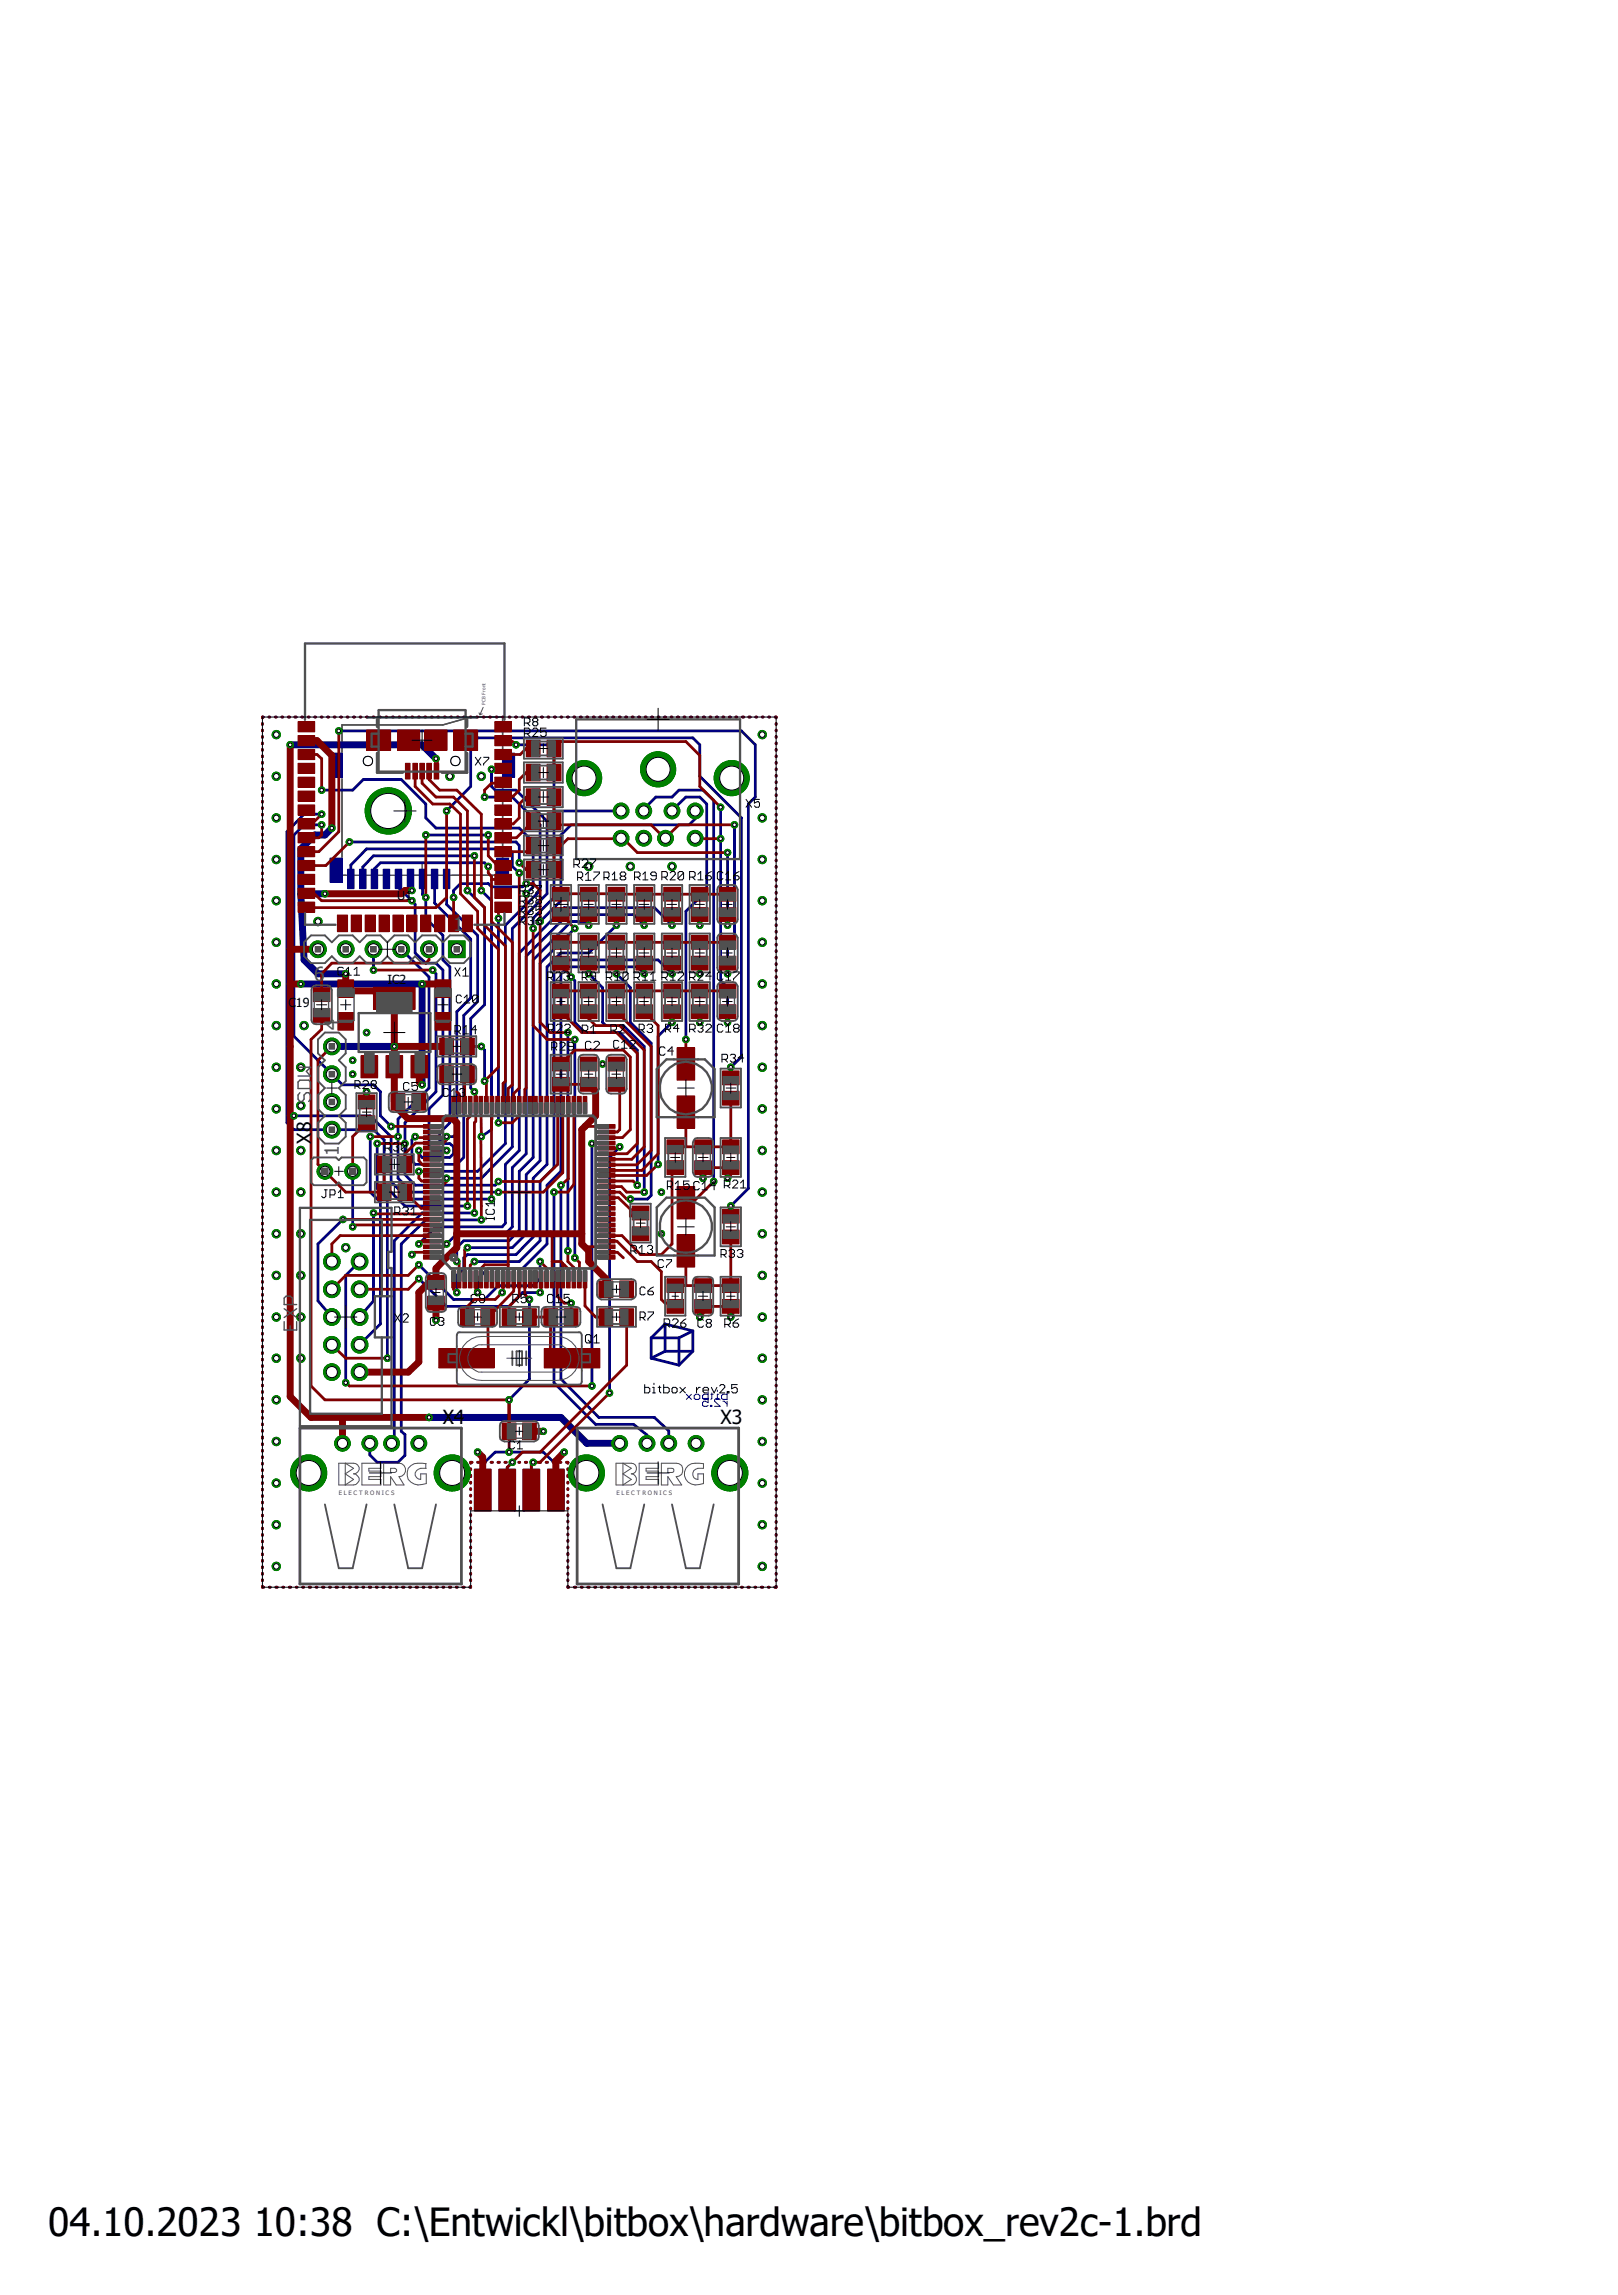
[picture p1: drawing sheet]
<svg xmlns="http://www.w3.org/2000/svg" width="148mm" height="210mm" viewBox="0 0 148 210" stroke-linecap="round" stroke-linejoin="round" font-family="sans-serif">
<defs><g id="words">
<text font-size="3.6" x="4.4" y="204.6">04.10.2023 10:38 C:\Entwickl\bitbox\hardware\bitbox_rev2c-1.brd</text>
<g font-size="1.8" fill="#505050">
<text x="28.7" y="89.8">6</text>
<text x="41.4" y="85.2">1</text>
<text x="31" y="94.2" transform="rotate(-90 31 94.2)">4</text>
<text x="31" y="105.8" transform="rotate(-90 31 105.8)">1</text>
</g>
<g font-size="1.8">
<text x="28.4" y="104.6" transform="rotate(-90 28.4 104.6)">X8</text>
<text x="40.5" y="130.3">X4</text>
<text x="65.9" y="130.3">X3</text>
</g>
<g font-size="1.1">
<text x="36.3" y="82.4">U1</text>
<text x="26.4" y="92.2">C19</text>
<text x="35.4" y="90">IC2</text>
</g>
<g font-size=".6" fill="#505050">
<text x="31" y="136.8">E L E C T R O N I C S</text>
<text x="56.4" y="136.8">E L E C T R O N I C S</text>
</g>
<text font-size=".4" fill="#505050" x="44.4" y="64.5" transform="rotate(-90 44.4 64.5)">PCB Front</text>
</g></defs>
<path d="M23.9 56.3l100.2 92.3M124.1 56.3l-100.2 92.3" fill="none" stroke="#fff" stroke-width=".09"/>
<path d="M38.6 79.1v2M37.6 80.1h2" fill="none" stroke="#000" stroke-width=".09"/>
<path d="M31.3 66.3h9.2l2.6-.7h2.9v13.2h-.7v1.3h-14z" fill="none" stroke="#505050" stroke-width=".13"/>
<g fill="none" stroke="#000080" stroke-width=".09">
<path d="M62.8 127.6l.4 .5M63.2 127.6l-.4 .5M63.6 127.6h.3l.1 .1v.3l-.1 .1-.4-.1v-.3zM64.3 128l.1 .1h.4M64.3 128h.5M64.8 127.6h-.4l-.1 .1v.3M64.8 127.3v1.1l-.3-.2-.2 .2v.2l.1 .1 .4-.1M65 128.6h.1v.1h-.1zM65 127.6h.2M65.1 127.5v.5l-.1 .1M65.5 128.1h.2M65.6 127.2v.1"/>
<path d="M65.7 127.6h-.1v.5M65.9 128.1l-.2-.1h-.2l-.1 .1v.1l.5 .5h-.5M66.1 128.2h.2l.2 .3M66.5 127.3v.8h-.4l-.1-.1v-.3l.1-.1h.4M66.5 128.2v.5"/>
</g>
<path d="M43.4 134.5h1.5v3.8h-1.5z" fill-rule="evenodd" fill="#000080"/>
<path d="M43.4 134.5h1.5v3.8h-1.5z" fill="none" stroke="#000080" stroke-width=".09"/>
<path d="M45.6 134.5h1.6v3.8h-1.6z" fill-rule="evenodd" fill="#000080"/>
<path d="M45.6 134.5h1.6v3.8h-1.6z" fill="none" stroke="#000080" stroke-width=".09"/>
<path d="M47.8 134.5h1.6v3.8h-1.6z" fill-rule="evenodd" fill="#000080"/>
<path d="M47.8 134.5h1.6v3.8h-1.6z" fill="none" stroke="#000080" stroke-width=".09"/>
<path d="M50.1 134.5h1.5v3.8h-1.5z" fill-rule="evenodd" fill="#000080"/>
<path d="M50.1 134.5h1.5v3.8h-1.5z" fill="none" stroke="#000080" stroke-width=".09"/>
<path d="M31.8 79.5h.6v1.8h-.6z" fill-rule="evenodd" fill="#000080"/>
<path d="M31.8 79.5h.6v1.8h-.6z" fill="none" stroke="#000080" stroke-width=".09"/>
<path d="M32.9 79.5h.6v1.8h-.6z" fill-rule="evenodd" fill="#000080"/>
<path d="M32.9 79.5h.6v1.8h-.6z" fill="none" stroke="#000080" stroke-width=".09"/>
<path d="M34 79.5h.5v1.8h-.5z" fill-rule="evenodd" fill="#000080"/>
<path d="M34 79.5h.5v1.8h-.5z" fill="none" stroke="#000080" stroke-width=".09"/>
<path d="M35.1 79.5h.5v1.8h-.5z" fill-rule="evenodd" fill="#000080"/>
<path d="M35.1 79.5h.5v1.8h-.5z" fill="none" stroke="#000080" stroke-width=".09"/>
<path d="M36.2 79.5h.5v1.8h-.5z" fill-rule="evenodd" fill="#000080"/>
<path d="M36.2 79.5h.5v1.8h-.5z" fill="none" stroke="#000080" stroke-width=".09"/>
<path d="M37.3 79.5h.5v1.8h-.5z" fill-rule="evenodd" fill="#000080"/>
<path d="M37.3 79.5h.5v1.8h-.5z" fill="none" stroke="#000080" stroke-width=".09"/>
<path d="M38.4 79.5h.5v1.8h-.5z" fill-rule="evenodd" fill="#000080"/>
<path d="M38.4 79.5h.5v1.8h-.5z" fill="none" stroke="#000080" stroke-width=".09"/>
<path d="M39.5 79.5h.5v1.8h-.5z" fill-rule="evenodd" fill="#000080"/>
<path d="M39.5 79.5h.5v1.8h-.5z" fill="none" stroke="#000080" stroke-width=".09"/>
<path d="M40.6 79.5h.5v1.8h-.5z" fill-rule="evenodd" fill="#000080"/>
<path d="M40.6 79.5h.5v1.8h-.5z" fill="none" stroke="#000080" stroke-width=".09"/>
<path d="M30.2 78.5h1.1v2.2h-1.1z" fill-rule="evenodd" fill="#000080"/>
<path d="M30.2 78.5h1.1v2.2h-1.1z" fill="none" stroke="#000080" stroke-width=".09"/>
<path d="M30.2 68.9h1.1v2.2h-1.1z" fill-rule="evenodd" fill="#000080"/>
<path d="M30.2 68.9h1.1v2.2h-1.1z" fill="none" stroke="#000080" stroke-width=".09"/>
<path d="M45.4 78.5h1.1v2.2h-1.1z" fill-rule="evenodd" fill="#000080"/>
<path d="M45.4 78.5h1.1v2.2h-1.1z" fill="none" stroke="#000080" stroke-width=".09"/>
<path d="M46 68.9h1.1v2.2h-1.1z" fill-rule="evenodd" fill="#000080"/>
<path d="M46 68.9h1.1v2.2h-1.1z" fill="none" stroke="#000080" stroke-width=".09"/>
<g fill="none" stroke="#000080" stroke-width=".25">
<path d="M24 66.2v.1M24 66.8v.1M24 67.4v.1M24 68v.1M24 68.6v.1M24 69.2v.1M24 69.8h.1M24 70.4h.1M24 71h.1M24 71.5v.1M24 72.1v.1M24 72.7v.1"/>
<path d="M24 73.3v.1M24 73.9v.1M24 74.5v.1M24 75.1v.1M24 75.7v.1M24 76.3v.1M24 76.9v.1M24 77.5v.1M24 78.1v.1M24 78.7v.1M24 79.3v.1M24 79.9v.1"/>
<path d="M24.1 65.6l-.1 .1M24.6 65.6h.1M25.2 65.6h.1M25.8 65.6h.1M26.4 65.6h.1M27 65.6h.1M27.6 65.6h.1M28.2 65.6h.1M28.8 65.6h.1M29.4 65.6h.1M29.4 72.3h2.9l.9-1h3.5l2.2 2.3v1.2l1 1h7.6l1.3 1.2v4.2l-.7 .6M29.4 74.5h-1.6l-1.6 1.6v26.6l.7 .7h7.3l.9 .9v4.2l1.9 1.9h5.8"/>
<path d="M29.4 75.5h-1.6l-.9 .9v18.4l4.4 4.5h2.9l.6 .6v2.2l1 1M30 65.6h.1M30.6 65.6h.1M31 66.9h36.8l1.3 1.3v4.7l-.6 .7v35.2l-1.7 1.6M31.2 65.6h.1M31.7 65.6h.1M32 77h15.2l.3 .4v1.6M32.3 65.6h.1M32.9 65.6h.1M33.5 65.6h.1M34.1 65.6h.1M34.7 65.6h.1"/>
<path d="M35.3 65.6h.1M35.9 65.6h.1M36.5 65.6h.1M37.1 65.6h.1M37.7 65.6h.1M38.3 65.6h.1M38.9 65.6h.1M38.9 76.4h5.8M39.5 65.6h.1M40 65.6h.1M40.6 65.6h.1M40.9 74.2l2.2-2.2v-3.8l.6-.7h19.7l.6 .7v2.8l3.8 3.8v21.9l-1 1"/>
<path d="M41.2 65.6h.1M41.8 65.6h.1M42.4 65.6h.1M43 65.6h.1M43.4 78.3h-9.2l-1 1v1.1M43.6 65.6h.1M44.2 65.6h.1M44.3 72.9h2.6l2.5 2.6v6l-3.2 3.2v19.9l-2.5 2.6h-5.4M44.7 79.3l-.4-.3h-9.5l-.6 .5v.9M44.8 65.6h.1M45 70.4v1.6l.3 .3h1.9l2.8 2.8v6.7l-3.1 3.2v19.9l-2.9 2.9h-3.1M45.4 65.6h.1"/>
<path d="M46 65.6h.1M46.6 65.6h.1M47.2 65.6h.1M47.2 68.2h2.8l.7 .6v13.3l-1.9 1.9v1M47.5 79.9l-.6-.6v-1.3l-.3-.3h-13.1l-1.4 1.5v1.2M47.8 65.6h.1M48.3 65.6h.1M48.9 65.6h.1M49.5 65.6h.1M50.1 65.6h.1M50.7 74.2h6.1M50.7 65.6h.1"/>
<path d="M51.3 65.6h.1M51.9 65.6h.1M52.5 65.6h.1M53.1 65.6h.1M53.7 65.6h.1M54.3 65.6h.1M54.9 65.6h.1M55.5 65.6h.1M56 65.6h.1M56.6 65.6h.1M57.2 65.6h.1M57.8 65.6h.1"/>
<path d="M58.4 65.6h.1M58.9 74.2v-.2l1.1-1.1h1.5l.6-.6h2.2l1 .9v34.9M59 65.6h.1M59.6 65.6h.1M60.2 65.6h.1M60.8 65.6h.1M61.4 65.6h.1M61.5 74.2l1.2-1.3h1.3l.6 .7v7.9l-1.9 1.9v11.7M62 65.6h.1M62.6 65.6h.1M63.2 65.6h.1M63.6 74.2v.7l-.6 .6h-10.8l-.9 .9v6l-1.9 1.9"/>
<path d="M63.8 65.6h.1M64.3 65.6h.1M64.9 65.6h.1M65.5 65.6h.1M65.9 73.9v15.8l.6 .7v3.2M66.1 65.6h.1M66.5 78v6.7M66.7 65.6h.1M67.2 75.5v10.4l-.7 .7v2.5M67.3 65.6h.1M67.9 65.6h.1M68.5 65.6h.1"/>
<path d="M69.1 65.6h.1M69.7 65.6h.1M70.3 65.6h.1M70.9 65.6l.1 .1M71 66.2v.1M71 66.8v.1M71 67.4v.1M71 68v.1M71 68.6v.1M71 69.2v.1M71 69.8h.1M71 70.4h.1"/>
<path d="M71 71h.1M71 71.5v.1M71 72.1v.1M71 72.7v.1M71 73.3v.1M71 73.9v.1M71 74.5v.1M71 75.1v.1M71 75.7v.1M71 76.3v.1M71 76.9v.1M71 77.5v.1"/>
<path d="M71 78.1v.1M71 78.7v.1M71 79.3v.1M71 79.9v.1M24 80.5v.1M24 81.1v.1M24 81.7h.1M24 82.3h.1M24 82.8v.1M24 83.4v.1M24 84v.1M24 84.6v.1"/>
<path d="M24 85.2v.1M24 85.8v.1M24 86.4v.1M24 87v.1M24 87.6v.1M24 88.2v.1M24 88.8v.1M24 89.4v.1M24 90h.1M24 90.6h.1M24 91.1v.1M24 91.7v.1"/>
<path d="M24 92.3v.1M24 92.9v.1M24 93.5v.1M24 94.1v.1M24 94.7v.1M24 95.3v.1M24 95.9v.1M24 96.5v.1M24 97.1v.1M24 97.7h.1M24 98.3h.1M24 98.8v.1"/>
<path d="M24 99.4v.1M34.2 86.9v1.9M36.4 80.4v.8l1.6 1.6v4.4l.9 .9h1l.6 .7v11.4l-1.3 1.3v3.4l.4 .4h1.3M36.7 86.9l2.5 2.5v10.2l-2.8 2.8v5.4l1.3 1.3h7.9M38.7 80.4v1.5l.2 .2v1.9l1.6 1.6v2.2l.6 .7v14.2l-.9 1v.6l.3 .3h.6l.4 .3v.7l-.4 .3h-2.5l-.3-.3v-.3M39.6 88.8l.3 .3v10.8l-2.9 2.8v4.8l1 1h7.3l.3-.4M39.8 80.4v2.2l3.3 3.3v5.4l-1.3 1.3v11.1l-.3 .3h-.6M40.9 80.4v2.4l2.8 2.8v6.1l-1.3 1.2v13l-.6 .7h-3.8l-.3-.4v-1.9l.3-.3M42.8 81.5l1.5 1.6v8.8l-1.2 1.3v6.4l.3 .3M44 95.8l.3 .3v2.8M44 81.5l1 .9v21l-1 .6M45.6 84v18.7"/>
<path d="M48.1 80.9l-.3 .3h-2.8l-.3-.3h-2.6l-.6 .6v.6M51.9 94.5v20M52.2 89.4l.4 .3v3.9l.9 .9h3.2l1.6 1.6v12.4M52.6 85l-3.2 3.1v18.1l-1.3 1.3v5.4l-1.2 1.3h-4.1M52.6 95.1v20M53.8 89.1l1.3 1.3v3.2l.3 .3h1.6l1.9 1.9v13.3M53.8 84.7l-.3-.4h-1.3l-3.4 3.5v18.1l-1.3 1.3v5.4l-.9 .9h-4.2l-.6 .7v1.2M56.4 84.7l-2.6 2.5h-2.5l-1.3 1.3v18.1l-1.2 1.2v5.4l-1.6 1.6h-4.4l-.4 .3v1l-.6 .6v1.6M56.4 89.1l1.3 1.3v3.2l1.9 1.9v13.9l-.4 .3h-1.5M58.9 84.7l-.9-1h-6.1l-3.8 3.8v18.1l-1.2 1.2v5.5l-.7 .6h-4.4l-.9 .9M58.9 89.1l-.6-.6h-6.4l-.6 .6v18.1l-1.3 1.3v5.3l-2.2 2.3h-3.1l-1 .9v1.3M61.5 89.1l-1.3-1.3h-8.6l-.9 1v18l-1.3 1.3v5.4l-1.9 1.9h-4.1"/>
<path d="M61.5 93.6l-1.3 1.2v11.8M61.5 84.7l-1.6-1.6h-8.3l-4.1 4.1v18.1l-1.3 1.3v5.3l-.3 .4h-6l-1.6 1.5M71 80.5v.1M71 81.1v.1M71 81.7h.1M71 82.3h.1M71 82.8v.1M71 83.4v.1M71 84v.1M71 84.6v.1M71 85.2v.1M71 85.8v.1"/>
<path d="M71 86.4v.1M71 87v.1M71 87.6v.1M71 88.2v.1M71 88.8v.1M71 89.4v.1M71 90h.1M71 90.6h.1M71 91.1v.1M71 91.7v.1M71 92.3v.1M71 92.9v.1"/>
<path d="M71 93.5v.1M71 94.1v.1M71 94.7v.1M71 95.3v.1M71 95.9v.1M71 96.5v.1M71 97.1v.1M71 97.7h.1M71 98.3h.1M71 98.8v.1M71 99.4v.1M24 100v.1"/>
<path d="M24 100.6v.1M24 101.2v.1M24 101.8v.1M24 102.4v.1M24 103v.1M24 103.6v.1M24 104.2v.1M24 104.8v.1M24 105.4v.1M24 106v.1M24 106.6v.1M24 107.2v.1"/>
<path d="M24 107.8v.1M24 108.4v.1M24 109v.1M24 109.6h.1M24 110.2h.1M24 110.7v.1M24 111.3v.1M24 111.9v.1M24 112.5v.1M24 113.1v.1M24 113.7v.1M24 114.3v.1"/>
<path d="M24 114.9v.1M24 115.5v.1M24 116.1v.1M24 116.7v.1M24 117.3h.1M24 117.9h.1M24 118.4v.1M24 119v.1M24 119.6v.1M26.9 102.1h7l1.9 1.9v4.1l1.5 1.6h7.7M31.4 111.6l-2.3 2.2v5.2l1.3 1.5M32.3 107.2v5.1"/>
<path d="M32.9 115.4l-1.3 1.3v9.8M33.9 104v5.1l.9 .9v11.2l-1.9 1.9M34.2 111v8l-1.3 1.5M34.5 104.6v4.2l.9 .9v14.6M38.3 117l2.6 2.5h5.7l1.2-1.2h1.6M43.4 111h-4.8l-2.5 2.5v18.3l-.3 .3M44 111.6h-5.1l-2.2 2.2v17.2l.3 .3v1.9l-.6 .6h-1.9l-.7-.7v-1M48.4 118.9v7.3l-1.8 1.9M49.4 115.4v1.6l-.6 .6h-3.2l-1.3 1.3h-2.8l-3.2-3.2M50.7 109.1v17.4l3.8 3.8h3.5l1.2 1v.8M51.3 108.5v17.7l3.5 3.5h5.1l1.3 1.2v1.2M54.1 104.6v22.2"/>
<path d="M56.7 104.9l-.9 1v21.6M71 100v.1M71 100.6v.1M71 101.2v.1M71 101.8v.1M71 102.4v.1M71 103v.1M71 103.6v.1M71 104.2v.1M71 104.8v.1M71 105.4v.1M71 106v.1"/>
<path d="M71 106.6v.1M71 107.2v.1M71 107.8v.1M71 108.4v.1M71 109v.1M71 109.6h.1M71 110.2h.1M71 110.7v.1M71 111.3v.1M71 111.9v.1M71 112.5v.1M71 113.1v.1"/>
<path d="M71 113.7v.1M71 114.3v.1M71 114.9v.1M71 115.5v.1M71 116.1v.1M71 116.7v.1M71 117.3h.1M71 117.9h.1M71 118.4v.1M71 119v.1M71 119.6v.1M24 120.2v.1"/>
<path d="M24 120.8v.1M24 121.4v.1M24 122v.1M24 122.6v.1M24 123.2v.1M24 123.8v.1M24 124.4v.1M24 125v.1M24 125.6h.1M24 126.2h.1M24 126.7v.1M24 127.3v.1"/>
<path d="M24 127.9v.1M24 128.5v.1M24 129.1v.1M24 129.7v.1M24 130.3v.1M24 130.9v.1M24 131.5v.1M24 132.1v.1M24 132.7v.1M24 133.3v.1M24 133.9v.1M24 134.5v.1"/>
<path d="M24 135.1v.1M24 135.7v.1M24 136.3v.1M24 136.9h.1M24 137.5h.1M24 138v.1M24 138.6v.1M24 139.2v.1M24 139.8v.1M43.1 134.4v.1M43.1 135v.1M43.1 135.6v.1"/>
<path d="M43.1 136.2v.1M43.1 136.8v.1M43.1 137.4v.1M43.1 138v.1M43.1 138.6v.1M43.1 139.2v.1M43.1 139.8v.1M43.2 133.8h-.1v.1M43.7 133.8h.1M44.2 136.4v-2.4l1.1-1.1h4.4l1.1 1.1v2.4M44.3 133.8h.1M44.9 133.8h.1"/>
<path d="M45.6 133.8h.1M46.2 133.8h.1M46.8 133.8h.1M46.9 133.8l-.5 .5v2.1M47.5 133.8h.1M48 133.8h.2M48.7 133.8h.1M48.8 133.8l-.2 .2v2.4M49.3 133.8h.1M50 133.8h.1M50.6 133.8h.1M51.2 133.8h.1"/>
<path d="M51.8 133.8h.1v.1M51.9 134.4v.1M51.9 135v.1M51.9 135.6v.1M51.9 136.2v.1M51.9 136.8v.1M51.9 137.4v.1M51.9 138v.1M51.9 138.6v.1M51.9 139.2v.1M51.9 139.8v.1M59.6 122.4v1.9"/>
<path d="M59.6 124.3l2.5 .6M59.6 122.4h2.5M60.8 121.2l-1.2 1.2M60.8 121.2l2.6 .6M60.8 121.2v2.5M60.8 123.7l-1.2 .6M60.8 123.7h2.6M62.1 122.4v2.5M63.4 121.8l-1.3 .6M63.4 123.7l-1.3 1.2M63.4 121.8v1.9M71 120.2v.1"/>
<path d="M71 120.8v.1M71 121.4v.1M71 122v.1M71 122.6v.1M71 123.2v.1M71 123.8v.1M71 124.4v.1M71 125v.1M71 125.6h.1M71 126.2h.1M71 126.7v.1M71 127.3v.1"/>
<path d="M71 127.9v.1M71 128.5v.1M71 129.1v.1M71 129.7v.1M71 130.3v.1M71 130.9v.1M71 131.5v.1M71 132.1v.1M71 132.7v.1M71 133.3v.1M71 133.9v.1M71 134.5v.1"/>
<path d="M71 135.1v.1M71 135.7v.1M71 136.3v.1M71 136.9h.1M71 137.5h.1M71 138v.1M71 138.6v.1M71 139.2v.1M71 139.8v.1M24 145.2h.1M24 140.4v.1M24 141v.1"/>
<path d="M24 141.6v.1M24 142.2v.1M24 142.8v.1M24 143.4v.1M24 144v.1M24 144.6v.1M24.6 145.2h.1M25.2 145.2h.2M25.9 145.2h.1M26.5 145.2h.1M27.1 145.2h.1M27.7 145.2h.1"/>
<path d="M28.3 145.2h.1M28.9 145.2h.1M29.5 145.2h.1M30.1 145.2h.1M30.7 145.2h.2M31.4 145.2h.1M32 145.2h.1M32.6 145.2h.1M33.2 145.2h.1M33.8 145.2h.1M34.4 145.2h.1M35 145.2h.1"/>
<path d="M35.6 145.2h.1M36.2 145.2h.1M36.8 145.2h.2M37.5 145.2h.1M38.1 145.2h.1M38.7 145.2h.1M39.3 145.2h.1M39.9 145.2h.1M40.5 145.2h.1M41.1 145.2h.1M41.7 145.2h.1M42.3 145.2h.2"/>
<path d="M43.1 145.2h-.1M43.1 140.4v.1M43.1 141v.1M43.1 141.6h.1M43.1 142.2v.1M43.1 142.8v.1M43.1 143.4v.1M43.1 144v.1M43.1 144.6v.1M51.9 145.2h.1M51.9 140.4v.1M51.9 141v.1"/>
<path d="M51.9 141.6h.1M51.9 142.2v.1M51.9 142.8v.1M51.9 143.4v.1M51.9 144v.1M51.9 144.6v.1M52.5 145.2h.2M53.2 145.2h.1M53.8 145.2h.1M54.4 145.2h.1M55 145.2h.1M55.6 145.2h.1"/>
<path d="M56.2 145.2h.1M56.8 145.2h.1M57.4 145.2h.1M58 145.2h.2M58.7 145.2h.1M59.3 145.2h.1M59.9 145.2h.1M60.5 145.2h.1M61.1 145.2h.1M61.7 145.2h.1M62.3 145.2h.1M62.9 145.2h.1"/>
<path d="M63.5 145.2h.1M64.1 145.2h.2M64.8 145.2h.1M65.4 145.2h.1M66 145.2h.1M66.6 145.2h.1M67.2 145.2h.1M67.8 145.2h.1M68.4 145.2h.1M69 145.2h.1M69.6 145.2h.2M70.3 145.2h.1"/>
<path d="M71 140.4v.1M71 141v.1M71 141.6v.1M71 142.2v.1M71 142.8v.1M71 143.4v.1M71 144v.1M71 144.6v.1M71 145.2h-.1"/>
</g>
<path d="M26.5 68.2h12.1l1.3 1.2M30.4 75.8l-.7 .6h-.9l-1.3 1.3v4.1M27.5 81.8h2.2M27.5 81.8l.3 6 1.3 1.3h2.5M27.5 90h11.1v9.3M30.4 95.8h5.7M37.5 80.4v1l.2 .1M39.2 129.7h12.1l2.4 2.4h3" fill="none" stroke="#000080" stroke-width=".64"/>
<circle cx="32.9" cy="125.6" r=".76" fill="#008000"/>
<circle cx="32.9" cy="125.6" r=".76" fill="none" stroke="#008000" stroke-width=".09"/>
<circle cx="32.9" cy="125.6" r=".51" fill="#fff"/>
<circle cx="32.9" cy="125.6" r=".51" fill="none" stroke="#000" stroke-width=".09"/>
<circle cx="30.4" cy="125.6" r=".76" fill="#008000"/>
<circle cx="30.4" cy="125.6" r=".76" fill="none" stroke="#008000" stroke-width=".09"/>
<circle cx="30.3" cy="125.6" r=".51" fill="#fff"/>
<circle cx="30.3" cy="125.6" r=".51" fill="none" stroke="#000" stroke-width=".09"/>
<circle cx="32.9" cy="123.1" r=".76" fill="#008000"/>
<circle cx="32.9" cy="123.1" r=".76" fill="none" stroke="#008000" stroke-width=".09"/>
<circle cx="32.9" cy="123.1" r=".51" fill="#fff"/>
<circle cx="32.9" cy="123.1" r=".51" fill="none" stroke="#000" stroke-width=".09"/>
<circle cx="30.4" cy="123.1" r=".76" fill="#008000"/>
<circle cx="30.4" cy="123.1" r=".76" fill="none" stroke="#008000" stroke-width=".09"/>
<circle cx="30.3" cy="123.1" r=".51" fill="#fff"/>
<circle cx="30.3" cy="123.1" r=".51" fill="none" stroke="#000" stroke-width=".09"/>
<circle cx="32.9" cy="120.5" r=".76" fill="#008000"/>
<circle cx="32.9" cy="120.5" r=".76" fill="none" stroke="#008000" stroke-width=".09"/>
<circle cx="32.9" cy="120.5" r=".51" fill="#fff"/>
<circle cx="32.9" cy="120.5" r=".51" fill="none" stroke="#000" stroke-width=".09"/>
<circle cx="30.4" cy="120.5" r=".76" fill="#008000"/>
<circle cx="30.4" cy="120.5" r=".76" fill="none" stroke="#008000" stroke-width=".09"/>
<circle cx="30.3" cy="120.5" r=".51" fill="#fff"/>
<circle cx="30.3" cy="120.5" r=".51" fill="none" stroke="#000" stroke-width=".09"/>
<circle cx="32.9" cy="118" r=".76" fill="#008000"/>
<circle cx="32.9" cy="118" r=".76" fill="none" stroke="#008000" stroke-width=".09"/>
<circle cx="32.9" cy="118" r=".51" fill="#fff"/>
<circle cx="32.9" cy="118" r=".51" fill="none" stroke="#000" stroke-width=".09"/>
<circle cx="30.4" cy="118" r=".76" fill="#008000"/>
<circle cx="30.4" cy="118" r=".76" fill="none" stroke="#008000" stroke-width=".09"/>
<circle cx="30.3" cy="118" r=".51" fill="#fff"/>
<circle cx="30.3" cy="118" r=".51" fill="none" stroke="#000" stroke-width=".09"/>
<circle cx="32.9" cy="115.4" r=".76" fill="#008000"/>
<circle cx="32.9" cy="115.4" r=".76" fill="none" stroke="#008000" stroke-width=".09"/>
<circle cx="32.9" cy="115.4" r=".51" fill="#fff"/>
<circle cx="32.9" cy="115.4" r=".51" fill="none" stroke="#000" stroke-width=".09"/>
<circle cx="30.4" cy="115.4" r=".76" fill="#008000"/>
<circle cx="30.4" cy="115.4" r=".76" fill="none" stroke="#008000" stroke-width=".09"/>
<circle cx="30.3" cy="115.4" r=".51" fill="#fff"/>
<circle cx="30.3" cy="115.4" r=".51" fill="none" stroke="#000" stroke-width=".09"/>
<circle cx="32.3" cy="107.2" r=".72" fill="#008000"/>
<circle cx="32.3" cy="107.2" r=".72" fill="none" stroke="#008000" stroke-width=".09"/>
<circle cx="32.3" cy="107.2" r=".46" fill="#fff"/>
<circle cx="32.3" cy="107.2" r=".46" fill="none" stroke="#000" stroke-width=".09"/>
<circle cx="29.7" cy="107.2" r=".72" fill="#008000"/>
<circle cx="29.7" cy="107.2" r=".72" fill="none" stroke="#008000" stroke-width=".09"/>
<circle cx="29.7" cy="107.2" r=".46" fill="#fff"/>
<circle cx="29.7" cy="107.2" r=".46" fill="none" stroke="#000" stroke-width=".09"/>
<circle cx="59.2" cy="132.1" r=".72" fill="#008000"/>
<circle cx="59.2" cy="132.1" r=".72" fill="none" stroke="#008000" stroke-width=".09"/>
<circle cx="59.2" cy="132.1" r=".46" fill="#fff"/>
<circle cx="59.2" cy="132.1" r=".46" fill="none" stroke="#000" stroke-width=".09"/>
<circle cx="61.2" cy="132.1" r=".72" fill="#008000"/>
<circle cx="61.2" cy="132.1" r=".72" fill="none" stroke="#008000" stroke-width=".09"/>
<circle cx="61.2" cy="132.1" r=".46" fill="#fff"/>
<circle cx="61.2" cy="132.1" r=".46" fill="none" stroke="#000" stroke-width=".09"/>
<circle cx="56.7" cy="132.1" r=".72" fill="#008000"/>
<circle cx="56.7" cy="132.1" r=".72" fill="none" stroke="#008000" stroke-width=".09"/>
<circle cx="56.7" cy="132.1" r=".46" fill="#fff"/>
<circle cx="56.7" cy="132.1" r=".46" fill="none" stroke="#000" stroke-width=".09"/>
<circle cx="63.7" cy="132.1" r=".72" fill="#008000"/>
<circle cx="63.7" cy="132.1" r=".72" fill="none" stroke="#008000" stroke-width=".09"/>
<circle cx="63.7" cy="132.1" r=".46" fill="#fff"/>
<circle cx="63.7" cy="132.1" r=".46" fill="none" stroke="#000" stroke-width=".09"/>
<circle cx="53.6" cy="134.8" r="1.66" fill="#008000"/>
<circle cx="53.6" cy="134.8" r="1.66" fill="none" stroke="#008000" stroke-width=".09"/>
<circle cx="53.6" cy="134.8" r="1.14" fill="#fff"/>
<circle cx="53.6" cy="134.8" r="1.14" fill="none" stroke="#000" stroke-width=".09"/>
<circle cx="66.8" cy="134.8" r="1.66" fill="#008000"/>
<circle cx="66.8" cy="134.8" r="1.66" fill="none" stroke="#008000" stroke-width=".09"/>
<circle cx="66.8" cy="134.8" r="1.14" fill="#fff"/>
<circle cx="66.8" cy="134.8" r="1.14" fill="none" stroke="#000" stroke-width=".09"/>
<circle cx="33.8" cy="132.1" r=".72" fill="#008000"/>
<circle cx="33.8" cy="132.1" r=".72" fill="none" stroke="#008000" stroke-width=".09"/>
<circle cx="33.8" cy="132.1" r=".46" fill="#fff"/>
<circle cx="33.8" cy="132.1" r=".46" fill="none" stroke="#000" stroke-width=".09"/>
<circle cx="35.8" cy="132.1" r=".72" fill="#008000"/>
<circle cx="35.8" cy="132.1" r=".72" fill="none" stroke="#008000" stroke-width=".09"/>
<circle cx="35.8" cy="132.1" r=".46" fill="#fff"/>
<circle cx="35.8" cy="132.1" r=".46" fill="none" stroke="#000" stroke-width=".09"/>
<circle cx="31.3" cy="132.1" r=".72" fill="#008000"/>
<circle cx="31.3" cy="132.1" r=".72" fill="none" stroke="#008000" stroke-width=".09"/>
<circle cx="31.3" cy="132.1" r=".46" fill="#fff"/>
<circle cx="31.3" cy="132.1" r=".46" fill="none" stroke="#000" stroke-width=".09"/>
<circle cx="38.3" cy="132.1" r=".72" fill="#008000"/>
<circle cx="38.3" cy="132.1" r=".72" fill="none" stroke="#008000" stroke-width=".09"/>
<circle cx="38.3" cy="132.1" r=".46" fill="#fff"/>
<circle cx="38.3" cy="132.1" r=".46" fill="none" stroke="#000" stroke-width=".09"/>
<circle cx="28.2" cy="134.8" r="1.66" fill="#008000"/>
<circle cx="28.2" cy="134.8" r="1.66" fill="none" stroke="#008000" stroke-width=".09"/>
<circle cx="28.2" cy="134.8" r="1.14" fill="#fff"/>
<circle cx="28.2" cy="134.8" r="1.14" fill="none" stroke="#000" stroke-width=".09"/>
<circle cx="41.4" cy="134.8" r="1.66" fill="#008000"/>
<circle cx="41.4" cy="134.8" r="1.66" fill="none" stroke="#008000" stroke-width=".09"/>
<circle cx="41.4" cy="134.8" r="1.14" fill="#fff"/>
<circle cx="41.4" cy="134.8" r="1.14" fill="none" stroke="#000" stroke-width=".09"/>
<circle cx="58.9" cy="74.2" r=".72" fill="#008000"/>
<circle cx="58.9" cy="74.2" r=".72" fill="none" stroke="#008000" stroke-width=".09"/>
<circle cx="58.9" cy="74.2" r=".46" fill="#fff"/>
<circle cx="58.9" cy="74.2" r=".46" fill="none" stroke="#000" stroke-width=".09"/>
<circle cx="61.5" cy="74.2" r=".72" fill="#008000"/>
<circle cx="61.5" cy="74.2" r=".72" fill="none" stroke="#008000" stroke-width=".09"/>
<circle cx="61.5" cy="74.2" r=".46" fill="#fff"/>
<circle cx="61.5" cy="74.2" r=".46" fill="none" stroke="#000" stroke-width=".09"/>
<circle cx="56.8" cy="74.2" r=".72" fill="#008000"/>
<circle cx="56.8" cy="74.2" r=".72" fill="none" stroke="#008000" stroke-width=".09"/>
<circle cx="56.8" cy="74.2" r=".46" fill="#fff"/>
<circle cx="56.8" cy="74.2" r=".46" fill="none" stroke="#000" stroke-width=".09"/>
<circle cx="58.9" cy="76.7" r=".72" fill="#008000"/>
<circle cx="58.9" cy="76.7" r=".72" fill="none" stroke="#008000" stroke-width=".09"/>
<circle cx="58.9" cy="76.7" r=".46" fill="#fff"/>
<circle cx="58.9" cy="76.7" r=".46" fill="none" stroke="#000" stroke-width=".09"/>
<circle cx="63.6" cy="74.2" r=".72" fill="#008000"/>
<circle cx="63.6" cy="74.2" r=".72" fill="none" stroke="#008000" stroke-width=".09"/>
<circle cx="63.6" cy="74.2" r=".46" fill="#fff"/>
<circle cx="63.6" cy="74.2" r=".46" fill="none" stroke="#000" stroke-width=".09"/>
<circle cx="56.8" cy="76.7" r=".72" fill="#008000"/>
<circle cx="56.8" cy="76.7" r=".72" fill="none" stroke="#008000" stroke-width=".09"/>
<circle cx="56.8" cy="76.7" r=".46" fill="#fff"/>
<circle cx="56.8" cy="76.7" r=".46" fill="none" stroke="#000" stroke-width=".09"/>
<circle cx="60.9" cy="76.7" r=".72" fill="#008000"/>
<circle cx="60.9" cy="76.7" r=".72" fill="none" stroke="#008000" stroke-width=".09"/>
<circle cx="60.9" cy="76.7" r=".46" fill="#fff"/>
<circle cx="60.9" cy="76.7" r=".46" fill="none" stroke="#000" stroke-width=".09"/>
<circle cx="63.6" cy="76.7" r=".72" fill="#008000"/>
<circle cx="63.6" cy="76.7" r=".72" fill="none" stroke="#008000" stroke-width=".09"/>
<circle cx="63.6" cy="76.7" r=".46" fill="#fff"/>
<circle cx="63.6" cy="76.7" r=".46" fill="none" stroke="#000" stroke-width=".09"/>
<circle cx="60.2" cy="70.4" r="1.61" fill="#008000"/>
<circle cx="60.2" cy="70.4" r="1.61" fill="none" stroke="#008000" stroke-width=".09"/>
<circle cx="60.2" cy="70.4" r="1.1" fill="#fff"/>
<circle cx="60.2" cy="70.4" r="1.1" fill="none" stroke="#000" stroke-width=".09"/>
<circle cx="66.9" cy="71.2" r="1.61" fill="#008000"/>
<circle cx="66.9" cy="71.2" r="1.61" fill="none" stroke="#008000" stroke-width=".09"/>
<circle cx="66.9" cy="71.2" r="1.1" fill="#fff"/>
<circle cx="66.9" cy="71.2" r="1.1" fill="none" stroke="#000" stroke-width=".09"/>
<circle cx="53.4" cy="71.2" r="1.61" fill="#008000"/>
<circle cx="53.4" cy="71.2" r="1.61" fill="none" stroke="#008000" stroke-width=".09"/>
<circle cx="53.4" cy="71.2" r="1.1" fill="#fff"/>
<circle cx="53.4" cy="71.2" r="1.1" fill="none" stroke="#000" stroke-width=".09"/>
<path d="M41 86.1h1.5v1.5h-1.5z" fill-rule="evenodd" fill="#008000"/>
<path d="M41 86.1h1.5v1.5h-1.5z" fill="none" stroke="#008000" stroke-width=".09"/>
<circle cx="41.8" cy="86.9" r=".51" fill="#fff"/>
<circle cx="41.8" cy="86.9" r=".51" fill="none" stroke="#000" stroke-width=".09"/>
<circle cx="39.2" cy="86.9" r=".76" fill="#008000"/>
<circle cx="39.2" cy="86.9" r=".76" fill="none" stroke="#008000" stroke-width=".09"/>
<circle cx="39.2" cy="86.9" r=".51" fill="#fff"/>
<circle cx="39.2" cy="86.9" r=".51" fill="none" stroke="#000" stroke-width=".09"/>
<circle cx="36.7" cy="86.9" r=".76" fill="#008000"/>
<circle cx="36.7" cy="86.9" r=".76" fill="none" stroke="#008000" stroke-width=".09"/>
<circle cx="36.7" cy="86.9" r=".51" fill="#fff"/>
<circle cx="36.7" cy="86.9" r=".51" fill="none" stroke="#000" stroke-width=".09"/>
<circle cx="34.2" cy="86.9" r=".76" fill="#008000"/>
<circle cx="34.2" cy="86.9" r=".76" fill="none" stroke="#008000" stroke-width=".09"/>
<circle cx="34.2" cy="86.9" r=".51" fill="#fff"/>
<circle cx="34.2" cy="86.9" r=".51" fill="none" stroke="#000" stroke-width=".09"/>
<circle cx="31.6" cy="86.9" r=".76" fill="#008000"/>
<circle cx="31.6" cy="86.9" r=".76" fill="none" stroke="#008000" stroke-width=".09"/>
<circle cx="31.6" cy="86.9" r=".51" fill="#fff"/>
<circle cx="31.6" cy="86.9" r=".51" fill="none" stroke="#000" stroke-width=".09"/>
<circle cx="29.1" cy="86.9" r=".76" fill="#008000"/>
<circle cx="29.1" cy="86.9" r=".76" fill="none" stroke="#008000" stroke-width=".09"/>
<circle cx="29.1" cy="86.9" r=".51" fill="#fff"/>
<circle cx="29.1" cy="86.9" r=".51" fill="none" stroke="#000" stroke-width=".09"/>
<circle cx="35.5" cy="74.2" r="2.12" fill="#008000"/>
<circle cx="35.5" cy="74.2" r="2.12" fill="none" stroke="#008000" stroke-width=".09"/>
<circle cx="35.5" cy="74.2" r="1.61" fill="#fff"/>
<circle cx="35.5" cy="74.2" r="1.61" fill="none" stroke="#000" stroke-width=".09"/>
<circle cx="30.4" cy="103.4" r=".76" fill="#008000"/>
<circle cx="30.4" cy="103.4" r=".76" fill="none" stroke="#008000" stroke-width=".09"/>
<circle cx="30.3" cy="103.4" r=".51" fill="#fff"/>
<circle cx="30.3" cy="103.4" r=".51" fill="none" stroke="#000" stroke-width=".09"/>
<circle cx="30.4" cy="100.8" r=".76" fill="#008000"/>
<circle cx="30.4" cy="100.8" r=".76" fill="none" stroke="#008000" stroke-width=".09"/>
<circle cx="30.3" cy="100.8" r=".51" fill="#fff"/>
<circle cx="30.3" cy="100.8" r=".51" fill="none" stroke="#000" stroke-width=".09"/>
<circle cx="30.4" cy="98.3" r=".76" fill="#008000"/>
<circle cx="30.4" cy="98.3" r=".76" fill="none" stroke="#008000" stroke-width=".09"/>
<circle cx="30.3" cy="98.3" r=".51" fill="#fff"/>
<circle cx="30.3" cy="98.3" r=".51" fill="none" stroke="#000" stroke-width=".09"/>
<circle cx="30.4" cy="95.8" r=".76" fill="#008000"/>
<circle cx="30.4" cy="95.8" r=".76" fill="none" stroke="#008000" stroke-width=".09"/>
<circle cx="30.3" cy="95.8" r=".51" fill="#fff"/>
<circle cx="30.3" cy="95.8" r=".51" fill="none" stroke="#000" stroke-width=".09"/>
<circle cx="55.1" cy="97.4" r=".3" fill="#008000"/>
<circle cx="55.1" cy="97.4" r=".3" fill="none" stroke="#008000" stroke-width=".09"/>
<circle cx="55.1" cy="97.4" r=".17" fill="#fff"/>
<circle cx="55.1" cy="97.4" r=".17" fill="none" stroke="#000" stroke-width=".09"/>
<circle cx="37.7" cy="114.8" r=".3" fill="#008000"/>
<circle cx="37.7" cy="114.8" r=".3" fill="none" stroke="#008000" stroke-width=".09"/>
<circle cx="37.7" cy="114.8" r=".17" fill="#fff"/>
<circle cx="37.7" cy="114.8" r=".17" fill="none" stroke="#000" stroke-width=".09"/>
<circle cx="45.9" cy="118.3" r=".3" fill="#008000"/>
<circle cx="45.9" cy="118.3" r=".3" fill="none" stroke="#008000" stroke-width=".09"/>
<circle cx="45.9" cy="118.3" r=".17" fill="#fff"/>
<circle cx="45.9" cy="118.3" r=".17" fill="none" stroke="#000" stroke-width=".09"/>
<circle cx="52.2" cy="119.3" r=".3" fill="#008000"/>
<circle cx="52.2" cy="119.3" r=".3" fill="none" stroke="#008000" stroke-width=".09"/>
<circle cx="52.2" cy="119.3" r=".17" fill="#fff"/>
<circle cx="52.2" cy="119.3" r=".17" fill="none" stroke="#000" stroke-width=".09"/>
<circle cx="32.3" cy="98.3" r=".3" fill="#008000"/>
<circle cx="32.3" cy="98.3" r=".3" fill="none" stroke="#008000" stroke-width=".09"/>
<circle cx="32.3" cy="98.3" r=".17" fill="#fff"/>
<circle cx="32.3" cy="98.3" r=".17" fill="none" stroke="#000" stroke-width=".09"/>
<circle cx="33.5" cy="94.5" r=".3" fill="#008000"/>
<circle cx="33.5" cy="94.5" r=".3" fill="none" stroke="#008000" stroke-width=".09"/>
<circle cx="33.5" cy="94.5" r=".17" fill="#fff"/>
<circle cx="33.5" cy="94.5" r=".17" fill="none" stroke="#000" stroke-width=".09"/>
<circle cx="32.3" cy="97" r=".3" fill="#008000"/>
<circle cx="32.3" cy="97" r=".3" fill="none" stroke="#008000" stroke-width=".09"/>
<circle cx="32.3" cy="97" r=".17" fill="#fff"/>
<circle cx="32.3" cy="97" r=".17" fill="none" stroke="#000" stroke-width=".09"/>
<circle cx="60.5" cy="109.1" r=".3" fill="#008000"/>
<circle cx="60.5" cy="109.1" r=".3" fill="none" stroke="#008000" stroke-width=".09"/>
<circle cx="60.5" cy="109.1" r=".17" fill="#fff"/>
<circle cx="60.5" cy="109.1" r=".17" fill="none" stroke="#000" stroke-width=".09"/>
<circle cx="66.5" cy="107.8" r=".3" fill="#008000"/>
<circle cx="66.5" cy="107.8" r=".3" fill="none" stroke="#008000" stroke-width=".09"/>
<circle cx="66.5" cy="107.8" r=".17" fill="#fff"/>
<circle cx="66.5" cy="107.8" r=".17" fill="none" stroke="#000" stroke-width=".09"/>
<circle cx="64" cy="93.6" r=".3" fill="#008000"/>
<circle cx="64" cy="93.6" r=".3" fill="none" stroke="#008000" stroke-width=".09"/>
<circle cx="64" cy="93.6" r=".17" fill="#fff"/>
<circle cx="64" cy="93.6" r=".17" fill="none" stroke="#000" stroke-width=".09"/>
<circle cx="64" cy="89.1" r=".3" fill="#008000"/>
<circle cx="64" cy="89.1" r=".3" fill="none" stroke="#008000" stroke-width=".09"/>
<circle cx="64" cy="89.1" r=".17" fill="#fff"/>
<circle cx="64" cy="89.1" r=".17" fill="none" stroke="#000" stroke-width=".09"/>
<circle cx="64" cy="84.7" r=".3" fill="#008000"/>
<circle cx="64" cy="84.7" r=".3" fill="none" stroke="#008000" stroke-width=".09"/>
<circle cx="64" cy="84.7" r=".17" fill="#fff"/>
<circle cx="64" cy="84.7" r=".17" fill="none" stroke="#000" stroke-width=".09"/>
<circle cx="66.8" cy="120.5" r=".3" fill="#008000"/>
<circle cx="66.8" cy="120.5" r=".3" fill="none" stroke="#008000" stroke-width=".09"/>
<circle cx="66.8" cy="120.5" r=".17" fill="#fff"/>
<circle cx="66.8" cy="120.5" r=".17" fill="none" stroke="#000" stroke-width=".09"/>
<circle cx="69.7" cy="105.3" r=".38" fill="#008000"/>
<circle cx="69.7" cy="105.3" r=".38" fill="none" stroke="#008000" stroke-width=".09"/>
<circle cx="69.7" cy="105.3" r=".25" fill="#fff"/>
<circle cx="69.7" cy="105.3" r=".25" fill="none" stroke="#000" stroke-width=".09"/>
<circle cx="64" cy="120.5" r=".3" fill="#008000"/>
<circle cx="64" cy="120.5" r=".3" fill="none" stroke="#008000" stroke-width=".09"/>
<circle cx="64" cy="120.5" r=".17" fill="#fff"/>
<circle cx="64" cy="120.5" r=".17" fill="none" stroke="#000" stroke-width=".09"/>
<circle cx="64.3" cy="107.8" r=".3" fill="#008000"/>
<circle cx="64.3" cy="107.8" r=".3" fill="none" stroke="#008000" stroke-width=".09"/>
<circle cx="64.3" cy="107.8" r=".17" fill="#fff"/>
<circle cx="64.3" cy="107.8" r=".17" fill="none" stroke="#000" stroke-width=".09"/>
<circle cx="43.7" cy="132.9" r=".3" fill="#008000"/>
<circle cx="43.7" cy="132.9" r=".3" fill="none" stroke="#008000" stroke-width=".09"/>
<circle cx="43.7" cy="132.9" r=".17" fill="#fff"/>
<circle cx="43.7" cy="132.9" r=".17" fill="none" stroke="#000" stroke-width=".09"/>
<circle cx="51.6" cy="132.9" r=".3" fill="#008000"/>
<circle cx="51.6" cy="132.9" r=".3" fill="none" stroke="#008000" stroke-width=".09"/>
<circle cx="51.6" cy="132.9" r=".17" fill="#fff"/>
<circle cx="51.6" cy="132.9" r=".17" fill="none" stroke="#000" stroke-width=".09"/>
<circle cx="49.7" cy="131" r=".3" fill="#008000"/>
<circle cx="49.7" cy="131" r=".3" fill="none" stroke="#008000" stroke-width=".09"/>
<circle cx="49.7" cy="131" r=".17" fill="#fff"/>
<circle cx="49.7" cy="131" r=".17" fill="none" stroke="#000" stroke-width=".09"/>
<circle cx="39.9" cy="120.8" r=".3" fill="#008000"/>
<circle cx="39.9" cy="120.8" r=".3" fill="none" stroke="#008000" stroke-width=".09"/>
<circle cx="39.9" cy="120.8" r=".17" fill="#fff"/>
<circle cx="39.9" cy="120.8" r=".17" fill="none" stroke="#000" stroke-width=".09"/>
<circle cx="33.5" cy="99.9" r=".3" fill="#008000"/>
<circle cx="33.5" cy="99.9" r=".3" fill="none" stroke="#008000" stroke-width=".09"/>
<circle cx="33.5" cy="99.9" r=".17" fill="#fff"/>
<circle cx="33.5" cy="99.9" r=".17" fill="none" stroke="#000" stroke-width=".09"/>
<circle cx="25.3" cy="78.7" r=".38" fill="#008000"/>
<circle cx="25.3" cy="78.7" r=".38" fill="none" stroke="#008000" stroke-width=".09"/>
<circle cx="25.3" cy="78.7" r=".25" fill="#fff"/>
<circle cx="25.3" cy="78.7" r=".25" fill="none" stroke="#000" stroke-width=".09"/>
<circle cx="25.3" cy="67.2" r=".38" fill="#008000"/>
<circle cx="25.3" cy="67.2" r=".38" fill="none" stroke="#008000" stroke-width=".09"/>
<circle cx="25.3" cy="67.2" r=".25" fill="#fff"/>
<circle cx="25.3" cy="67.2" r=".25" fill="none" stroke="#000" stroke-width=".09"/>
<circle cx="25.3" cy="71" r=".38" fill="#008000"/>
<circle cx="25.3" cy="71" r=".38" fill="none" stroke="#008000" stroke-width=".09"/>
<circle cx="25.3" cy="71" r=".25" fill="#fff"/>
<circle cx="25.3" cy="71" r=".25" fill="none" stroke="#000" stroke-width=".09"/>
<circle cx="25.3" cy="74.8" r=".38" fill="#008000"/>
<circle cx="25.3" cy="74.8" r=".38" fill="none" stroke="#008000" stroke-width=".09"/>
<circle cx="25.3" cy="74.8" r=".25" fill="#fff"/>
<circle cx="25.3" cy="74.8" r=".25" fill="none" stroke="#000" stroke-width=".09"/>
<circle cx="53.8" cy="79.3" r=".38" fill="#008000"/>
<circle cx="53.8" cy="79.3" r=".38" fill="none" stroke="#008000" stroke-width=".09"/>
<circle cx="53.9" cy="79.3" r=".25" fill="#fff"/>
<circle cx="53.9" cy="79.3" r=".25" fill="none" stroke="#000" stroke-width=".09"/>
<circle cx="57.7" cy="79.3" r=".38" fill="#008000"/>
<circle cx="57.7" cy="79.3" r=".38" fill="none" stroke="#008000" stroke-width=".09"/>
<circle cx="57.7" cy="79.3" r=".25" fill="#fff"/>
<circle cx="57.7" cy="79.3" r=".25" fill="none" stroke="#000" stroke-width=".09"/>
<circle cx="61.5" cy="79.3" r=".38" fill="#008000"/>
<circle cx="61.5" cy="79.3" r=".38" fill="none" stroke="#008000" stroke-width=".09"/>
<circle cx="61.5" cy="79.3" r=".25" fill="#fff"/>
<circle cx="61.5" cy="79.3" r=".25" fill="none" stroke="#000" stroke-width=".09"/>
<circle cx="69.7" cy="93.9" r=".38" fill="#008000"/>
<circle cx="69.7" cy="93.9" r=".38" fill="none" stroke="#008000" stroke-width=".09"/>
<circle cx="69.7" cy="93.9" r=".25" fill="#fff"/>
<circle cx="69.7" cy="93.9" r=".25" fill="none" stroke="#000" stroke-width=".09"/>
<circle cx="69.7" cy="97.7" r=".38" fill="#008000"/>
<circle cx="69.7" cy="97.7" r=".38" fill="none" stroke="#008000" stroke-width=".09"/>
<circle cx="69.7" cy="97.7" r=".25" fill="#fff"/>
<circle cx="69.7" cy="97.7" r=".25" fill="none" stroke="#000" stroke-width=".09"/>
<circle cx="69.7" cy="101.5" r=".38" fill="#008000"/>
<circle cx="69.7" cy="101.5" r=".38" fill="none" stroke="#008000" stroke-width=".09"/>
<circle cx="69.7" cy="101.5" r=".25" fill="#fff"/>
<circle cx="69.7" cy="101.5" r=".25" fill="none" stroke="#000" stroke-width=".09"/>
<circle cx="69.7" cy="109.1" r=".38" fill="#008000"/>
<circle cx="69.7" cy="109.1" r=".38" fill="none" stroke="#008000" stroke-width=".09"/>
<circle cx="69.7" cy="109.1" r=".25" fill="#fff"/>
<circle cx="69.7" cy="109.1" r=".25" fill="none" stroke="#000" stroke-width=".09"/>
<circle cx="69.7" cy="112.9" r=".38" fill="#008000"/>
<circle cx="69.7" cy="112.9" r=".38" fill="none" stroke="#008000" stroke-width=".09"/>
<circle cx="69.7" cy="112.9" r=".25" fill="#fff"/>
<circle cx="69.7" cy="112.9" r=".25" fill="none" stroke="#000" stroke-width=".09"/>
<circle cx="69.7" cy="116.7" r=".38" fill="#008000"/>
<circle cx="69.7" cy="116.7" r=".38" fill="none" stroke="#008000" stroke-width=".09"/>
<circle cx="69.7" cy="116.7" r=".25" fill="#fff"/>
<circle cx="69.7" cy="116.7" r=".25" fill="none" stroke="#000" stroke-width=".09"/>
<circle cx="31.6" cy="114.2" r=".38" fill="#008000"/>
<circle cx="31.6" cy="114.2" r=".38" fill="none" stroke="#008000" stroke-width=".09"/>
<circle cx="31.6" cy="114.2" r=".25" fill="#fff"/>
<circle cx="31.6" cy="114.2" r=".25" fill="none" stroke="#000" stroke-width=".09"/>
<circle cx="69.7" cy="78.7" r=".38" fill="#008000"/>
<circle cx="69.7" cy="78.7" r=".38" fill="none" stroke="#008000" stroke-width=".09"/>
<circle cx="69.7" cy="78.7" r=".25" fill="#fff"/>
<circle cx="69.7" cy="78.7" r=".25" fill="none" stroke="#000" stroke-width=".09"/>
<circle cx="69.7" cy="67.2" r=".38" fill="#008000"/>
<circle cx="69.7" cy="67.2" r=".38" fill="none" stroke="#008000" stroke-width=".09"/>
<circle cx="69.7" cy="67.2" r=".25" fill="#fff"/>
<circle cx="69.7" cy="67.2" r=".25" fill="none" stroke="#000" stroke-width=".09"/>
<circle cx="69.7" cy="74.8" r=".38" fill="#008000"/>
<circle cx="69.7" cy="74.8" r=".38" fill="none" stroke="#008000" stroke-width=".09"/>
<circle cx="69.7" cy="74.8" r=".25" fill="#fff"/>
<circle cx="69.7" cy="74.8" r=".25" fill="none" stroke="#000" stroke-width=".09"/>
<circle cx="69.7" cy="82.4" r=".38" fill="#008000"/>
<circle cx="69.7" cy="82.4" r=".38" fill="none" stroke="#008000" stroke-width=".09"/>
<circle cx="69.7" cy="82.4" r=".25" fill="#fff"/>
<circle cx="69.7" cy="82.4" r=".25" fill="none" stroke="#000" stroke-width=".09"/>
<circle cx="69.7" cy="86.2" r=".38" fill="#008000"/>
<circle cx="69.7" cy="86.2" r=".38" fill="none" stroke="#008000" stroke-width=".09"/>
<circle cx="69.7" cy="86.2" r=".25" fill="#fff"/>
<circle cx="69.7" cy="86.2" r=".25" fill="none" stroke="#000" stroke-width=".09"/>
<circle cx="69.7" cy="90" r=".38" fill="#008000"/>
<circle cx="69.7" cy="90" r=".38" fill="none" stroke="#008000" stroke-width=".09"/>
<circle cx="69.7" cy="90" r=".25" fill="#fff"/>
<circle cx="69.7" cy="90" r=".25" fill="none" stroke="#000" stroke-width=".09"/>
<circle cx="69.7" cy="131.9" r=".38" fill="#008000"/>
<circle cx="69.7" cy="131.9" r=".38" fill="none" stroke="#008000" stroke-width=".09"/>
<circle cx="69.7" cy="131.9" r=".25" fill="#fff"/>
<circle cx="69.7" cy="131.9" r=".25" fill="none" stroke="#000" stroke-width=".09"/>
<circle cx="69.7" cy="120.5" r=".38" fill="#008000"/>
<circle cx="69.7" cy="120.5" r=".38" fill="none" stroke="#008000" stroke-width=".09"/>
<circle cx="69.7" cy="120.5" r=".25" fill="#fff"/>
<circle cx="69.7" cy="120.5" r=".25" fill="none" stroke="#000" stroke-width=".09"/>
<circle cx="69.7" cy="124.3" r=".38" fill="#008000"/>
<circle cx="69.7" cy="124.3" r=".38" fill="none" stroke="#008000" stroke-width=".09"/>
<circle cx="69.7" cy="124.3" r=".25" fill="#fff"/>
<circle cx="69.7" cy="124.3" r=".25" fill="none" stroke="#000" stroke-width=".09"/>
<circle cx="69.7" cy="128.1" r=".38" fill="#008000"/>
<circle cx="69.7" cy="128.1" r=".38" fill="none" stroke="#008000" stroke-width=".09"/>
<circle cx="69.7" cy="128.1" r=".25" fill="#fff"/>
<circle cx="69.7" cy="128.1" r=".25" fill="none" stroke="#000" stroke-width=".09"/>
<circle cx="69.7" cy="135.7" r=".38" fill="#008000"/>
<circle cx="69.7" cy="135.7" r=".38" fill="none" stroke="#008000" stroke-width=".09"/>
<circle cx="69.7" cy="135.7" r=".25" fill="#fff"/>
<circle cx="69.7" cy="135.7" r=".25" fill="none" stroke="#000" stroke-width=".09"/>
<circle cx="69.7" cy="139.5" r=".38" fill="#008000"/>
<circle cx="69.7" cy="139.5" r=".38" fill="none" stroke="#008000" stroke-width=".09"/>
<circle cx="69.7" cy="139.5" r=".25" fill="#fff"/>
<circle cx="69.7" cy="139.5" r=".25" fill="none" stroke="#000" stroke-width=".09"/>
<circle cx="69.7" cy="143.3" r=".38" fill="#008000"/>
<circle cx="69.7" cy="143.3" r=".38" fill="none" stroke="#008000" stroke-width=".09"/>
<circle cx="69.7" cy="143.3" r=".25" fill="#fff"/>
<circle cx="69.7" cy="143.3" r=".25" fill="none" stroke="#000" stroke-width=".09"/>
<circle cx="25.3" cy="105.3" r=".38" fill="#008000"/>
<circle cx="25.3" cy="105.3" r=".38" fill="none" stroke="#008000" stroke-width=".09"/>
<circle cx="25.3" cy="105.3" r=".25" fill="#fff"/>
<circle cx="25.3" cy="105.3" r=".25" fill="none" stroke="#000" stroke-width=".09"/>
<circle cx="25.3" cy="93.9" r=".38" fill="#008000"/>
<circle cx="25.3" cy="93.9" r=".38" fill="none" stroke="#008000" stroke-width=".09"/>
<circle cx="25.3" cy="93.9" r=".25" fill="#fff"/>
<circle cx="25.3" cy="93.9" r=".25" fill="none" stroke="#000" stroke-width=".09"/>
<circle cx="25.3" cy="97.7" r=".38" fill="#008000"/>
<circle cx="25.3" cy="97.7" r=".38" fill="none" stroke="#008000" stroke-width=".09"/>
<circle cx="25.3" cy="97.7" r=".25" fill="#fff"/>
<circle cx="25.3" cy="97.7" r=".25" fill="none" stroke="#000" stroke-width=".09"/>
<circle cx="25.3" cy="101.5" r=".38" fill="#008000"/>
<circle cx="25.3" cy="101.5" r=".38" fill="none" stroke="#008000" stroke-width=".09"/>
<circle cx="25.3" cy="101.5" r=".25" fill="#fff"/>
<circle cx="25.3" cy="101.5" r=".25" fill="none" stroke="#000" stroke-width=".09"/>
<circle cx="25.3" cy="109.1" r=".38" fill="#008000"/>
<circle cx="25.3" cy="109.1" r=".38" fill="none" stroke="#008000" stroke-width=".09"/>
<circle cx="25.3" cy="109.1" r=".25" fill="#fff"/>
<circle cx="25.3" cy="109.1" r=".25" fill="none" stroke="#000" stroke-width=".09"/>
<circle cx="25.3" cy="112.9" r=".38" fill="#008000"/>
<circle cx="25.3" cy="112.9" r=".38" fill="none" stroke="#008000" stroke-width=".09"/>
<circle cx="25.3" cy="112.9" r=".25" fill="#fff"/>
<circle cx="25.3" cy="112.9" r=".25" fill="none" stroke="#000" stroke-width=".09"/>
<circle cx="25.3" cy="116.7" r=".38" fill="#008000"/>
<circle cx="25.3" cy="116.7" r=".38" fill="none" stroke="#008000" stroke-width=".09"/>
<circle cx="25.3" cy="116.7" r=".25" fill="#fff"/>
<circle cx="25.3" cy="116.7" r=".25" fill="none" stroke="#000" stroke-width=".09"/>
<circle cx="25.3" cy="82.4" r=".38" fill="#008000"/>
<circle cx="25.3" cy="82.4" r=".38" fill="none" stroke="#008000" stroke-width=".09"/>
<circle cx="25.3" cy="82.4" r=".25" fill="#fff"/>
<circle cx="25.3" cy="82.4" r=".25" fill="none" stroke="#000" stroke-width=".09"/>
<circle cx="25.3" cy="86.2" r=".38" fill="#008000"/>
<circle cx="25.3" cy="86.2" r=".38" fill="none" stroke="#008000" stroke-width=".09"/>
<circle cx="25.3" cy="86.2" r=".25" fill="#fff"/>
<circle cx="25.3" cy="86.2" r=".25" fill="none" stroke="#000" stroke-width=".09"/>
<circle cx="25.3" cy="90" r=".38" fill="#008000"/>
<circle cx="25.3" cy="90" r=".38" fill="none" stroke="#008000" stroke-width=".09"/>
<circle cx="25.3" cy="90" r=".25" fill="#fff"/>
<circle cx="25.3" cy="90" r=".25" fill="none" stroke="#000" stroke-width=".09"/>
<circle cx="25.3" cy="131.9" r=".38" fill="#008000"/>
<circle cx="25.3" cy="131.9" r=".38" fill="none" stroke="#008000" stroke-width=".09"/>
<circle cx="25.3" cy="131.9" r=".25" fill="#fff"/>
<circle cx="25.3" cy="131.9" r=".25" fill="none" stroke="#000" stroke-width=".09"/>
<circle cx="25.3" cy="120.5" r=".38" fill="#008000"/>
<circle cx="25.3" cy="120.5" r=".38" fill="none" stroke="#008000" stroke-width=".09"/>
<circle cx="25.3" cy="120.5" r=".25" fill="#fff"/>
<circle cx="25.3" cy="120.5" r=".25" fill="none" stroke="#000" stroke-width=".09"/>
<circle cx="25.3" cy="124.3" r=".38" fill="#008000"/>
<circle cx="25.3" cy="124.3" r=".38" fill="none" stroke="#008000" stroke-width=".09"/>
<circle cx="25.3" cy="124.3" r=".25" fill="#fff"/>
<circle cx="25.3" cy="124.3" r=".25" fill="none" stroke="#000" stroke-width=".09"/>
<circle cx="25.3" cy="128.1" r=".38" fill="#008000"/>
<circle cx="25.3" cy="128.1" r=".38" fill="none" stroke="#008000" stroke-width=".09"/>
<circle cx="25.3" cy="128.1" r=".25" fill="#fff"/>
<circle cx="25.3" cy="128.1" r=".25" fill="none" stroke="#000" stroke-width=".09"/>
<circle cx="25.3" cy="135.7" r=".38" fill="#008000"/>
<circle cx="25.3" cy="135.7" r=".38" fill="none" stroke="#008000" stroke-width=".09"/>
<circle cx="25.3" cy="135.7" r=".25" fill="#fff"/>
<circle cx="25.3" cy="135.7" r=".25" fill="none" stroke="#000" stroke-width=".09"/>
<circle cx="25.3" cy="139.5" r=".38" fill="#008000"/>
<circle cx="25.3" cy="139.5" r=".38" fill="none" stroke="#008000" stroke-width=".09"/>
<circle cx="25.3" cy="139.5" r=".25" fill="#fff"/>
<circle cx="25.3" cy="139.5" r=".25" fill="none" stroke="#000" stroke-width=".09"/>
<circle cx="25.3" cy="143.3" r=".38" fill="#008000"/>
<circle cx="25.3" cy="143.3" r=".38" fill="none" stroke="#008000" stroke-width=".09"/>
<circle cx="25.3" cy="143.3" r=".25" fill="#fff"/>
<circle cx="25.3" cy="143.3" r=".25" fill="none" stroke="#000" stroke-width=".09"/>
<circle cx="60.5" cy="112.9" r=".3" fill="#008000"/>
<circle cx="60.5" cy="112.9" r=".3" fill="none" stroke="#008000" stroke-width=".09"/>
<circle cx="60.5" cy="112.9" r=".17" fill="#fff"/>
<circle cx="60.5" cy="112.9" r=".17" fill="none" stroke="#000" stroke-width=".09"/>
<circle cx="29.1" cy="84.3" r=".38" fill="#008000"/>
<circle cx="29.1" cy="84.3" r=".38" fill="none" stroke="#008000" stroke-width=".09"/>
<circle cx="29.1" cy="84.3" r=".25" fill="#fff"/>
<circle cx="29.1" cy="84.3" r=".25" fill="none" stroke="#000" stroke-width=".09"/>
<circle cx="41.1" cy="71" r=".38" fill="#008000"/>
<circle cx="41.1" cy="71" r=".38" fill="none" stroke="#008000" stroke-width=".09"/>
<circle cx="41.2" cy="71" r=".25" fill="#fff"/>
<circle cx="41.2" cy="71" r=".25" fill="none" stroke="#000" stroke-width=".09"/>
<circle cx="44" cy="71" r=".38" fill="#008000"/>
<circle cx="44" cy="71" r=".38" fill="none" stroke="#008000" stroke-width=".09"/>
<circle cx="44" cy="71" r=".25" fill="#fff"/>
<circle cx="44" cy="71" r=".25" fill="none" stroke="#000" stroke-width=".09"/>
<circle cx="27.8" cy="93.9" r=".38" fill="#008000"/>
<circle cx="27.8" cy="93.9" r=".38" fill="none" stroke="#008000" stroke-width=".09"/>
<circle cx="27.8" cy="93.9" r=".25" fill="#fff"/>
<circle cx="27.8" cy="93.9" r=".25" fill="none" stroke="#000" stroke-width=".09"/>
<circle cx="27.5" cy="97.7" r=".38" fill="#008000"/>
<circle cx="27.5" cy="97.7" r=".38" fill="none" stroke="#008000" stroke-width=".09"/>
<circle cx="27.5" cy="97.7" r=".25" fill="#fff"/>
<circle cx="27.5" cy="97.7" r=".25" fill="none" stroke="#000" stroke-width=".09"/>
<circle cx="27.5" cy="101.2" r=".38" fill="#008000"/>
<circle cx="27.5" cy="101.2" r=".38" fill="none" stroke="#008000" stroke-width=".09"/>
<circle cx="27.5" cy="101.2" r=".25" fill="#fff"/>
<circle cx="27.5" cy="101.2" r=".25" fill="none" stroke="#000" stroke-width=".09"/>
<circle cx="27.5" cy="105.3" r=".38" fill="#008000"/>
<circle cx="27.5" cy="105.3" r=".38" fill="none" stroke="#008000" stroke-width=".09"/>
<circle cx="27.5" cy="105.3" r=".25" fill="#fff"/>
<circle cx="27.5" cy="105.3" r=".25" fill="none" stroke="#000" stroke-width=".09"/>
<circle cx="27.5" cy="109.1" r=".38" fill="#008000"/>
<circle cx="27.5" cy="109.1" r=".38" fill="none" stroke="#008000" stroke-width=".09"/>
<circle cx="27.5" cy="109.1" r=".25" fill="#fff"/>
<circle cx="27.5" cy="109.1" r=".25" fill="none" stroke="#000" stroke-width=".09"/>
<circle cx="27.5" cy="112.9" r=".38" fill="#008000"/>
<circle cx="27.5" cy="112.9" r=".38" fill="none" stroke="#008000" stroke-width=".09"/>
<circle cx="27.5" cy="112.9" r=".25" fill="#fff"/>
<circle cx="27.5" cy="112.9" r=".25" fill="none" stroke="#000" stroke-width=".09"/>
<circle cx="27.5" cy="116.7" r=".38" fill="#008000"/>
<circle cx="27.5" cy="116.7" r=".38" fill="none" stroke="#008000" stroke-width=".09"/>
<circle cx="27.5" cy="116.7" r=".25" fill="#fff"/>
<circle cx="27.5" cy="116.7" r=".25" fill="none" stroke="#000" stroke-width=".09"/>
<circle cx="27.5" cy="120.5" r=".38" fill="#008000"/>
<circle cx="27.5" cy="120.5" r=".38" fill="none" stroke="#008000" stroke-width=".09"/>
<circle cx="27.5" cy="120.5" r=".25" fill="#fff"/>
<circle cx="27.5" cy="120.5" r=".25" fill="none" stroke="#000" stroke-width=".09"/>
<circle cx="27.5" cy="124.3" r=".38" fill="#008000"/>
<circle cx="27.5" cy="124.3" r=".38" fill="none" stroke="#008000" stroke-width=".09"/>
<circle cx="27.5" cy="124.3" r=".25" fill="#fff"/>
<circle cx="27.5" cy="124.3" r=".25" fill="none" stroke="#000" stroke-width=".09"/>
<circle cx="37.7" cy="81.5" r=".3" fill="#008000"/>
<circle cx="37.7" cy="81.5" r=".3" fill="none" stroke="#008000" stroke-width=".09"/>
<circle cx="37.7" cy="81.5" r=".17" fill="#fff"/>
<circle cx="37.7" cy="81.5" r=".17" fill="none" stroke="#000" stroke-width=".09"/>
<circle cx="36.1" cy="95.8" r=".3" fill="#008000"/>
<circle cx="36.1" cy="95.8" r=".3" fill="none" stroke="#008000" stroke-width=".09"/>
<circle cx="36.1" cy="95.8" r=".17" fill="#fff"/>
<circle cx="36.1" cy="95.8" r=".17" fill="none" stroke="#000" stroke-width=".09"/>
<circle cx="31.6" cy="89.1" r=".3" fill="#008000"/>
<circle cx="31.6" cy="89.1" r=".3" fill="none" stroke="#008000" stroke-width=".09"/>
<circle cx="31.6" cy="89.1" r=".17" fill="#fff"/>
<circle cx="31.6" cy="89.1" r=".17" fill="none" stroke="#000" stroke-width=".09"/>
<circle cx="29.7" cy="81.8" r=".3" fill="#008000"/>
<circle cx="29.7" cy="81.8" r=".3" fill="none" stroke="#008000" stroke-width=".09"/>
<circle cx="29.7" cy="81.8" r=".17" fill="#fff"/>
<circle cx="29.7" cy="81.8" r=".17" fill="none" stroke="#000" stroke-width=".09"/>
<circle cx="30.4" cy="75.8" r=".3" fill="#008000"/>
<circle cx="30.4" cy="75.8" r=".3" fill="none" stroke="#008000" stroke-width=".09"/>
<circle cx="30.4" cy="75.8" r=".17" fill="#fff"/>
<circle cx="30.4" cy="75.8" r=".17" fill="none" stroke="#000" stroke-width=".09"/>
<circle cx="66.5" cy="93.6" r=".3" fill="#008000"/>
<circle cx="66.5" cy="93.6" r=".3" fill="none" stroke="#008000" stroke-width=".09"/>
<circle cx="66.5" cy="93.6" r=".17" fill="#fff"/>
<circle cx="66.5" cy="93.6" r=".17" fill="none" stroke="#000" stroke-width=".09"/>
<circle cx="65.9" cy="76.8" r=".3" fill="#008000"/>
<circle cx="65.9" cy="76.8" r=".3" fill="none" stroke="#008000" stroke-width=".09"/>
<circle cx="65.9" cy="76.8" r=".17" fill="#fff"/>
<circle cx="65.9" cy="76.8" r=".17" fill="none" stroke="#000" stroke-width=".09"/>
<circle cx="65.9" cy="73.9" r=".3" fill="#008000"/>
<circle cx="65.9" cy="73.9" r=".3" fill="none" stroke="#008000" stroke-width=".09"/>
<circle cx="65.9" cy="73.9" r=".17" fill="#fff"/>
<circle cx="65.9" cy="73.9" r=".17" fill="none" stroke="#000" stroke-width=".09"/>
<circle cx="66.5" cy="84.7" r=".3" fill="#008000"/>
<circle cx="66.5" cy="84.7" r=".3" fill="none" stroke="#008000" stroke-width=".09"/>
<circle cx="66.5" cy="84.7" r=".17" fill="#fff"/>
<circle cx="66.5" cy="84.7" r=".17" fill="none" stroke="#000" stroke-width=".09"/>
<circle cx="66.5" cy="78" r=".3" fill="#008000"/>
<circle cx="66.5" cy="78" r=".3" fill="none" stroke="#008000" stroke-width=".09"/>
<circle cx="66.5" cy="78" r=".17" fill="#fff"/>
<circle cx="66.5" cy="78" r=".17" fill="none" stroke="#000" stroke-width=".09"/>
<circle cx="52.6" cy="85" r=".3" fill="#008000"/>
<circle cx="52.6" cy="85" r=".3" fill="none" stroke="#008000" stroke-width=".09"/>
<circle cx="52.6" cy="85" r=".17" fill="#fff"/>
<circle cx="52.6" cy="85" r=".17" fill="none" stroke="#000" stroke-width=".09"/>
<circle cx="42.8" cy="114.2" r=".3" fill="#008000"/>
<circle cx="42.8" cy="114.2" r=".3" fill="none" stroke="#008000" stroke-width=".09"/>
<circle cx="42.8" cy="114.2" r=".17" fill="#fff"/>
<circle cx="42.8" cy="114.2" r=".17" fill="none" stroke="#000" stroke-width=".09"/>
<circle cx="61.5" cy="89.1" r=".3" fill="#008000"/>
<circle cx="61.5" cy="89.1" r=".3" fill="none" stroke="#008000" stroke-width=".09"/>
<circle cx="61.5" cy="89.1" r=".17" fill="#fff"/>
<circle cx="61.5" cy="89.1" r=".17" fill="none" stroke="#000" stroke-width=".09"/>
<circle cx="43.4" cy="115.4" r=".3" fill="#008000"/>
<circle cx="43.4" cy="115.4" r=".3" fill="none" stroke="#008000" stroke-width=".09"/>
<circle cx="43.4" cy="115.4" r=".17" fill="#fff"/>
<circle cx="43.4" cy="115.4" r=".17" fill="none" stroke="#000" stroke-width=".09"/>
<circle cx="58.9" cy="89.1" r=".3" fill="#008000"/>
<circle cx="58.9" cy="89.1" r=".3" fill="none" stroke="#008000" stroke-width=".09"/>
<circle cx="58.9" cy="89.1" r=".17" fill="#fff"/>
<circle cx="58.9" cy="89.1" r=".17" fill="none" stroke="#000" stroke-width=".09"/>
<circle cx="43.7" cy="118.3" r=".3" fill="#008000"/>
<circle cx="43.7" cy="118.3" r=".3" fill="none" stroke="#008000" stroke-width=".09"/>
<circle cx="43.7" cy="118.3" r=".17" fill="#fff"/>
<circle cx="43.7" cy="118.3" r=".17" fill="none" stroke="#000" stroke-width=".09"/>
<circle cx="56.4" cy="89.1" r=".3" fill="#008000"/>
<circle cx="56.4" cy="89.1" r=".3" fill="none" stroke="#008000" stroke-width=".09"/>
<circle cx="56.4" cy="89.1" r=".17" fill="#fff"/>
<circle cx="56.4" cy="89.1" r=".17" fill="none" stroke="#000" stroke-width=".09"/>
<circle cx="57.7" cy="109.7" r=".3" fill="#008000"/>
<circle cx="57.7" cy="109.7" r=".3" fill="none" stroke="#008000" stroke-width=".09"/>
<circle cx="57.7" cy="109.7" r=".17" fill="#fff"/>
<circle cx="57.7" cy="109.7" r=".17" fill="none" stroke="#000" stroke-width=".09"/>
<circle cx="53.8" cy="89.1" r=".3" fill="#008000"/>
<circle cx="53.8" cy="89.1" r=".3" fill="none" stroke="#008000" stroke-width=".09"/>
<circle cx="53.8" cy="89.1" r=".17" fill="#fff"/>
<circle cx="53.8" cy="89.1" r=".17" fill="none" stroke="#000" stroke-width=".09"/>
<circle cx="58.9" cy="109.1" r=".3" fill="#008000"/>
<circle cx="58.9" cy="109.1" r=".3" fill="none" stroke="#008000" stroke-width=".09"/>
<circle cx="58.9" cy="109.1" r=".17" fill="#fff"/>
<circle cx="58.9" cy="109.1" r=".17" fill="none" stroke="#000" stroke-width=".09"/>
<circle cx="52.2" cy="89.4" r=".3" fill="#008000"/>
<circle cx="52.2" cy="89.4" r=".3" fill="none" stroke="#008000" stroke-width=".09"/>
<circle cx="52.2" cy="89.4" r=".17" fill="#fff"/>
<circle cx="52.2" cy="89.4" r=".17" fill="none" stroke="#000" stroke-width=".09"/>
<circle cx="58.3" cy="108.5" r=".3" fill="#008000"/>
<circle cx="58.3" cy="108.5" r=".3" fill="none" stroke="#008000" stroke-width=".09"/>
<circle cx="58.3" cy="108.5" r=".17" fill="#fff"/>
<circle cx="58.3" cy="108.5" r=".17" fill="none" stroke="#000" stroke-width=".09"/>
<circle cx="61.5" cy="93.6" r=".3" fill="#008000"/>
<circle cx="61.5" cy="93.6" r=".3" fill="none" stroke="#008000" stroke-width=".09"/>
<circle cx="61.5" cy="93.6" r=".17" fill="#fff"/>
<circle cx="61.5" cy="93.6" r=".17" fill="none" stroke="#000" stroke-width=".09"/>
<circle cx="60.2" cy="106.6" r=".3" fill="#008000"/>
<circle cx="60.2" cy="106.6" r=".3" fill="none" stroke="#008000" stroke-width=".09"/>
<circle cx="60.2" cy="106.6" r=".17" fill="#fff"/>
<circle cx="60.2" cy="106.6" r=".17" fill="none" stroke="#000" stroke-width=".09"/>
<circle cx="61.5" cy="84.7" r=".3" fill="#008000"/>
<circle cx="61.5" cy="84.7" r=".3" fill="none" stroke="#008000" stroke-width=".09"/>
<circle cx="61.5" cy="84.7" r=".17" fill="#fff"/>
<circle cx="61.5" cy="84.7" r=".17" fill="none" stroke="#000" stroke-width=".09"/>
<circle cx="38.3" cy="113.8" r=".3" fill="#008000"/>
<circle cx="38.3" cy="113.8" r=".3" fill="none" stroke="#008000" stroke-width=".09"/>
<circle cx="38.3" cy="113.8" r=".17" fill="#fff"/>
<circle cx="38.3" cy="113.8" r=".17" fill="none" stroke="#000" stroke-width=".09"/>
<circle cx="58.9" cy="84.7" r=".3" fill="#008000"/>
<circle cx="58.9" cy="84.7" r=".3" fill="none" stroke="#008000" stroke-width=".09"/>
<circle cx="58.9" cy="84.7" r=".17" fill="#fff"/>
<circle cx="58.9" cy="84.7" r=".17" fill="none" stroke="#000" stroke-width=".09"/>
<circle cx="40.9" cy="113.8" r=".3" fill="#008000"/>
<circle cx="40.9" cy="113.8" r=".3" fill="none" stroke="#008000" stroke-width=".09"/>
<circle cx="40.9" cy="113.8" r=".17" fill="#fff"/>
<circle cx="40.9" cy="113.8" r=".17" fill="none" stroke="#000" stroke-width=".09"/>
<circle cx="56.4" cy="84.7" r=".3" fill="#008000"/>
<circle cx="56.4" cy="84.7" r=".3" fill="none" stroke="#008000" stroke-width=".09"/>
<circle cx="56.4" cy="84.7" r=".17" fill="#fff"/>
<circle cx="56.4" cy="84.7" r=".17" fill="none" stroke="#000" stroke-width=".09"/>
<circle cx="41.8" cy="118.3" r=".3" fill="#008000"/>
<circle cx="41.8" cy="118.3" r=".3" fill="none" stroke="#008000" stroke-width=".09"/>
<circle cx="41.8" cy="118.3" r=".17" fill="#fff"/>
<circle cx="41.8" cy="118.3" r=".17" fill="none" stroke="#000" stroke-width=".09"/>
<circle cx="53.8" cy="84.7" r=".3" fill="#008000"/>
<circle cx="53.8" cy="84.7" r=".3" fill="none" stroke="#008000" stroke-width=".09"/>
<circle cx="53.8" cy="84.7" r=".17" fill="#fff"/>
<circle cx="53.8" cy="84.7" r=".17" fill="none" stroke="#000" stroke-width=".09"/>
<circle cx="41.8" cy="115.4" r=".3" fill="#008000"/>
<circle cx="41.8" cy="115.4" r=".3" fill="none" stroke="#008000" stroke-width=".09"/>
<circle cx="41.8" cy="115.4" r=".17" fill="#fff"/>
<circle cx="41.8" cy="115.4" r=".17" fill="none" stroke="#000" stroke-width=".09"/>
<circle cx="42.8" cy="110.4" r=".3" fill="#008000"/>
<circle cx="42.8" cy="110.4" r=".3" fill="none" stroke="#008000" stroke-width=".09"/>
<circle cx="42.8" cy="110.4" r=".17" fill="#fff"/>
<circle cx="42.8" cy="110.4" r=".17" fill="none" stroke="#000" stroke-width=".09"/>
<circle cx="29.4" cy="74.5" r=".3" fill="#008000"/>
<circle cx="29.4" cy="74.5" r=".3" fill="none" stroke="#008000" stroke-width=".09"/>
<circle cx="29.4" cy="74.5" r=".17" fill="#fff"/>
<circle cx="29.4" cy="74.5" r=".17" fill="none" stroke="#000" stroke-width=".09"/>
<circle cx="29.4" cy="75.5" r=".3" fill="#008000"/>
<circle cx="29.4" cy="75.5" r=".3" fill="none" stroke="#008000" stroke-width=".09"/>
<circle cx="29.4" cy="75.5" r=".17" fill="#fff"/>
<circle cx="29.4" cy="75.5" r=".17" fill="none" stroke="#000" stroke-width=".09"/>
<circle cx="35.8" cy="103.1" r=".3" fill="#008000"/>
<circle cx="35.8" cy="103.1" r=".3" fill="none" stroke="#008000" stroke-width=".09"/>
<circle cx="35.8" cy="103.1" r=".17" fill="#fff"/>
<circle cx="35.8" cy="103.1" r=".17" fill="none" stroke="#000" stroke-width=".09"/>
<circle cx="40.9" cy="105.3" r=".3" fill="#008000"/>
<circle cx="40.9" cy="105.3" r=".3" fill="none" stroke="#008000" stroke-width=".09"/>
<circle cx="40.9" cy="105.3" r=".17" fill="#fff"/>
<circle cx="40.9" cy="105.3" r=".17" fill="none" stroke="#000" stroke-width=".09"/>
<circle cx="37.7" cy="82.4" r=".3" fill="#008000"/>
<circle cx="37.7" cy="82.4" r=".3" fill="none" stroke="#008000" stroke-width=".09"/>
<circle cx="37.7" cy="82.4" r=".17" fill="#fff"/>
<circle cx="37.7" cy="82.4" r=".17" fill="none" stroke="#000" stroke-width=".09"/>
<circle cx="38.3" cy="105.3" r=".3" fill="#008000"/>
<circle cx="38.3" cy="105.3" r=".3" fill="none" stroke="#008000" stroke-width=".09"/>
<circle cx="38.3" cy="105.3" r=".17" fill="#fff"/>
<circle cx="38.3" cy="105.3" r=".17" fill="none" stroke="#000" stroke-width=".09"/>
<circle cx="44.7" cy="76.4" r=".3" fill="#008000"/>
<circle cx="44.7" cy="76.4" r=".3" fill="none" stroke="#008000" stroke-width=".09"/>
<circle cx="44.7" cy="76.4" r=".17" fill="#fff"/>
<circle cx="44.7" cy="76.4" r=".17" fill="none" stroke="#000" stroke-width=".09"/>
<circle cx="38.9" cy="76.4" r=".3" fill="#008000"/>
<circle cx="38.9" cy="76.4" r=".3" fill="none" stroke="#008000" stroke-width=".09"/>
<circle cx="38.9" cy="76.4" r=".17" fill="#fff"/>
<circle cx="38.9" cy="76.4" r=".17" fill="none" stroke="#000" stroke-width=".09"/>
<circle cx="38.9" cy="82.1" r=".3" fill="#008000"/>
<circle cx="38.9" cy="82.1" r=".3" fill="none" stroke="#008000" stroke-width=".09"/>
<circle cx="38.9" cy="82.1" r=".17" fill="#fff"/>
<circle cx="38.9" cy="82.1" r=".17" fill="none" stroke="#000" stroke-width=".09"/>
<circle cx="45.6" cy="109.1" r=".3" fill="#008000"/>
<circle cx="45.6" cy="109.1" r=".3" fill="none" stroke="#008000" stroke-width=".09"/>
<circle cx="45.6" cy="109.1" r=".17" fill="#fff"/>
<circle cx="45.6" cy="109.1" r=".17" fill="none" stroke="#000" stroke-width=".09"/>
<circle cx="33.9" cy="104" r=".3" fill="#008000"/>
<circle cx="33.9" cy="104" r=".3" fill="none" stroke="#008000" stroke-width=".09"/>
<circle cx="33.9" cy="104" r=".17" fill="#fff"/>
<circle cx="33.9" cy="104" r=".17" fill="none" stroke="#000" stroke-width=".09"/>
<circle cx="36.4" cy="104" r=".3" fill="#008000"/>
<circle cx="36.4" cy="104" r=".3" fill="none" stroke="#008000" stroke-width=".09"/>
<circle cx="36.4" cy="104" r=".17" fill="#fff"/>
<circle cx="36.4" cy="104" r=".17" fill="none" stroke="#000" stroke-width=".09"/>
<circle cx="65.3" cy="108.1" r=".3" fill="#008000"/>
<circle cx="65.3" cy="108.1" r=".3" fill="none" stroke="#008000" stroke-width=".09"/>
<circle cx="65.3" cy="108.1" r=".17" fill="#fff"/>
<circle cx="65.3" cy="108.1" r=".17" fill="none" stroke="#000" stroke-width=".09"/>
<circle cx="48.8" cy="133.8" r=".3" fill="#008000"/>
<circle cx="48.8" cy="133.8" r=".3" fill="none" stroke="#008000" stroke-width=".09"/>
<circle cx="48.8" cy="133.8" r=".17" fill="#fff"/>
<circle cx="48.8" cy="133.8" r=".17" fill="none" stroke="#000" stroke-width=".09"/>
<circle cx="55.8" cy="127.5" r=".3" fill="#008000"/>
<circle cx="55.8" cy="127.5" r=".3" fill="none" stroke="#008000" stroke-width=".09"/>
<circle cx="55.8" cy="127.5" r=".17" fill="#fff"/>
<circle cx="55.8" cy="127.5" r=".17" fill="none" stroke="#000" stroke-width=".09"/>
<circle cx="56.7" cy="104.9" r=".3" fill="#008000"/>
<circle cx="56.7" cy="104.9" r=".3" fill="none" stroke="#008000" stroke-width=".09"/>
<circle cx="56.7" cy="104.9" r=".17" fill="#fff"/>
<circle cx="56.7" cy="104.9" r=".17" fill="none" stroke="#000" stroke-width=".09"/>
<circle cx="62.7" cy="95.1" r=".3" fill="#008000"/>
<circle cx="62.7" cy="95.1" r=".3" fill="none" stroke="#008000" stroke-width=".09"/>
<circle cx="62.7" cy="95.1" r=".17" fill="#fff"/>
<circle cx="62.7" cy="95.1" r=".17" fill="none" stroke="#000" stroke-width=".09"/>
<circle cx="50.7" cy="109.1" r=".3" fill="#008000"/>
<circle cx="50.7" cy="109.1" r=".3" fill="none" stroke="#008000" stroke-width=".09"/>
<circle cx="50.7" cy="109.1" r=".17" fill="#fff"/>
<circle cx="50.7" cy="109.1" r=".17" fill="none" stroke="#000" stroke-width=".09"/>
<circle cx="51.3" cy="108.5" r=".3" fill="#008000"/>
<circle cx="51.3" cy="108.5" r=".3" fill="none" stroke="#008000" stroke-width=".09"/>
<circle cx="51.3" cy="108.5" r=".17" fill="#fff"/>
<circle cx="51.3" cy="108.5" r=".17" fill="none" stroke="#000" stroke-width=".09"/>
<circle cx="43.4" cy="111" r=".3" fill="#008000"/>
<circle cx="43.4" cy="111" r=".3" fill="none" stroke="#008000" stroke-width=".09"/>
<circle cx="43.4" cy="111" r=".17" fill="#fff"/>
<circle cx="43.4" cy="111" r=".17" fill="none" stroke="#000" stroke-width=".09"/>
<circle cx="43.4" cy="99.9" r=".3" fill="#008000"/>
<circle cx="43.4" cy="99.9" r=".3" fill="none" stroke="#008000" stroke-width=".09"/>
<circle cx="43.4" cy="99.9" r=".17" fill="#fff"/>
<circle cx="43.4" cy="99.9" r=".17" fill="none" stroke="#000" stroke-width=".09"/>
<circle cx="42.8" cy="81.5" r=".3" fill="#008000"/>
<circle cx="42.8" cy="81.5" r=".3" fill="none" stroke="#008000" stroke-width=".09"/>
<circle cx="42.8" cy="81.5" r=".17" fill="#fff"/>
<circle cx="42.8" cy="81.5" r=".17" fill="none" stroke="#000" stroke-width=".09"/>
<circle cx="44" cy="111.6" r=".3" fill="#008000"/>
<circle cx="44" cy="111.6" r=".3" fill="none" stroke="#008000" stroke-width=".09"/>
<circle cx="44" cy="111.6" r=".17" fill="#fff"/>
<circle cx="44" cy="111.6" r=".17" fill="none" stroke="#000" stroke-width=".09"/>
<circle cx="44" cy="81.5" r=".3" fill="#008000"/>
<circle cx="44" cy="81.5" r=".3" fill="none" stroke="#008000" stroke-width=".09"/>
<circle cx="44" cy="81.5" r=".17" fill="#fff"/>
<circle cx="44" cy="81.5" r=".17" fill="none" stroke="#000" stroke-width=".09"/>
<circle cx="44" cy="104" r=".3" fill="#008000"/>
<circle cx="44" cy="104" r=".3" fill="none" stroke="#008000" stroke-width=".09"/>
<circle cx="44" cy="104" r=".17" fill="#fff"/>
<circle cx="44" cy="104" r=".17" fill="none" stroke="#000" stroke-width=".09"/>
<circle cx="44" cy="95.8" r=".3" fill="#008000"/>
<circle cx="44" cy="95.8" r=".3" fill="none" stroke="#008000" stroke-width=".09"/>
<circle cx="44" cy="95.8" r=".17" fill="#fff"/>
<circle cx="44" cy="95.8" r=".17" fill="none" stroke="#000" stroke-width=".09"/>
<circle cx="44.3" cy="98.9" r=".3" fill="#008000"/>
<circle cx="44.3" cy="98.9" r=".3" fill="none" stroke="#008000" stroke-width=".09"/>
<circle cx="44.3" cy="98.9" r=".17" fill="#fff"/>
<circle cx="44.3" cy="98.9" r=".17" fill="none" stroke="#000" stroke-width=".09"/>
<circle cx="32.3" cy="112.3" r=".3" fill="#008000"/>
<circle cx="32.3" cy="112.3" r=".3" fill="none" stroke="#008000" stroke-width=".09"/>
<circle cx="32.3" cy="112.3" r=".17" fill="#fff"/>
<circle cx="32.3" cy="112.3" r=".17" fill="none" stroke="#000" stroke-width=".09"/>
<circle cx="46.6" cy="132.9" r=".3" fill="#008000"/>
<circle cx="46.6" cy="132.9" r=".3" fill="none" stroke="#008000" stroke-width=".09"/>
<circle cx="46.6" cy="132.9" r=".17" fill="#fff"/>
<circle cx="46.6" cy="132.9" r=".17" fill="none" stroke="#000" stroke-width=".09"/>
<circle cx="48.4" cy="118.9" r=".3" fill="#008000"/>
<circle cx="48.4" cy="118.9" r=".3" fill="none" stroke="#008000" stroke-width=".09"/>
<circle cx="48.4" cy="118.9" r=".17" fill="#fff"/>
<circle cx="48.4" cy="118.9" r=".17" fill="none" stroke="#000" stroke-width=".09"/>
<circle cx="46.6" cy="128.1" r=".3" fill="#008000"/>
<circle cx="46.6" cy="128.1" r=".3" fill="none" stroke="#008000" stroke-width=".09"/>
<circle cx="46.6" cy="128.1" r=".17" fill="#fff"/>
<circle cx="46.6" cy="128.1" r=".17" fill="none" stroke="#000" stroke-width=".09"/>
<circle cx="40.9" cy="104" r=".3" fill="#008000"/>
<circle cx="40.9" cy="104" r=".3" fill="none" stroke="#008000" stroke-width=".09"/>
<circle cx="40.9" cy="104" r=".17" fill="#fff"/>
<circle cx="40.9" cy="104" r=".17" fill="none" stroke="#000" stroke-width=".09"/>
<circle cx="38" cy="104" r=".3" fill="#008000"/>
<circle cx="38" cy="104" r=".3" fill="none" stroke="#008000" stroke-width=".09"/>
<circle cx="38" cy="104" r=".17" fill="#fff"/>
<circle cx="38" cy="104" r=".17" fill="none" stroke="#000" stroke-width=".09"/>
<circle cx="44.7" cy="79.3" r=".3" fill="#008000"/>
<circle cx="44.7" cy="79.3" r=".3" fill="none" stroke="#008000" stroke-width=".09"/>
<circle cx="44.7" cy="79.3" r=".17" fill="#fff"/>
<circle cx="44.7" cy="79.3" r=".17" fill="none" stroke="#000" stroke-width=".09"/>
<circle cx="43.4" cy="78.3" r=".3" fill="#008000"/>
<circle cx="43.4" cy="78.3" r=".3" fill="none" stroke="#008000" stroke-width=".09"/>
<circle cx="43.4" cy="78.3" r=".17" fill="#fff"/>
<circle cx="43.4" cy="78.3" r=".17" fill="none" stroke="#000" stroke-width=".09"/>
<circle cx="47.5" cy="79.9" r=".3" fill="#008000"/>
<circle cx="47.5" cy="79.9" r=".3" fill="none" stroke="#008000" stroke-width=".09"/>
<circle cx="47.5" cy="79.9" r=".17" fill="#fff"/>
<circle cx="47.5" cy="79.9" r=".17" fill="none" stroke="#000" stroke-width=".09"/>
<circle cx="34.2" cy="111" r=".3" fill="#008000"/>
<circle cx="34.2" cy="111" r=".3" fill="none" stroke="#008000" stroke-width=".09"/>
<circle cx="34.2" cy="111" r=".17" fill="#fff"/>
<circle cx="34.2" cy="111" r=".17" fill="none" stroke="#000" stroke-width=".09"/>
<circle cx="31.4" cy="111.6" r=".3" fill="#008000"/>
<circle cx="31.4" cy="111.6" r=".3" fill="none" stroke="#008000" stroke-width=".09"/>
<circle cx="31.4" cy="111.6" r=".17" fill="#fff"/>
<circle cx="31.4" cy="111.6" r=".17" fill="none" stroke="#000" stroke-width=".09"/>
<circle cx="38.3" cy="117" r=".3" fill="#008000"/>
<circle cx="38.3" cy="117" r=".3" fill="none" stroke="#008000" stroke-width=".09"/>
<circle cx="38.3" cy="117" r=".17" fill="#fff"/>
<circle cx="38.3" cy="117" r=".17" fill="none" stroke="#000" stroke-width=".09"/>
<circle cx="49.4" cy="118.3" r=".3" fill="#008000"/>
<circle cx="49.4" cy="118.3" r=".3" fill="none" stroke="#008000" stroke-width=".09"/>
<circle cx="49.4" cy="118.3" r=".17" fill="#fff"/>
<circle cx="49.4" cy="118.3" r=".17" fill="none" stroke="#000" stroke-width=".09"/>
<circle cx="38.3" cy="115.7" r=".3" fill="#008000"/>
<circle cx="38.3" cy="115.7" r=".3" fill="none" stroke="#008000" stroke-width=".09"/>
<circle cx="38.3" cy="115.7" r=".17" fill="#fff"/>
<circle cx="38.3" cy="115.7" r=".17" fill="none" stroke="#000" stroke-width=".09"/>
<circle cx="49.4" cy="115.4" r=".3" fill="#008000"/>
<circle cx="49.4" cy="115.4" r=".3" fill="none" stroke="#008000" stroke-width=".09"/>
<circle cx="49.4" cy="115.4" r=".17" fill="#fff"/>
<circle cx="49.4" cy="115.4" r=".17" fill="none" stroke="#000" stroke-width=".09"/>
<circle cx="54.1" cy="104.6" r=".3" fill="#008000"/>
<circle cx="54.1" cy="104.6" r=".3" fill="none" stroke="#008000" stroke-width=".09"/>
<circle cx="54.1" cy="104.6" r=".17" fill="#fff"/>
<circle cx="54.1" cy="104.6" r=".17" fill="none" stroke="#000" stroke-width=".09"/>
<circle cx="31.6" cy="126.5" r=".3" fill="#008000"/>
<circle cx="31.6" cy="126.5" r=".3" fill="none" stroke="#008000" stroke-width=".09"/>
<circle cx="31.6" cy="126.5" r=".17" fill="#fff"/>
<circle cx="31.6" cy="126.5" r=".17" fill="none" stroke="#000" stroke-width=".09"/>
<circle cx="54.1" cy="126.8" r=".3" fill="#008000"/>
<circle cx="54.1" cy="126.8" r=".3" fill="none" stroke="#008000" stroke-width=".09"/>
<circle cx="54.1" cy="126.8" r=".17" fill="#fff"/>
<circle cx="54.1" cy="126.8" r=".17" fill="none" stroke="#000" stroke-width=".09"/>
<circle cx="45.6" cy="108.1" r=".3" fill="#008000"/>
<circle cx="45.6" cy="108.1" r=".3" fill="none" stroke="#008000" stroke-width=".09"/>
<circle cx="45.6" cy="108.1" r=".17" fill="#fff"/>
<circle cx="45.6" cy="108.1" r=".17" fill="none" stroke="#000" stroke-width=".09"/>
<circle cx="34.5" cy="104.6" r=".3" fill="#008000"/>
<circle cx="34.5" cy="104.6" r=".3" fill="none" stroke="#008000" stroke-width=".09"/>
<circle cx="34.5" cy="104.6" r=".17" fill="#fff"/>
<circle cx="34.5" cy="104.6" r=".17" fill="none" stroke="#000" stroke-width=".09"/>
<circle cx="37" cy="104.6" r=".3" fill="#008000"/>
<circle cx="37" cy="104.6" r=".3" fill="none" stroke="#008000" stroke-width=".09"/>
<circle cx="37" cy="104.6" r=".17" fill="#fff"/>
<circle cx="37" cy="104.6" r=".17" fill="none" stroke="#000" stroke-width=".09"/>
<circle cx="35.4" cy="124.3" r=".3" fill="#008000"/>
<circle cx="35.4" cy="124.3" r=".3" fill="none" stroke="#008000" stroke-width=".09"/>
<circle cx="35.4" cy="124.3" r=".17" fill="#fff"/>
<circle cx="35.4" cy="124.3" r=".17" fill="none" stroke="#000" stroke-width=".09"/>
<circle cx="34.2" cy="88.8" r=".3" fill="#008000"/>
<circle cx="34.2" cy="88.8" r=".3" fill="none" stroke="#008000" stroke-width=".09"/>
<circle cx="34.2" cy="88.8" r=".17" fill="#fff"/>
<circle cx="34.2" cy="88.8" r=".17" fill="none" stroke="#000" stroke-width=".09"/>
<circle cx="39.6" cy="88.8" r=".3" fill="#008000"/>
<circle cx="39.6" cy="88.8" r=".3" fill="none" stroke="#008000" stroke-width=".09"/>
<circle cx="39.6" cy="88.8" r=".17" fill="#fff"/>
<circle cx="39.6" cy="88.8" r=".17" fill="none" stroke="#000" stroke-width=".09"/>
<circle cx="46.9" cy="133.8" r=".3" fill="#008000"/>
<circle cx="46.9" cy="133.8" r=".3" fill="none" stroke="#008000" stroke-width=".09"/>
<circle cx="46.9" cy="133.8" r=".17" fill="#fff"/>
<circle cx="46.9" cy="133.8" r=".17" fill="none" stroke="#000" stroke-width=".09"/>
<circle cx="52.6" cy="95.1" r=".3" fill="#008000"/>
<circle cx="52.6" cy="95.1" r=".3" fill="none" stroke="#008000" stroke-width=".09"/>
<circle cx="52.6" cy="95.1" r=".17" fill="#fff"/>
<circle cx="52.6" cy="95.1" r=".17" fill="none" stroke="#000" stroke-width=".09"/>
<circle cx="52.6" cy="115.1" r=".3" fill="#008000"/>
<circle cx="52.6" cy="115.1" r=".3" fill="none" stroke="#008000" stroke-width=".09"/>
<circle cx="52.6" cy="115.1" r=".17" fill="#fff"/>
<circle cx="52.6" cy="115.1" r=".17" fill="none" stroke="#000" stroke-width=".09"/>
<circle cx="47.2" cy="68.2" r=".3" fill="#008000"/>
<circle cx="47.2" cy="68.2" r=".3" fill="none" stroke="#008000" stroke-width=".09"/>
<circle cx="47.2" cy="68.2" r=".17" fill="#fff"/>
<circle cx="47.2" cy="68.2" r=".17" fill="none" stroke="#000" stroke-width=".09"/>
<circle cx="48.8" cy="85" r=".3" fill="#008000"/>
<circle cx="48.8" cy="85" r=".3" fill="none" stroke="#008000" stroke-width=".09"/>
<circle cx="48.8" cy="85" r=".17" fill="#fff"/>
<circle cx="48.8" cy="85" r=".17" fill="none" stroke="#000" stroke-width=".09"/>
<circle cx="51.9" cy="94.5" r=".3" fill="#008000"/>
<circle cx="51.9" cy="94.5" r=".3" fill="none" stroke="#008000" stroke-width=".09"/>
<circle cx="51.9" cy="94.5" r=".17" fill="#fff"/>
<circle cx="51.9" cy="94.5" r=".17" fill="none" stroke="#000" stroke-width=".09"/>
<circle cx="51.9" cy="114.5" r=".3" fill="#008000"/>
<circle cx="51.9" cy="114.5" r=".3" fill="none" stroke="#008000" stroke-width=".09"/>
<circle cx="51.9" cy="114.5" r=".17" fill="#fff"/>
<circle cx="51.9" cy="114.5" r=".17" fill="none" stroke="#000" stroke-width=".09"/>
<circle cx="49.4" cy="84.3" r=".3" fill="#008000"/>
<circle cx="49.4" cy="84.3" r=".3" fill="none" stroke="#008000" stroke-width=".09"/>
<circle cx="49.4" cy="84.3" r=".17" fill="#fff"/>
<circle cx="49.4" cy="84.3" r=".17" fill="none" stroke="#000" stroke-width=".09"/>
<circle cx="41.5" cy="82.1" r=".3" fill="#008000"/>
<circle cx="41.5" cy="82.1" r=".3" fill="none" stroke="#008000" stroke-width=".09"/>
<circle cx="41.5" cy="82.1" r=".17" fill="#fff"/>
<circle cx="41.5" cy="82.1" r=".17" fill="none" stroke="#000" stroke-width=".09"/>
<circle cx="48.1" cy="80.9" r=".3" fill="#008000"/>
<circle cx="48.1" cy="80.9" r=".3" fill="none" stroke="#008000" stroke-width=".09"/>
<circle cx="48.1" cy="80.9" r=".17" fill="#fff"/>
<circle cx="48.1" cy="80.9" r=".17" fill="none" stroke="#000" stroke-width=".09"/>
<circle cx="66.5" cy="89.1" r=".3" fill="#008000"/>
<circle cx="66.5" cy="89.1" r=".3" fill="none" stroke="#008000" stroke-width=".09"/>
<circle cx="66.5" cy="89.1" r=".17" fill="#fff"/>
<circle cx="66.5" cy="89.1" r=".17" fill="none" stroke="#000" stroke-width=".09"/>
<circle cx="67.2" cy="75.5" r=".3" fill="#008000"/>
<circle cx="67.2" cy="75.5" r=".3" fill="none" stroke="#008000" stroke-width=".09"/>
<circle cx="67.2" cy="75.5" r=".17" fill="#fff"/>
<circle cx="67.2" cy="75.5" r=".17" fill="none" stroke="#000" stroke-width=".09"/>
<circle cx="38.6" cy="90" r=".3" fill="#008000"/>
<circle cx="38.6" cy="90" r=".3" fill="none" stroke="#008000" stroke-width=".09"/>
<circle cx="38.6" cy="90" r=".17" fill="#fff"/>
<circle cx="38.6" cy="90" r=".17" fill="none" stroke="#000" stroke-width=".09"/>
<circle cx="39.2" cy="129.7" r=".3" fill="#008000"/>
<circle cx="39.2" cy="129.7" r=".3" fill="none" stroke="#008000" stroke-width=".09"/>
<circle cx="39.2" cy="129.7" r=".17" fill="#fff"/>
<circle cx="39.2" cy="129.7" r=".17" fill="none" stroke="#000" stroke-width=".09"/>
<circle cx="45" cy="109.7" r=".3" fill="#008000"/>
<circle cx="45" cy="109.7" r=".3" fill="none" stroke="#008000" stroke-width=".09"/>
<circle cx="45" cy="109.7" r=".17" fill="#fff"/>
<circle cx="45" cy="109.7" r=".17" fill="none" stroke="#000" stroke-width=".09"/>
<circle cx="38.6" cy="99.3" r=".3" fill="#008000"/>
<circle cx="38.6" cy="99.3" r=".3" fill="none" stroke="#008000" stroke-width=".09"/>
<circle cx="38.6" cy="99.3" r=".17" fill="#fff"/>
<circle cx="38.6" cy="99.3" r=".17" fill="none" stroke="#000" stroke-width=".09"/>
<circle cx="26.5" cy="68.2" r=".3" fill="#008000"/>
<circle cx="26.5" cy="68.2" r=".3" fill="none" stroke="#008000" stroke-width=".09"/>
<circle cx="26.5" cy="68.2" r=".17" fill="#fff"/>
<circle cx="26.5" cy="68.2" r=".17" fill="none" stroke="#000" stroke-width=".09"/>
<circle cx="39.9" cy="69.4" r=".3" fill="#008000"/>
<circle cx="39.9" cy="69.4" r=".3" fill="none" stroke="#008000" stroke-width=".09"/>
<circle cx="39.9" cy="69.4" r=".17" fill="#fff"/>
<circle cx="39.9" cy="69.4" r=".17" fill="none" stroke="#000" stroke-width=".09"/>
<circle cx="27.5" cy="90" r=".3" fill="#008000"/>
<circle cx="27.5" cy="90" r=".3" fill="none" stroke="#008000" stroke-width=".09"/>
<circle cx="27.5" cy="90" r=".17" fill="#fff"/>
<circle cx="27.5" cy="90" r=".17" fill="none" stroke="#000" stroke-width=".09"/>
<circle cx="26.9" cy="102.1" r=".3" fill="#008000"/>
<circle cx="26.9" cy="102.1" r=".3" fill="none" stroke="#008000" stroke-width=".09"/>
<circle cx="26.9" cy="102.1" r=".17" fill="#fff"/>
<circle cx="26.9" cy="102.1" r=".17" fill="none" stroke="#000" stroke-width=".09"/>
<circle cx="38.3" cy="107.2" r=".3" fill="#008000"/>
<circle cx="38.3" cy="107.2" r=".3" fill="none" stroke="#008000" stroke-width=".09"/>
<circle cx="38.3" cy="107.2" r=".17" fill="#fff"/>
<circle cx="38.3" cy="107.2" r=".17" fill="none" stroke="#000" stroke-width=".09"/>
<circle cx="44.3" cy="72.9" r=".3" fill="#008000"/>
<circle cx="44.3" cy="72.9" r=".3" fill="none" stroke="#008000" stroke-width=".09"/>
<circle cx="44.3" cy="72.9" r=".17" fill="#fff"/>
<circle cx="44.3" cy="72.9" r=".17" fill="none" stroke="#000" stroke-width=".09"/>
<circle cx="40.9" cy="107.8" r=".3" fill="#008000"/>
<circle cx="40.9" cy="107.8" r=".3" fill="none" stroke="#008000" stroke-width=".09"/>
<circle cx="40.9" cy="107.8" r=".17" fill="#fff"/>
<circle cx="40.9" cy="107.8" r=".17" fill="none" stroke="#000" stroke-width=".09"/>
<circle cx="45" cy="70.4" r=".3" fill="#008000"/>
<circle cx="45" cy="70.4" r=".3" fill="none" stroke="#008000" stroke-width=".09"/>
<circle cx="45" cy="70.4" r=".17" fill="#fff"/>
<circle cx="45" cy="70.4" r=".17" fill="none" stroke="#000" stroke-width=".09"/>
<circle cx="47.5" cy="79" r=".3" fill="#008000"/>
<circle cx="47.5" cy="79" r=".3" fill="none" stroke="#008000" stroke-width=".09"/>
<circle cx="47.5" cy="79" r=".17" fill="#fff"/>
<circle cx="47.5" cy="79" r=".17" fill="none" stroke="#000" stroke-width=".09"/>
<circle cx="32" cy="77" r=".3" fill="#008000"/>
<circle cx="32" cy="77" r=".3" fill="none" stroke="#008000" stroke-width=".09"/>
<circle cx="32" cy="77" r=".17" fill="#fff"/>
<circle cx="32" cy="77" r=".17" fill="none" stroke="#000" stroke-width=".09"/>
<circle cx="31" cy="66.9" r=".3" fill="#008000"/>
<circle cx="31" cy="66.9" r=".3" fill="none" stroke="#008000" stroke-width=".09"/>
<circle cx="31" cy="66.9" r=".17" fill="#fff"/>
<circle cx="31" cy="66.9" r=".17" fill="none" stroke="#000" stroke-width=".09"/>
<circle cx="66.8" cy="110.4" r=".3" fill="#008000"/>
<circle cx="66.8" cy="110.4" r=".3" fill="none" stroke="#008000" stroke-width=".09"/>
<circle cx="66.8" cy="110.4" r=".17" fill="#fff"/>
<circle cx="66.8" cy="110.4" r=".17" fill="none" stroke="#000" stroke-width=".09"/>
<circle cx="40.9" cy="74.2" r=".3" fill="#008000"/>
<circle cx="40.9" cy="74.2" r=".3" fill="none" stroke="#008000" stroke-width=".09"/>
<circle cx="40.9" cy="74.2" r=".17" fill="#fff"/>
<circle cx="40.9" cy="74.2" r=".17" fill="none" stroke="#000" stroke-width=".09"/>
<circle cx="66.8" cy="97.7" r=".3" fill="#008000"/>
<circle cx="66.8" cy="97.7" r=".3" fill="none" stroke="#008000" stroke-width=".09"/>
<circle cx="66.8" cy="97.7" r=".17" fill="#fff"/>
<circle cx="66.8" cy="97.7" r=".17" fill="none" stroke="#000" stroke-width=".09"/>
<circle cx="45.6" cy="84" r=".3" fill="#008000"/>
<circle cx="45.6" cy="84" r=".3" fill="none" stroke="#008000" stroke-width=".09"/>
<circle cx="45.6" cy="84" r=".17" fill="#fff"/>
<circle cx="45.6" cy="84" r=".17" fill="none" stroke="#000" stroke-width=".09"/>
<circle cx="45.6" cy="102.7" r=".3" fill="#008000"/>
<circle cx="45.6" cy="102.7" r=".3" fill="none" stroke="#008000" stroke-width=".09"/>
<circle cx="45.6" cy="102.7" r=".17" fill="#fff"/>
<circle cx="45.6" cy="102.7" r=".17" fill="none" stroke="#000" stroke-width=".09"/>
<circle cx="48.1" cy="81.8" r=".3" fill="#008000"/>
<circle cx="48.1" cy="81.8" r=".3" fill="none" stroke="#008000" stroke-width=".09"/>
<circle cx="48.1" cy="81.8" r=".17" fill="#fff"/>
<circle cx="48.1" cy="81.8" r=".17" fill="none" stroke="#000" stroke-width=".09"/>
<circle cx="29.4" cy="72.3" r=".3" fill="#008000"/>
<circle cx="29.4" cy="72.3" r=".3" fill="none" stroke="#008000" stroke-width=".09"/>
<circle cx="29.4" cy="72.3" r=".17" fill="#fff"/>
<circle cx="29.4" cy="72.3" r=".17" fill="none" stroke="#000" stroke-width=".09"/>
<path d="M53.1 90h1.5v1.3h-1.5z" fill-rule="evenodd" fill="#800000"/>
<path d="M53.1 90h1.5v1.3h-1.5z" fill="none" stroke="#800000" stroke-width=".09"/>
<path d="M53.1 91.9h1.5v1.3h-1.5z" fill-rule="evenodd" fill="#800000"/>
<path d="M53.1 91.9h1.5v1.3h-1.5z" fill="none" stroke="#800000" stroke-width=".09"/>
<path d="M55.6 90h1.5v1.3h-1.5z" fill-rule="evenodd" fill="#800000"/>
<path d="M55.6 90h1.5v1.3h-1.5z" fill="none" stroke="#800000" stroke-width=".09"/>
<path d="M55.6 91.9h1.5v1.3h-1.5z" fill-rule="evenodd" fill="#800000"/>
<path d="M55.6 91.9h1.5v1.3h-1.5z" fill="none" stroke="#800000" stroke-width=".09"/>
<path d="M58.2 90h1.5v1.3h-1.5z" fill-rule="evenodd" fill="#800000"/>
<path d="M58.2 90h1.5v1.3h-1.5z" fill="none" stroke="#800000" stroke-width=".09"/>
<path d="M58.2 91.9h1.5v1.3h-1.5z" fill-rule="evenodd" fill="#800000"/>
<path d="M58.2 91.9h1.5v1.3h-1.5z" fill="none" stroke="#800000" stroke-width=".09"/>
<path d="M60.7 90h1.5v1.3h-1.5z" fill-rule="evenodd" fill="#800000"/>
<path d="M60.7 90h1.5v1.3h-1.5z" fill="none" stroke="#800000" stroke-width=".09"/>
<path d="M60.7 91.9h1.5v1.3h-1.5z" fill-rule="evenodd" fill="#800000"/>
<path d="M60.7 91.9h1.5v1.3h-1.5z" fill="none" stroke="#800000" stroke-width=".09"/>
<path d="M53.1 85.6h1.5v1.3h-1.5z" fill-rule="evenodd" fill="#800000"/>
<path d="M53.1 85.6h1.5v1.3h-1.5z" fill="none" stroke="#800000" stroke-width=".09"/>
<path d="M53.1 87.5h1.5v1.3h-1.5z" fill-rule="evenodd" fill="#800000"/>
<path d="M53.1 87.5h1.5v1.3h-1.5z" fill="none" stroke="#800000" stroke-width=".09"/>
<path d="M55.6 85.6h1.5v1.3h-1.5z" fill-rule="evenodd" fill="#800000"/>
<path d="M55.6 85.6h1.5v1.3h-1.5z" fill="none" stroke="#800000" stroke-width=".09"/>
<path d="M55.6 87.5h1.5v1.3h-1.5z" fill-rule="evenodd" fill="#800000"/>
<path d="M55.6 87.5h1.5v1.3h-1.5z" fill="none" stroke="#800000" stroke-width=".09"/>
<path d="M58.2 85.6h1.5v1.3h-1.5z" fill-rule="evenodd" fill="#800000"/>
<path d="M58.2 85.6h1.5v1.3h-1.5z" fill="none" stroke="#800000" stroke-width=".09"/>
<path d="M58.2 87.5h1.5v1.3h-1.5z" fill-rule="evenodd" fill="#800000"/>
<path d="M58.2 87.5h1.5v1.3h-1.5z" fill="none" stroke="#800000" stroke-width=".09"/>
<path d="M60.7 85.6h1.5v1.3h-1.5z" fill-rule="evenodd" fill="#800000"/>
<path d="M60.7 85.6h1.5v1.3h-1.5z" fill="none" stroke="#800000" stroke-width=".09"/>
<path d="M60.7 87.5h1.5v1.3h-1.5z" fill-rule="evenodd" fill="#800000"/>
<path d="M60.7 87.5h1.5v1.3h-1.5z" fill="none" stroke="#800000" stroke-width=".09"/>
<path d="M53.1 81.2h1.5v1.3h-1.5z" fill-rule="evenodd" fill="#800000"/>
<path d="M53.1 81.2h1.5v1.3h-1.5z" fill="none" stroke="#800000" stroke-width=".09"/>
<path d="M53.1 83.1h1.5v1.2h-1.5z" fill-rule="evenodd" fill="#800000"/>
<path d="M53.1 83.1h1.5v1.2h-1.5z" fill="none" stroke="#800000" stroke-width=".09"/>
<path d="M55.6 81.2h1.5v1.3h-1.5z" fill-rule="evenodd" fill="#800000"/>
<path d="M55.6 81.2h1.5v1.3h-1.5z" fill="none" stroke="#800000" stroke-width=".09"/>
<path d="M55.6 83.1h1.5v1.2h-1.5z" fill-rule="evenodd" fill="#800000"/>
<path d="M55.6 83.1h1.5v1.2h-1.5z" fill="none" stroke="#800000" stroke-width=".09"/>
<path d="M58.2 81.2h1.5v1.3h-1.5z" fill-rule="evenodd" fill="#800000"/>
<path d="M58.2 81.2h1.5v1.3h-1.5z" fill="none" stroke="#800000" stroke-width=".09"/>
<path d="M58.2 83.1h1.5v1.2h-1.5z" fill-rule="evenodd" fill="#800000"/>
<path d="M58.2 83.1h1.5v1.2h-1.5z" fill="none" stroke="#800000" stroke-width=".09"/>
<path d="M60.7 81.2h1.5v1.3h-1.5z" fill-rule="evenodd" fill="#800000"/>
<path d="M60.7 81.2h1.5v1.3h-1.5z" fill="none" stroke="#800000" stroke-width=".09"/>
<path d="M60.7 83.1h1.5v1.2h-1.5z" fill-rule="evenodd" fill="#800000"/>
<path d="M60.7 83.1h1.5v1.2h-1.5z" fill="none" stroke="#800000" stroke-width=".09"/>
<path d="M53.1 98.6h1.5v1.3h-1.5z" fill-rule="evenodd" fill="#800000"/>
<path d="M53.1 98.6h1.5v1.3h-1.5z" fill="none" stroke="#800000" stroke-width=".09"/>
<path d="M53.1 96.7h1.5v1.3h-1.5z" fill-rule="evenodd" fill="#800000"/>
<path d="M53.1 96.7h1.5v1.3h-1.5z" fill="none" stroke="#800000" stroke-width=".09"/>
<path d="M39.1 116.7h1.5v1.3h-1.5z" fill-rule="evenodd" fill="#800000"/>
<path d="M39.1 116.7h1.5v1.3h-1.5z" fill="none" stroke="#800000" stroke-width=".09"/>
<path d="M39.1 118.6h1.5v1.3h-1.5z" fill-rule="evenodd" fill="#800000"/>
<path d="M39.1 118.6h1.5v1.3h-1.5z" fill="none" stroke="#800000" stroke-width=".09"/>
<path d="M35.8 100.1h1.2v1.5h-1.2z" fill-rule="evenodd" fill="#800000"/>
<path d="M35.8 100.1h1.2v1.5h-1.2z" fill="none" stroke="#800000" stroke-width=".09"/>
<path d="M37.7 100.1h1.2v1.5h-1.2z" fill-rule="evenodd" fill="#800000"/>
<path d="M37.7 100.1h1.2v1.5h-1.2z" fill="none" stroke="#800000" stroke-width=".09"/>
<path d="M54.8 117.2h1.2v1.5h-1.2z" fill-rule="evenodd" fill="#800000"/>
<path d="M54.8 117.2h1.2v1.5h-1.2z" fill="none" stroke="#800000" stroke-width=".09"/>
<path d="M56.7 117.2h1.3v1.5h-1.3z" fill-rule="evenodd" fill="#800000"/>
<path d="M56.7 117.2h1.3v1.5h-1.3z" fill="none" stroke="#800000" stroke-width=".09"/>
<path d="M61.9 108.6h1.6v2.9h-1.6z" fill-rule="evenodd" fill="#800000"/>
<path d="M61.9 108.6h1.6v2.9h-1.6z" fill="none" stroke="#800000" stroke-width=".09"/>
<path d="M61.9 113h1.6v3h-1.6z" fill-rule="evenodd" fill="#800000"/>
<path d="M61.9 113h1.6v3h-1.6z" fill="none" stroke="#800000" stroke-width=".09"/>
<path d="M63.5 117h1.6v1.3h-1.6z" fill-rule="evenodd" fill="#800000"/>
<path d="M63.5 117h1.6v1.3h-1.6z" fill="none" stroke="#800000" stroke-width=".09"/>
<path d="M63.5 118.9h1.6v1.3h-1.6z" fill-rule="evenodd" fill="#800000"/>
<path d="M63.5 118.9h1.6v1.3h-1.6z" fill="none" stroke="#800000" stroke-width=".09"/>
<path d="M61 117h1.5v1.3h-1.5z" fill-rule="evenodd" fill="#800000"/>
<path d="M61 117h1.5v1.3h-1.5z" fill="none" stroke="#800000" stroke-width=".09"/>
<path d="M61 118.9h1.5v1.3h-1.5z" fill-rule="evenodd" fill="#800000"/>
<path d="M61 118.9h1.5v1.3h-1.5z" fill="none" stroke="#800000" stroke-width=".09"/>
<path d="M44 119.8h1.3v1.5h-1.3z" fill-rule="evenodd" fill="#800000"/>
<path d="M44 119.8h1.3v1.5h-1.3z" fill="none" stroke="#800000" stroke-width=".09"/>
<path d="M42.1 119.8h1.3v1.5h-1.3z" fill-rule="evenodd" fill="#800000"/>
<path d="M42.1 119.8h1.3v1.5h-1.3z" fill="none" stroke="#800000" stroke-width=".09"/>
<path d="M49.8 123.4h5.1v1.8h-5.1z" fill-rule="evenodd" fill="#800000"/>
<path d="M49.8 123.4h5.1v1.8h-5.1z" fill="none" stroke="#800000" stroke-width=".09"/>
<path d="M40.1 123.4h5.1v1.8h-5.1z" fill-rule="evenodd" fill="#800000"/>
<path d="M40.1 123.4h5.1v1.8h-5.1z" fill="none" stroke="#800000" stroke-width=".09"/>
<path d="M47.8 119.8h1.3v1.5h-1.3z" fill-rule="evenodd" fill="#800000"/>
<path d="M47.8 119.8h1.3v1.5h-1.3z" fill="none" stroke="#800000" stroke-width=".09"/>
<path d="M45.9 119.8h1.3v1.5h-1.3z" fill-rule="evenodd" fill="#800000"/>
<path d="M45.9 119.8h1.3v1.5h-1.3z" fill="none" stroke="#800000" stroke-width=".09"/>
<path d="M39.8 89.7h1.4v1.6h-1.4z" fill-rule="evenodd" fill="#800000"/>
<path d="M39.8 89.7h1.4v1.6h-1.4z" fill="none" stroke="#800000" stroke-width=".09"/>
<path d="M39.8 92.7h1.4v1.6h-1.4z" fill-rule="evenodd" fill="#800000"/>
<path d="M39.8 92.7h1.4v1.6h-1.4z" fill="none" stroke="#800000" stroke-width=".09"/>
<path d="M30.9 89.7h1.4v1.6h-1.4z" fill-rule="evenodd" fill="#800000"/>
<path d="M30.9 89.7h1.4v1.6h-1.4z" fill="none" stroke="#800000" stroke-width=".09"/>
<path d="M30.9 92.7h1.4v1.6h-1.4z" fill-rule="evenodd" fill="#800000"/>
<path d="M30.9 92.7h1.4v1.6h-1.4z" fill="none" stroke="#800000" stroke-width=".09"/>
<path d="M66.1 118.9h1.5v1.3h-1.5z" fill-rule="evenodd" fill="#800000"/>
<path d="M66.1 118.9h1.5v1.3h-1.5z" fill="none" stroke="#800000" stroke-width=".09"/>
<path d="M66.1 117h1.5v1.3h-1.5z" fill-rule="evenodd" fill="#800000"/>
<path d="M66.1 117h1.5v1.3h-1.5z" fill="none" stroke="#800000" stroke-width=".09"/>
<path d="M56.7 119.8h1.3v1.5h-1.3z" fill-rule="evenodd" fill="#800000"/>
<path d="M56.7 119.8h1.3v1.5h-1.3z" fill="none" stroke="#800000" stroke-width=".09"/>
<path d="M54.8 119.8h1.2v1.5h-1.2z" fill-rule="evenodd" fill="#800000"/>
<path d="M54.8 119.8h1.2v1.5h-1.2z" fill="none" stroke="#800000" stroke-width=".09"/>
<path d="M55.6 98.6h1.5v1.3h-1.5z" fill-rule="evenodd" fill="#800000"/>
<path d="M55.6 98.6h1.5v1.3h-1.5z" fill="none" stroke="#800000" stroke-width=".09"/>
<path d="M55.6 96.7h1.5v1.3h-1.5z" fill-rule="evenodd" fill="#800000"/>
<path d="M55.6 96.7h1.5v1.3h-1.5z" fill="none" stroke="#800000" stroke-width=".09"/>
<path d="M42.1 97.5h1.3v1.6h-1.3z" fill-rule="evenodd" fill="#800000"/>
<path d="M42.1 97.5h1.3v1.6h-1.3z" fill="none" stroke="#800000" stroke-width=".09"/>
<path d="M40.2 97.5h1.3v1.6h-1.3z" fill-rule="evenodd" fill="#800000"/>
<path d="M40.2 97.5h1.3v1.6h-1.3z" fill="none" stroke="#800000" stroke-width=".09"/>
<path d="M61.9 95.9h1.6v2.9h-1.6z" fill-rule="evenodd" fill="#800000"/>
<path d="M61.9 95.9h1.6v2.9h-1.6z" fill="none" stroke="#800000" stroke-width=".09"/>
<path d="M61.9 100.3h1.6v3h-1.6z" fill-rule="evenodd" fill="#800000"/>
<path d="M61.9 100.3h1.6v3h-1.6z" fill="none" stroke="#800000" stroke-width=".09"/>
<path d="M63.5 104.3h1.6v1.3h-1.6z" fill-rule="evenodd" fill="#800000"/>
<path d="M63.5 104.3h1.6v1.3h-1.6z" fill="none" stroke="#800000" stroke-width=".09"/>
<path d="M63.5 106.2h1.6v1.3h-1.6z" fill-rule="evenodd" fill="#800000"/>
<path d="M63.5 106.2h1.6v1.3h-1.6z" fill="none" stroke="#800000" stroke-width=".09"/>
<path d="M61 104.3h1.5v1.3h-1.5z" fill-rule="evenodd" fill="#800000"/>
<path d="M61 104.3h1.5v1.3h-1.5z" fill="none" stroke="#800000" stroke-width=".09"/>
<path d="M61 106.2h1.5v1.3h-1.5z" fill-rule="evenodd" fill="#800000"/>
<path d="M61 106.2h1.5v1.3h-1.5z" fill="none" stroke="#800000" stroke-width=".09"/>
<path d="M66.1 106.2h1.5v1.3h-1.5z" fill-rule="evenodd" fill="#800000"/>
<path d="M66.1 106.2h1.5v1.3h-1.5z" fill="none" stroke="#800000" stroke-width=".09"/>
<path d="M66.1 104.3h1.5v1.3h-1.5z" fill-rule="evenodd" fill="#800000"/>
<path d="M66.1 104.3h1.5v1.3h-1.5z" fill="none" stroke="#800000" stroke-width=".09"/>
<path d="M50.5 90h1.6v1.3h-1.6z" fill-rule="evenodd" fill="#800000"/>
<path d="M50.5 90h1.6v1.3h-1.6z" fill="none" stroke="#800000" stroke-width=".09"/>
<path d="M50.5 91.9h1.6v1.3h-1.6z" fill-rule="evenodd" fill="#800000"/>
<path d="M50.5 91.9h1.6v1.3h-1.6z" fill="none" stroke="#800000" stroke-width=".09"/>
<path d="M50.5 85.6h1.6v1.3h-1.6z" fill-rule="evenodd" fill="#800000"/>
<path d="M50.5 85.6h1.6v1.3h-1.6z" fill="none" stroke="#800000" stroke-width=".09"/>
<path d="M50.5 87.5h1.6v1.3h-1.6z" fill-rule="evenodd" fill="#800000"/>
<path d="M50.5 87.5h1.6v1.3h-1.6z" fill="none" stroke="#800000" stroke-width=".09"/>
<path d="M50.5 81.2h1.6v1.3h-1.6z" fill-rule="evenodd" fill="#800000"/>
<path d="M50.5 81.2h1.6v1.3h-1.6z" fill="none" stroke="#800000" stroke-width=".09"/>
<path d="M50.5 83.1h1.6v1.2h-1.6z" fill-rule="evenodd" fill="#800000"/>
<path d="M50.5 83.1h1.6v1.2h-1.6z" fill="none" stroke="#800000" stroke-width=".09"/>
<path d="M38.4 69.8h.4v1.5h-.4z" fill-rule="evenodd" fill="#800000"/>
<path d="M38.4 69.8h.4v1.5h-.4z" fill="none" stroke="#800000" stroke-width=".09"/>
<path d="M39 69.8h.5v1.5h-.5z" fill-rule="evenodd" fill="#800000"/>
<path d="M39 69.8h.5v1.5h-.5z" fill="none" stroke="#800000" stroke-width=".09"/>
<path d="M39.7 69.8h.4v1.5h-.4z" fill-rule="evenodd" fill="#800000"/>
<path d="M39.7 69.8h.4v1.5h-.4z" fill="none" stroke="#800000" stroke-width=".09"/>
<path d="M37.8 69.8h.4v1.5h-.4z" fill-rule="evenodd" fill="#800000"/>
<path d="M37.8 69.8h.4v1.5h-.4z" fill="none" stroke="#800000" stroke-width=".09"/>
<path d="M37.1 69.8h.4v1.5h-.4z" fill-rule="evenodd" fill="#800000"/>
<path d="M37.1 69.8h.4v1.5h-.4z" fill="none" stroke="#800000" stroke-width=".09"/>
<path d="M38.9 66.8h2v1.9h-2z" fill-rule="evenodd" fill="#800000"/>
<path d="M38.9 66.8h2v1.9h-2z" fill="none" stroke="#800000" stroke-width=".09"/>
<path d="M36.4 66.8h2v1.9h-2z" fill-rule="evenodd" fill="#800000"/>
<path d="M36.4 66.8h2v1.9h-2z" fill="none" stroke="#800000" stroke-width=".09"/>
<path d="M41.5 66.8h2.2v1.9h-2.2z" fill-rule="evenodd" fill="#800000"/>
<path d="M41.5 66.8h2.2v1.9h-2.2z" fill="none" stroke="#800000" stroke-width=".09"/>
<path d="M33.5 66.8h2.2v1.9h-2.2z" fill-rule="evenodd" fill="#800000"/>
<path d="M33.5 66.8h2.2v1.9h-2.2z" fill="none" stroke="#800000" stroke-width=".09"/>
<path d="M49.7 119.8h1.3v1.5h-1.3z" fill-rule="evenodd" fill="#800000"/>
<path d="M49.7 119.8h1.3v1.5h-1.3z" fill="none" stroke="#800000" stroke-width=".09"/>
<path d="M51.6 119.8h1.3v1.5h-1.3z" fill-rule="evenodd" fill="#800000"/>
<path d="M51.6 119.8h1.3v1.5h-1.3z" fill="none" stroke="#800000" stroke-width=".09"/>
<path d="M41.3 116.3h.4v1.6h-.4z" fill-rule="evenodd" fill="#800000"/>
<path d="M41.3 116.3h.4v1.6h-.4z" fill="none" stroke="#800000" stroke-width=".09"/>
<path d="M41.8 116.3h.4v1.6h-.4z" fill-rule="evenodd" fill="#800000"/>
<path d="M41.8 116.3h.4v1.6h-.4z" fill="none" stroke="#800000" stroke-width=".09"/>
<path d="M42.3 116.3h.4v1.6h-.4z" fill-rule="evenodd" fill="#800000"/>
<path d="M42.3 116.3h.4v1.6h-.4z" fill="none" stroke="#800000" stroke-width=".09"/>
<path d="M42.8 116.3h.4v1.6h-.4z" fill-rule="evenodd" fill="#800000"/>
<path d="M42.8 116.3h.4v1.6h-.4z" fill="none" stroke="#800000" stroke-width=".09"/>
<path d="M43.3 116.3h.4v1.6h-.4z" fill-rule="evenodd" fill="#800000"/>
<path d="M43.3 116.3h.4v1.6h-.4z" fill="none" stroke="#800000" stroke-width=".09"/>
<path d="M43.8 116.3h.4v1.6h-.4z" fill-rule="evenodd" fill="#800000"/>
<path d="M43.8 116.3h.4v1.6h-.4z" fill="none" stroke="#800000" stroke-width=".09"/>
<path d="M44.3 116.3h.4v1.6h-.4z" fill-rule="evenodd" fill="#800000"/>
<path d="M44.3 116.3h.4v1.6h-.4z" fill="none" stroke="#800000" stroke-width=".09"/>
<path d="M44.8 116.3h.4v1.6h-.4z" fill-rule="evenodd" fill="#800000"/>
<path d="M44.8 116.3h.4v1.6h-.4z" fill="none" stroke="#800000" stroke-width=".09"/>
<path d="M45.3 116.3h.4v1.6h-.4z" fill-rule="evenodd" fill="#800000"/>
<path d="M45.3 116.3h.4v1.6h-.4z" fill="none" stroke="#800000" stroke-width=".09"/>
<path d="M45.8 116.3h.4v1.6h-.4z" fill-rule="evenodd" fill="#800000"/>
<path d="M45.8 116.3h.4v1.6h-.4z" fill="none" stroke="#800000" stroke-width=".09"/>
<path d="M46.3 116.3h.4v1.6h-.4z" fill-rule="evenodd" fill="#800000"/>
<path d="M46.3 116.3h.4v1.6h-.4z" fill="none" stroke="#800000" stroke-width=".09"/>
<path d="M46.8 116.3h.4v1.6h-.4z" fill-rule="evenodd" fill="#800000"/>
<path d="M46.8 116.3h.4v1.6h-.4z" fill="none" stroke="#800000" stroke-width=".09"/>
<path d="M47.3 116.3h.4v1.6h-.4z" fill-rule="evenodd" fill="#800000"/>
<path d="M47.3 116.3h.4v1.6h-.4z" fill="none" stroke="#800000" stroke-width=".09"/>
<path d="M47.8 116.3h.4v1.6h-.4z" fill-rule="evenodd" fill="#800000"/>
<path d="M47.8 116.3h.4v1.6h-.4z" fill="none" stroke="#800000" stroke-width=".09"/>
<path d="M48.3 116.3h.4v1.6h-.4z" fill-rule="evenodd" fill="#800000"/>
<path d="M48.3 116.3h.4v1.6h-.4z" fill="none" stroke="#800000" stroke-width=".09"/>
<path d="M48.8 116.3h.3v1.6h-.3z" fill-rule="evenodd" fill="#800000"/>
<path d="M48.8 116.3h.3v1.6h-.3z" fill="none" stroke="#800000" stroke-width=".09"/>
<path d="M49.3 116.3h.4v1.6h-.4z" fill-rule="evenodd" fill="#800000"/>
<path d="M49.3 116.3h.4v1.6h-.4z" fill="none" stroke="#800000" stroke-width=".09"/>
<path d="M49.8 116.3h.4v1.6h-.4z" fill-rule="evenodd" fill="#800000"/>
<path d="M49.8 116.3h.4v1.6h-.4z" fill="none" stroke="#800000" stroke-width=".09"/>
<path d="M50.3 116.3h.4v1.6h-.4z" fill-rule="evenodd" fill="#800000"/>
<path d="M50.3 116.3h.4v1.6h-.4z" fill="none" stroke="#800000" stroke-width=".09"/>
<path d="M50.8 116.3h.4v1.6h-.4z" fill-rule="evenodd" fill="#800000"/>
<path d="M50.8 116.3h.4v1.6h-.4z" fill="none" stroke="#800000" stroke-width=".09"/>
<path d="M51.3 116.3h.3v1.6h-.3z" fill-rule="evenodd" fill="#800000"/>
<path d="M51.3 116.3h.3v1.6h-.3z" fill="none" stroke="#800000" stroke-width=".09"/>
<path d="M51.8 116.3h.4v1.6h-.4z" fill-rule="evenodd" fill="#800000"/>
<path d="M51.8 116.3h.4v1.6h-.4z" fill="none" stroke="#800000" stroke-width=".09"/>
<path d="M52.3 116.3h.4v1.6h-.4z" fill-rule="evenodd" fill="#800000"/>
<path d="M52.3 116.3h.4v1.6h-.4z" fill="none" stroke="#800000" stroke-width=".09"/>
<path d="M52.8 116.3h.4v1.6h-.4z" fill-rule="evenodd" fill="#800000"/>
<path d="M52.8 116.3h.4v1.6h-.4z" fill="none" stroke="#800000" stroke-width=".09"/>
<path d="M53.3 116.3h.4v1.6h-.4z" fill-rule="evenodd" fill="#800000"/>
<path d="M53.3 116.3h.4v1.6h-.4z" fill="none" stroke="#800000" stroke-width=".09"/>
<path d="M54.7 114.9h1.6v.3h-1.6z" fill-rule="evenodd" fill="#800000"/>
<path d="M54.7 114.9h1.6v.3h-1.6z" fill="none" stroke="#800000" stroke-width=".09"/>
<path d="M54.7 114.4h1.6v.4h-1.6z" fill-rule="evenodd" fill="#800000"/>
<path d="M54.7 114.4h1.6v.4h-1.6z" fill="none" stroke="#800000" stroke-width=".09"/>
<path d="M54.7 113.9h1.6v.4h-1.6z" fill-rule="evenodd" fill="#800000"/>
<path d="M54.7 113.9h1.6v.4h-1.6z" fill="none" stroke="#800000" stroke-width=".09"/>
<path d="M54.7 113.4h1.6v.3h-1.6z" fill-rule="evenodd" fill="#800000"/>
<path d="M54.7 113.4h1.6v.3h-1.6z" fill="none" stroke="#800000" stroke-width=".09"/>
<path d="M54.7 112.9h1.6v.3h-1.6z" fill-rule="evenodd" fill="#800000"/>
<path d="M54.7 112.9h1.6v.3h-1.6z" fill="none" stroke="#800000" stroke-width=".09"/>
<path d="M54.7 112.4h1.6v.3h-1.6z" fill-rule="evenodd" fill="#800000"/>
<path d="M54.7 112.4h1.6v.3h-1.6z" fill="none" stroke="#800000" stroke-width=".09"/>
<path d="M54.7 111.9h1.6v.4h-1.6z" fill-rule="evenodd" fill="#800000"/>
<path d="M54.7 111.9h1.6v.4h-1.6z" fill="none" stroke="#800000" stroke-width=".09"/>
<path d="M54.7 111.4h1.6v.4h-1.6z" fill-rule="evenodd" fill="#800000"/>
<path d="M54.7 111.4h1.6v.4h-1.6z" fill="none" stroke="#800000" stroke-width=".09"/>
<path d="M54.7 110.9h1.6v.4h-1.6z" fill-rule="evenodd" fill="#800000"/>
<path d="M54.7 110.9h1.6v.4h-1.6z" fill="none" stroke="#800000" stroke-width=".09"/>
<path d="M54.7 110.4h1.6v.3h-1.6z" fill-rule="evenodd" fill="#800000"/>
<path d="M54.7 110.4h1.6v.3h-1.6z" fill="none" stroke="#800000" stroke-width=".09"/>
<path d="M54.7 109.9h1.6v.3h-1.6z" fill-rule="evenodd" fill="#800000"/>
<path d="M54.7 109.9h1.6v.3h-1.6z" fill="none" stroke="#800000" stroke-width=".09"/>
<path d="M54.7 109.4h1.6v.4h-1.6z" fill-rule="evenodd" fill="#800000"/>
<path d="M54.7 109.4h1.6v.4h-1.6z" fill="none" stroke="#800000" stroke-width=".09"/>
<path d="M54.7 108.9h1.6v.4h-1.6z" fill-rule="evenodd" fill="#800000"/>
<path d="M54.7 108.9h1.6v.4h-1.6z" fill="none" stroke="#800000" stroke-width=".09"/>
<path d="M54.7 108.4h1.6v.4h-1.6z" fill-rule="evenodd" fill="#800000"/>
<path d="M54.7 108.4h1.6v.4h-1.6z" fill="none" stroke="#800000" stroke-width=".09"/>
<path d="M54.7 107.9h1.6v.3h-1.6z" fill-rule="evenodd" fill="#800000"/>
<path d="M54.7 107.9h1.6v.3h-1.6z" fill="none" stroke="#800000" stroke-width=".09"/>
<path d="M54.7 107.4h1.6v.3h-1.6z" fill-rule="evenodd" fill="#800000"/>
<path d="M54.7 107.4h1.6v.3h-1.6z" fill="none" stroke="#800000" stroke-width=".09"/>
<path d="M54.7 106.9h1.6v.4h-1.6z" fill-rule="evenodd" fill="#800000"/>
<path d="M54.7 106.9h1.6v.4h-1.6z" fill="none" stroke="#800000" stroke-width=".09"/>
<path d="M54.7 106.4h1.6v.4h-1.6z" fill-rule="evenodd" fill="#800000"/>
<path d="M54.7 106.4h1.6v.4h-1.6z" fill="none" stroke="#800000" stroke-width=".09"/>
<path d="M54.7 105.9h1.6v.4h-1.6z" fill-rule="evenodd" fill="#800000"/>
<path d="M54.7 105.9h1.6v.4h-1.6z" fill="none" stroke="#800000" stroke-width=".09"/>
<path d="M54.7 105.4h1.6v.3h-1.6z" fill-rule="evenodd" fill="#800000"/>
<path d="M54.7 105.4h1.6v.3h-1.6z" fill="none" stroke="#800000" stroke-width=".09"/>
<path d="M54.7 104.9h1.6v.3h-1.6z" fill-rule="evenodd" fill="#800000"/>
<path d="M54.7 104.9h1.6v.3h-1.6z" fill="none" stroke="#800000" stroke-width=".09"/>
<path d="M54.7 104.4h1.6v.4h-1.6z" fill-rule="evenodd" fill="#800000"/>
<path d="M54.7 104.4h1.6v.4h-1.6z" fill="none" stroke="#800000" stroke-width=".09"/>
<path d="M54.7 103.9h1.6v.4h-1.6z" fill-rule="evenodd" fill="#800000"/>
<path d="M54.7 103.9h1.6v.4h-1.6z" fill="none" stroke="#800000" stroke-width=".09"/>
<path d="M54.7 103.4h1.6v.4h-1.6z" fill-rule="evenodd" fill="#800000"/>
<path d="M54.7 103.4h1.6v.4h-1.6z" fill="none" stroke="#800000" stroke-width=".09"/>
<path d="M54.7 102.9h1.6v.4h-1.6z" fill-rule="evenodd" fill="#800000"/>
<path d="M54.7 102.9h1.6v.4h-1.6z" fill="none" stroke="#800000" stroke-width=".09"/>
<path d="M53.3 100.3h.4v1.6h-.4z" fill-rule="evenodd" fill="#800000"/>
<path d="M53.3 100.3h.4v1.6h-.4z" fill="none" stroke="#800000" stroke-width=".09"/>
<path d="M52.8 100.3h.4v1.6h-.4z" fill-rule="evenodd" fill="#800000"/>
<path d="M52.8 100.3h.4v1.6h-.4z" fill="none" stroke="#800000" stroke-width=".09"/>
<path d="M52.3 100.3h.4v1.6h-.4z" fill-rule="evenodd" fill="#800000"/>
<path d="M52.3 100.3h.4v1.6h-.4z" fill="none" stroke="#800000" stroke-width=".09"/>
<path d="M51.8 100.3h.4v1.6h-.4z" fill-rule="evenodd" fill="#800000"/>
<path d="M51.8 100.3h.4v1.6h-.4z" fill="none" stroke="#800000" stroke-width=".09"/>
<path d="M51.3 100.3h.3v1.6h-.3z" fill-rule="evenodd" fill="#800000"/>
<path d="M51.3 100.3h.3v1.6h-.3z" fill="none" stroke="#800000" stroke-width=".09"/>
<path d="M50.8 100.3h.4v1.6h-.4z" fill-rule="evenodd" fill="#800000"/>
<path d="M50.8 100.3h.4v1.6h-.4z" fill="none" stroke="#800000" stroke-width=".09"/>
<path d="M50.3 100.3h.4v1.6h-.4z" fill-rule="evenodd" fill="#800000"/>
<path d="M50.3 100.3h.4v1.6h-.4z" fill="none" stroke="#800000" stroke-width=".09"/>
<path d="M49.8 100.3h.4v1.6h-.4z" fill-rule="evenodd" fill="#800000"/>
<path d="M49.8 100.3h.4v1.6h-.4z" fill="none" stroke="#800000" stroke-width=".09"/>
<path d="M49.3 100.3h.4v1.6h-.4z" fill-rule="evenodd" fill="#800000"/>
<path d="M49.3 100.3h.4v1.6h-.4z" fill="none" stroke="#800000" stroke-width=".09"/>
<path d="M48.8 100.3h.3v1.6h-.3z" fill-rule="evenodd" fill="#800000"/>
<path d="M48.8 100.3h.3v1.6h-.3z" fill="none" stroke="#800000" stroke-width=".09"/>
<path d="M48.3 100.3h.4v1.6h-.4z" fill-rule="evenodd" fill="#800000"/>
<path d="M48.3 100.3h.4v1.6h-.4z" fill="none" stroke="#800000" stroke-width=".09"/>
<path d="M47.8 100.3h.4v1.6h-.4z" fill-rule="evenodd" fill="#800000"/>
<path d="M47.8 100.3h.4v1.6h-.4z" fill="none" stroke="#800000" stroke-width=".09"/>
<path d="M47.3 100.3h.4v1.6h-.4z" fill-rule="evenodd" fill="#800000"/>
<path d="M47.3 100.3h.4v1.6h-.4z" fill="none" stroke="#800000" stroke-width=".09"/>
<path d="M46.8 100.3h.4v1.6h-.4z" fill-rule="evenodd" fill="#800000"/>
<path d="M46.8 100.3h.4v1.6h-.4z" fill="none" stroke="#800000" stroke-width=".09"/>
<path d="M46.3 100.3h.4v1.6h-.4z" fill-rule="evenodd" fill="#800000"/>
<path d="M46.3 100.3h.4v1.6h-.4z" fill="none" stroke="#800000" stroke-width=".09"/>
<path d="M45.8 100.3h.4v1.6h-.4z" fill-rule="evenodd" fill="#800000"/>
<path d="M45.8 100.3h.4v1.6h-.4z" fill="none" stroke="#800000" stroke-width=".09"/>
<path d="M45.3 100.3h.4v1.6h-.4z" fill-rule="evenodd" fill="#800000"/>
<path d="M45.3 100.3h.4v1.6h-.4z" fill="none" stroke="#800000" stroke-width=".09"/>
<path d="M44.8 100.3h.4v1.6h-.4z" fill-rule="evenodd" fill="#800000"/>
<path d="M44.8 100.3h.4v1.6h-.4z" fill="none" stroke="#800000" stroke-width=".09"/>
<path d="M44.3 100.3h.4v1.6h-.4z" fill-rule="evenodd" fill="#800000"/>
<path d="M44.3 100.3h.4v1.6h-.4z" fill="none" stroke="#800000" stroke-width=".09"/>
<path d="M43.8 100.3h.4v1.6h-.4z" fill-rule="evenodd" fill="#800000"/>
<path d="M43.8 100.3h.4v1.6h-.4z" fill="none" stroke="#800000" stroke-width=".09"/>
<path d="M43.3 100.3h.4v1.6h-.4z" fill-rule="evenodd" fill="#800000"/>
<path d="M43.3 100.3h.4v1.6h-.4z" fill="none" stroke="#800000" stroke-width=".09"/>
<path d="M42.8 100.3h.4v1.6h-.4z" fill-rule="evenodd" fill="#800000"/>
<path d="M42.8 100.3h.4v1.6h-.4z" fill="none" stroke="#800000" stroke-width=".09"/>
<path d="M42.3 100.3h.4v1.6h-.4z" fill-rule="evenodd" fill="#800000"/>
<path d="M42.3 100.3h.4v1.6h-.4z" fill="none" stroke="#800000" stroke-width=".09"/>
<path d="M41.8 100.3h.4v1.6h-.4z" fill-rule="evenodd" fill="#800000"/>
<path d="M41.8 100.3h.4v1.6h-.4z" fill="none" stroke="#800000" stroke-width=".09"/>
<path d="M41.3 100.3h.4v1.6h-.4z" fill-rule="evenodd" fill="#800000"/>
<path d="M41.3 100.3h.4v1.6h-.4z" fill="none" stroke="#800000" stroke-width=".09"/>
<path d="M38.7 102.9h1.6v.4h-1.6z" fill-rule="evenodd" fill="#800000"/>
<path d="M38.7 102.9h1.6v.4h-1.6z" fill="none" stroke="#800000" stroke-width=".09"/>
<path d="M38.7 103.4h1.6v.4h-1.6z" fill-rule="evenodd" fill="#800000"/>
<path d="M38.7 103.4h1.6v.4h-1.6z" fill="none" stroke="#800000" stroke-width=".09"/>
<path d="M38.7 103.9h1.6v.4h-1.6z" fill-rule="evenodd" fill="#800000"/>
<path d="M38.7 103.9h1.6v.4h-1.6z" fill="none" stroke="#800000" stroke-width=".09"/>
<path d="M38.7 104.4h1.6v.4h-1.6z" fill-rule="evenodd" fill="#800000"/>
<path d="M38.7 104.4h1.6v.4h-1.6z" fill="none" stroke="#800000" stroke-width=".09"/>
<path d="M38.7 104.9h1.6v.3h-1.6z" fill-rule="evenodd" fill="#800000"/>
<path d="M38.7 104.9h1.6v.3h-1.6z" fill="none" stroke="#800000" stroke-width=".09"/>
<path d="M38.7 105.4h1.6v.3h-1.6z" fill-rule="evenodd" fill="#800000"/>
<path d="M38.7 105.4h1.6v.3h-1.6z" fill="none" stroke="#800000" stroke-width=".09"/>
<path d="M38.7 105.9h1.6v.4h-1.6z" fill-rule="evenodd" fill="#800000"/>
<path d="M38.7 105.9h1.6v.4h-1.6z" fill="none" stroke="#800000" stroke-width=".09"/>
<path d="M38.7 106.4h1.6v.4h-1.6z" fill-rule="evenodd" fill="#800000"/>
<path d="M38.7 106.4h1.6v.4h-1.6z" fill="none" stroke="#800000" stroke-width=".09"/>
<path d="M38.7 106.9h1.6v.4h-1.6z" fill-rule="evenodd" fill="#800000"/>
<path d="M38.7 106.9h1.6v.4h-1.6z" fill="none" stroke="#800000" stroke-width=".09"/>
<path d="M38.7 107.4h1.6v.3h-1.6z" fill-rule="evenodd" fill="#800000"/>
<path d="M38.7 107.4h1.6v.3h-1.6z" fill="none" stroke="#800000" stroke-width=".09"/>
<path d="M38.7 107.9h1.6v.3h-1.6z" fill-rule="evenodd" fill="#800000"/>
<path d="M38.7 107.9h1.6v.3h-1.6z" fill="none" stroke="#800000" stroke-width=".09"/>
<path d="M38.7 108.4h1.6v.4h-1.6z" fill-rule="evenodd" fill="#800000"/>
<path d="M38.7 108.4h1.6v.4h-1.6z" fill="none" stroke="#800000" stroke-width=".09"/>
<path d="M38.7 108.9h1.6v.4h-1.6z" fill-rule="evenodd" fill="#800000"/>
<path d="M38.7 108.9h1.6v.4h-1.6z" fill="none" stroke="#800000" stroke-width=".09"/>
<path d="M38.7 109.4h1.6v.4h-1.6z" fill-rule="evenodd" fill="#800000"/>
<path d="M38.7 109.4h1.6v.4h-1.6z" fill="none" stroke="#800000" stroke-width=".09"/>
<path d="M38.7 109.9h1.6v.3h-1.6z" fill-rule="evenodd" fill="#800000"/>
<path d="M38.7 109.9h1.6v.3h-1.6z" fill="none" stroke="#800000" stroke-width=".09"/>
<path d="M38.7 110.4h1.6v.3h-1.6z" fill-rule="evenodd" fill="#800000"/>
<path d="M38.7 110.4h1.6v.3h-1.6z" fill="none" stroke="#800000" stroke-width=".09"/>
<path d="M38.7 110.9h1.6v.4h-1.6z" fill-rule="evenodd" fill="#800000"/>
<path d="M38.7 110.9h1.6v.4h-1.6z" fill="none" stroke="#800000" stroke-width=".09"/>
<path d="M38.7 111.4h1.6v.4h-1.6z" fill-rule="evenodd" fill="#800000"/>
<path d="M38.7 111.4h1.6v.4h-1.6z" fill="none" stroke="#800000" stroke-width=".09"/>
<path d="M38.7 111.9h1.6v.4h-1.6z" fill-rule="evenodd" fill="#800000"/>
<path d="M38.7 111.9h1.6v.4h-1.6z" fill="none" stroke="#800000" stroke-width=".09"/>
<path d="M38.7 112.4h1.6v.3h-1.6z" fill-rule="evenodd" fill="#800000"/>
<path d="M38.7 112.4h1.6v.3h-1.6z" fill="none" stroke="#800000" stroke-width=".09"/>
<path d="M38.7 112.9h1.6v.3h-1.6z" fill-rule="evenodd" fill="#800000"/>
<path d="M38.7 112.9h1.6v.3h-1.6z" fill="none" stroke="#800000" stroke-width=".09"/>
<path d="M38.7 113.4h1.6v.3h-1.6z" fill-rule="evenodd" fill="#800000"/>
<path d="M38.7 113.4h1.6v.3h-1.6z" fill="none" stroke="#800000" stroke-width=".09"/>
<path d="M38.7 113.9h1.6v.4h-1.6z" fill-rule="evenodd" fill="#800000"/>
<path d="M38.7 113.9h1.6v.4h-1.6z" fill="none" stroke="#800000" stroke-width=".09"/>
<path d="M38.7 114.4h1.6v.4h-1.6z" fill-rule="evenodd" fill="#800000"/>
<path d="M38.7 114.4h1.6v.4h-1.6z" fill="none" stroke="#800000" stroke-width=".09"/>
<path d="M38.7 114.9h1.6v.3h-1.6z" fill-rule="evenodd" fill="#800000"/>
<path d="M38.7 114.9h1.6v.3h-1.6z" fill="none" stroke="#800000" stroke-width=".09"/>
<path d="M32.8 100.2h1.5v1.3h-1.5z" fill-rule="evenodd" fill="#800000"/>
<path d="M32.8 100.2h1.5v1.3h-1.5z" fill="none" stroke="#800000" stroke-width=".09"/>
<path d="M32.8 102.1h1.5v1.3h-1.5z" fill-rule="evenodd" fill="#800000"/>
<path d="M32.8 102.1h1.5v1.3h-1.5z" fill="none" stroke="#800000" stroke-width=".09"/>
<path d="M45.9 130.2h1.3v1.5h-1.3z" fill-rule="evenodd" fill="#800000"/>
<path d="M45.9 130.2h1.3v1.5h-1.3z" fill="none" stroke="#800000" stroke-width=".09"/>
<path d="M47.8 130.2h1.3v1.5h-1.3z" fill-rule="evenodd" fill="#800000"/>
<path d="M47.8 130.2h1.3v1.5h-1.3z" fill="none" stroke="#800000" stroke-width=".09"/>
<path d="M57.8 110.4h1.6v1.2h-1.6z" fill-rule="evenodd" fill="#800000"/>
<path d="M57.8 110.4h1.6v1.2h-1.6z" fill="none" stroke="#800000" stroke-width=".09"/>
<path d="M57.8 112.3h1.6v1.2h-1.6z" fill-rule="evenodd" fill="#800000"/>
<path d="M57.8 112.3h1.6v1.2h-1.6z" fill="none" stroke="#800000" stroke-width=".09"/>
<path d="M42.1 95h1.3v1.5h-1.3z" fill-rule="evenodd" fill="#800000"/>
<path d="M42.1 95h1.3v1.5h-1.3z" fill="none" stroke="#800000" stroke-width=".09"/>
<path d="M40.2 95h1.3v1.5h-1.3z" fill-rule="evenodd" fill="#800000"/>
<path d="M40.2 95h1.3v1.5h-1.3z" fill="none" stroke="#800000" stroke-width=".09"/>
<path d="M50.5 96.7h1.6v1.3h-1.6z" fill-rule="evenodd" fill="#800000"/>
<path d="M50.5 96.7h1.6v1.3h-1.6z" fill="none" stroke="#800000" stroke-width=".09"/>
<path d="M50.5 98.6h1.6v1.3h-1.6z" fill-rule="evenodd" fill="#800000"/>
<path d="M50.5 98.6h1.6v1.3h-1.6z" fill="none" stroke="#800000" stroke-width=".09"/>
<path d="M34.5 105.8h1.3v1.5h-1.3z" fill-rule="evenodd" fill="#800000"/>
<path d="M34.5 105.8h1.3v1.5h-1.3z" fill="none" stroke="#800000" stroke-width=".09"/>
<path d="M36.4 105.8h1.3v1.5h-1.3z" fill-rule="evenodd" fill="#800000"/>
<path d="M36.4 105.8h1.3v1.5h-1.3z" fill="none" stroke="#800000" stroke-width=".09"/>
<path d="M36.4 108.3h1.3v1.6h-1.3z" fill-rule="evenodd" fill="#800000"/>
<path d="M36.4 108.3h1.3v1.6h-1.3z" fill="none" stroke="#800000" stroke-width=".09"/>
<path d="M34.5 108.3h1.3v1.6h-1.3z" fill-rule="evenodd" fill="#800000"/>
<path d="M34.5 108.3h1.3v1.6h-1.3z" fill="none" stroke="#800000" stroke-width=".09"/>
<path d="M43.4 134.5h1.5v3.8h-1.5z" fill-rule="evenodd" fill="#800000"/>
<path d="M43.4 134.5h1.5v3.8h-1.5z" fill="none" stroke="#800000" stroke-width=".09"/>
<path d="M45.6 134.5h1.6v3.8h-1.6z" fill-rule="evenodd" fill="#800000"/>
<path d="M45.6 134.5h1.6v3.8h-1.6z" fill="none" stroke="#800000" stroke-width=".09"/>
<path d="M47.8 134.5h1.6v3.8h-1.6z" fill-rule="evenodd" fill="#800000"/>
<path d="M47.8 134.5h1.6v3.8h-1.6z" fill="none" stroke="#800000" stroke-width=".09"/>
<path d="M50.1 134.5h1.5v3.8h-1.5z" fill-rule="evenodd" fill="#800000"/>
<path d="M50.1 134.5h1.5v3.8h-1.5z" fill="none" stroke="#800000" stroke-width=".09"/>
<path d="M63.2 83.1h1.6v1.2h-1.6z" fill-rule="evenodd" fill="#800000"/>
<path d="M63.2 83.1h1.6v1.2h-1.6z" fill="none" stroke="#800000" stroke-width=".09"/>
<path d="M63.2 81.2h1.6v1.3h-1.6z" fill-rule="evenodd" fill="#800000"/>
<path d="M63.2 81.2h1.6v1.3h-1.6z" fill="none" stroke="#800000" stroke-width=".09"/>
<path d="M63.2 87.5h1.6v1.3h-1.6z" fill-rule="evenodd" fill="#800000"/>
<path d="M63.2 87.5h1.6v1.3h-1.6z" fill="none" stroke="#800000" stroke-width=".09"/>
<path d="M63.2 85.6h1.6v1.3h-1.6z" fill-rule="evenodd" fill="#800000"/>
<path d="M63.2 85.6h1.6v1.3h-1.6z" fill="none" stroke="#800000" stroke-width=".09"/>
<path d="M63.2 91.9h1.6v1.3h-1.6z" fill-rule="evenodd" fill="#800000"/>
<path d="M63.2 91.9h1.6v1.3h-1.6z" fill="none" stroke="#800000" stroke-width=".09"/>
<path d="M63.2 90h1.6v1.3h-1.6z" fill-rule="evenodd" fill="#800000"/>
<path d="M63.2 90h1.6v1.3h-1.6z" fill="none" stroke="#800000" stroke-width=".09"/>
<path d="M65.8 81.2h1.5v1.3h-1.5z" fill-rule="evenodd" fill="#800000"/>
<path d="M65.8 81.2h1.5v1.3h-1.5z" fill="none" stroke="#800000" stroke-width=".09"/>
<path d="M65.8 83.1h1.5v1.2h-1.5z" fill-rule="evenodd" fill="#800000"/>
<path d="M65.8 83.1h1.5v1.2h-1.5z" fill="none" stroke="#800000" stroke-width=".09"/>
<path d="M65.8 85.6h1.5v1.3h-1.5z" fill-rule="evenodd" fill="#800000"/>
<path d="M65.8 85.6h1.5v1.3h-1.5z" fill="none" stroke="#800000" stroke-width=".09"/>
<path d="M65.8 87.5h1.5v1.3h-1.5z" fill-rule="evenodd" fill="#800000"/>
<path d="M65.8 87.5h1.5v1.3h-1.5z" fill="none" stroke="#800000" stroke-width=".09"/>
<path d="M65.8 90h1.5v1.3h-1.5z" fill-rule="evenodd" fill="#800000"/>
<path d="M65.8 90h1.5v1.3h-1.5z" fill="none" stroke="#800000" stroke-width=".09"/>
<path d="M65.8 91.9h1.5v1.3h-1.5z" fill-rule="evenodd" fill="#800000"/>
<path d="M65.8 91.9h1.5v1.3h-1.5z" fill="none" stroke="#800000" stroke-width=".09"/>
<path d="M28.7 92.3h1.5v1.3h-1.5z" fill-rule="evenodd" fill="#800000"/>
<path d="M28.7 92.3h1.5v1.3h-1.5z" fill="none" stroke="#800000" stroke-width=".09"/>
<path d="M28.7 90.4h1.5v1.3h-1.5z" fill-rule="evenodd" fill="#800000"/>
<path d="M28.7 90.4h1.5v1.3h-1.5z" fill="none" stroke="#800000" stroke-width=".09"/>
<path d="M27.3 66h1.5v1h-1.5z" fill-rule="evenodd" fill="#800000"/>
<path d="M27.3 66h1.5v1h-1.5z" fill="none" stroke="#800000" stroke-width=".09"/>
<path d="M27.3 67.3h1.5v.9h-1.5z" fill-rule="evenodd" fill="#800000"/>
<path d="M27.3 67.3h1.5v.9h-1.5z" fill="none" stroke="#800000" stroke-width=".09"/>
<path d="M27.3 68.6h1.5v.9h-1.5z" fill-rule="evenodd" fill="#800000"/>
<path d="M27.3 68.6h1.5v.9h-1.5z" fill="none" stroke="#800000" stroke-width=".09"/>
<path d="M27.3 69.8h1.5v1h-1.5z" fill-rule="evenodd" fill="#800000"/>
<path d="M27.3 69.8h1.5v1h-1.5z" fill="none" stroke="#800000" stroke-width=".09"/>
<path d="M27.3 71.1h1.5v1h-1.5z" fill-rule="evenodd" fill="#800000"/>
<path d="M27.3 71.1h1.5v1h-1.5z" fill="none" stroke="#800000" stroke-width=".09"/>
<path d="M27.3 72.4h1.5v.9h-1.5z" fill-rule="evenodd" fill="#800000"/>
<path d="M27.3 72.4h1.5v.9h-1.5z" fill="none" stroke="#800000" stroke-width=".09"/>
<path d="M27.3 73.7h1.5v.9h-1.5z" fill-rule="evenodd" fill="#800000"/>
<path d="M27.3 73.7h1.5v.9h-1.5z" fill="none" stroke="#800000" stroke-width=".09"/>
<path d="M27.3 74.9h1.5v1h-1.5z" fill-rule="evenodd" fill="#800000"/>
<path d="M27.3 74.9h1.5v1h-1.5z" fill="none" stroke="#800000" stroke-width=".09"/>
<path d="M27.3 76.2h1.5v.9h-1.5z" fill-rule="evenodd" fill="#800000"/>
<path d="M27.3 76.2h1.5v.9h-1.5z" fill="none" stroke="#800000" stroke-width=".09"/>
<path d="M27.3 77.5h1.5v.9h-1.5z" fill-rule="evenodd" fill="#800000"/>
<path d="M27.3 77.5h1.5v.9h-1.5z" fill="none" stroke="#800000" stroke-width=".09"/>
<path d="M27.3 78.7h1.5v1h-1.5z" fill-rule="evenodd" fill="#800000"/>
<path d="M27.3 78.7h1.5v1h-1.5z" fill="none" stroke="#800000" stroke-width=".09"/>
<path d="M27.3 80h1.5v.9h-1.5z" fill-rule="evenodd" fill="#800000"/>
<path d="M27.3 80h1.5v.9h-1.5z" fill="none" stroke="#800000" stroke-width=".09"/>
<path d="M27.3 81.3h1.5v.9h-1.5z" fill-rule="evenodd" fill="#800000"/>
<path d="M27.3 81.3h1.5v.9h-1.5z" fill="none" stroke="#800000" stroke-width=".09"/>
<path d="M27.3 82.5h1.5v1h-1.5z" fill-rule="evenodd" fill="#800000"/>
<path d="M27.3 82.5h1.5v1h-1.5z" fill="none" stroke="#800000" stroke-width=".09"/>
<path d="M30.9 83.7h.9v1.6h-.9z" fill-rule="evenodd" fill="#800000"/>
<path d="M30.9 83.7h.9v1.6h-.9z" fill="none" stroke="#800000" stroke-width=".09"/>
<path d="M32.1 83.7h1v1.6h-1z" fill-rule="evenodd" fill="#800000"/>
<path d="M32.1 83.7h1v1.6h-1z" fill="none" stroke="#800000" stroke-width=".09"/>
<path d="M33.4 83.7h.9v1.6h-.9z" fill-rule="evenodd" fill="#800000"/>
<path d="M33.4 83.7h.9v1.6h-.9z" fill="none" stroke="#800000" stroke-width=".09"/>
<path d="M34.7 83.7h.9v1.6h-.9z" fill-rule="evenodd" fill="#800000"/>
<path d="M34.7 83.7h.9v1.6h-.9z" fill="none" stroke="#800000" stroke-width=".09"/>
<path d="M35.9 83.7h1v1.6h-1z" fill-rule="evenodd" fill="#800000"/>
<path d="M35.9 83.7h1v1.6h-1z" fill="none" stroke="#800000" stroke-width=".09"/>
<path d="M37.2 83.7h.9v1.6h-.9z" fill-rule="evenodd" fill="#800000"/>
<path d="M37.2 83.7h.9v1.6h-.9z" fill="none" stroke="#800000" stroke-width=".09"/>
<path d="M38.5 83.7h.9v1.6h-.9z" fill-rule="evenodd" fill="#800000"/>
<path d="M38.5 83.7h.9v1.6h-.9z" fill="none" stroke="#800000" stroke-width=".09"/>
<path d="M39.8 83.7h.9v1.6h-.9z" fill-rule="evenodd" fill="#800000"/>
<path d="M39.8 83.7h.9v1.6h-.9z" fill="none" stroke="#800000" stroke-width=".09"/>
<path d="M41 83.7h1v1.6h-1z" fill-rule="evenodd" fill="#800000"/>
<path d="M41 83.7h1v1.6h-1z" fill="none" stroke="#800000" stroke-width=".09"/>
<path d="M42.3 83.7h.9v1.6h-.9z" fill-rule="evenodd" fill="#800000"/>
<path d="M42.3 83.7h.9v1.6h-.9z" fill="none" stroke="#800000" stroke-width=".09"/>
<path d="M45.3 82.5h1.5v1h-1.5z" fill-rule="evenodd" fill="#800000"/>
<path d="M45.3 82.5h1.5v1h-1.5z" fill="none" stroke="#800000" stroke-width=".09"/>
<path d="M45.3 81.3h1.5v.9h-1.5z" fill-rule="evenodd" fill="#800000"/>
<path d="M45.3 81.3h1.5v.9h-1.5z" fill="none" stroke="#800000" stroke-width=".09"/>
<path d="M45.3 80h1.5v.9h-1.5z" fill-rule="evenodd" fill="#800000"/>
<path d="M45.3 80h1.5v.9h-1.5z" fill="none" stroke="#800000" stroke-width=".09"/>
<path d="M45.3 78.7h1.5v1h-1.5z" fill-rule="evenodd" fill="#800000"/>
<path d="M45.3 78.7h1.5v1h-1.5z" fill="none" stroke="#800000" stroke-width=".09"/>
<path d="M45.3 77.5h1.5v.9h-1.5z" fill-rule="evenodd" fill="#800000"/>
<path d="M45.3 77.5h1.5v.9h-1.5z" fill="none" stroke="#800000" stroke-width=".09"/>
<path d="M45.3 76.2h1.5v.9h-1.5z" fill-rule="evenodd" fill="#800000"/>
<path d="M45.3 76.2h1.5v.9h-1.5z" fill="none" stroke="#800000" stroke-width=".09"/>
<path d="M45.3 74.9h1.5v1h-1.5z" fill-rule="evenodd" fill="#800000"/>
<path d="M45.3 74.9h1.5v1h-1.5z" fill="none" stroke="#800000" stroke-width=".09"/>
<path d="M45.3 73.7h1.5v.9h-1.5z" fill-rule="evenodd" fill="#800000"/>
<path d="M45.3 73.7h1.5v.9h-1.5z" fill="none" stroke="#800000" stroke-width=".09"/>
<path d="M45.3 72.4h1.5v.9h-1.5z" fill-rule="evenodd" fill="#800000"/>
<path d="M45.3 72.4h1.5v.9h-1.5z" fill="none" stroke="#800000" stroke-width=".09"/>
<path d="M45.3 71.1h1.5v1h-1.5z" fill-rule="evenodd" fill="#800000"/>
<path d="M45.3 71.1h1.5v1h-1.5z" fill="none" stroke="#800000" stroke-width=".09"/>
<path d="M45.3 69.8h1.5v1h-1.5z" fill-rule="evenodd" fill="#800000"/>
<path d="M45.3 69.8h1.5v1h-1.5z" fill="none" stroke="#800000" stroke-width=".09"/>
<path d="M45.3 68.6h1.5v.9h-1.5z" fill-rule="evenodd" fill="#800000"/>
<path d="M45.3 68.6h1.5v.9h-1.5z" fill="none" stroke="#800000" stroke-width=".09"/>
<path d="M45.3 67.3h1.5v.9h-1.5z" fill-rule="evenodd" fill="#800000"/>
<path d="M45.3 67.3h1.5v.9h-1.5z" fill="none" stroke="#800000" stroke-width=".09"/>
<path d="M45.3 66h1.5v1h-1.5z" fill-rule="evenodd" fill="#800000"/>
<path d="M45.3 66h1.5v1h-1.5z" fill="none" stroke="#800000" stroke-width=".09"/>
<path d="M50 67.7h1.3v1.6h-1.3z" fill-rule="evenodd" fill="#800000"/>
<path d="M50 67.7h1.3v1.6h-1.3z" fill="none" stroke="#800000" stroke-width=".09"/>
<path d="M48.1 67.7h1.3v1.6h-1.3z" fill-rule="evenodd" fill="#800000"/>
<path d="M48.1 67.7h1.3v1.6h-1.3z" fill="none" stroke="#800000" stroke-width=".09"/>
<path d="M50 69.9h1.3v1.6h-1.3z" fill-rule="evenodd" fill="#800000"/>
<path d="M50 69.9h1.3v1.6h-1.3z" fill="none" stroke="#800000" stroke-width=".09"/>
<path d="M48.1 69.9h1.3v1.6h-1.3z" fill-rule="evenodd" fill="#800000"/>
<path d="M48.1 69.9h1.3v1.6h-1.3z" fill="none" stroke="#800000" stroke-width=".09"/>
<path d="M50 72.2h1.3v1.5h-1.3z" fill-rule="evenodd" fill="#800000"/>
<path d="M50 72.2h1.3v1.5h-1.3z" fill="none" stroke="#800000" stroke-width=".09"/>
<path d="M48.1 72.2h1.3v1.5h-1.3z" fill-rule="evenodd" fill="#800000"/>
<path d="M48.1 72.2h1.3v1.5h-1.3z" fill="none" stroke="#800000" stroke-width=".09"/>
<path d="M50 74.4h1.3v1.5h-1.3z" fill-rule="evenodd" fill="#800000"/>
<path d="M50 74.4h1.3v1.5h-1.3z" fill="none" stroke="#800000" stroke-width=".09"/>
<path d="M48.1 74.4h1.3v1.5h-1.3z" fill-rule="evenodd" fill="#800000"/>
<path d="M48.1 74.4h1.3v1.5h-1.3z" fill="none" stroke="#800000" stroke-width=".09"/>
<path d="M50 76.6h1.3v1.5h-1.3z" fill-rule="evenodd" fill="#800000"/>
<path d="M50 76.6h1.3v1.5h-1.3z" fill="none" stroke="#800000" stroke-width=".09"/>
<path d="M48.1 76.6h1.3v1.5h-1.3z" fill-rule="evenodd" fill="#800000"/>
<path d="M48.1 76.6h1.3v1.5h-1.3z" fill="none" stroke="#800000" stroke-width=".09"/>
<path d="M48.1 78.8h1.3v1.5h-1.3z" fill-rule="evenodd" fill="#800000"/>
<path d="M48.1 78.8h1.3v1.5h-1.3z" fill="none" stroke="#800000" stroke-width=".09"/>
<path d="M50 78.8h1.3v1.5h-1.3z" fill-rule="evenodd" fill="#800000"/>
<path d="M50 78.8h1.3v1.5h-1.3z" fill="none" stroke="#800000" stroke-width=".09"/>
<path d="M66.1 110.7h1.5v1.2h-1.5z" fill-rule="evenodd" fill="#800000"/>
<path d="M66.1 110.7h1.5v1.2h-1.5z" fill="none" stroke="#800000" stroke-width=".09"/>
<path d="M66.1 112.6h1.5v1.2h-1.5z" fill-rule="evenodd" fill="#800000"/>
<path d="M66.1 112.6h1.5v1.2h-1.5z" fill="none" stroke="#800000" stroke-width=".09"/>
<path d="M66.1 98h1.5v1.3h-1.5z" fill-rule="evenodd" fill="#800000"/>
<path d="M66.1 98h1.5v1.3h-1.5z" fill="none" stroke="#800000" stroke-width=".09"/>
<path d="M66.1 99.9h1.5v1.2h-1.5z" fill-rule="evenodd" fill="#800000"/>
<path d="M66.1 99.9h1.5v1.2h-1.5z" fill="none" stroke="#800000" stroke-width=".09"/>
<path d="M33 96.6h1.5v2h-1.5z" fill-rule="evenodd" fill="#800000"/>
<path d="M33 96.6h1.5v2h-1.5z" fill="none" stroke="#800000" stroke-width=".09"/>
<path d="M35.3 96.6h1.5v2h-1.5z" fill-rule="evenodd" fill="#800000"/>
<path d="M35.3 96.6h1.5v2h-1.5z" fill="none" stroke="#800000" stroke-width=".09"/>
<path d="M37.6 96.6h1.5v2h-1.5z" fill-rule="evenodd" fill="#800000"/>
<path d="M37.6 96.6h1.5v2h-1.5z" fill="none" stroke="#800000" stroke-width=".09"/>
<path d="M34.2 90.3h3.8v2.1h-3.8z" fill-rule="evenodd" fill="#800000"/>
<path d="M34.2 90.3h3.8v2.1h-3.8z" fill="none" stroke="#800000" stroke-width=".09"/>
<g fill="none" stroke="#800000" stroke-width=".25">
<path d="M24 66.2v.1M24 66.8v.1M24 67.4v.1M24 68v.1M24 68.6v.1M24 69.2v.1M24 69.8h.1M24 70.4h.1M24 71h.1M24 71.5v.1M24 72.1v.1M24 72.7v.1"/>
<path d="M24 73.3v.1M24 73.9v.1M24 74.5v.1M24 75.1v.1M24 75.7v.1M24 76.3v.1M24 76.9v.1M24 77.5v.1M24 78.1v.1M24 78.7v.1M24 79.3v.1M24 79.9v.1"/>
<path d="M24.1 65.6l-.1 .1M24.6 65.6h.1M25.2 65.6h.1M25.8 65.6h.1M26.4 65.6h.1M27 65.6h.1M27.6 65.6h.1M28 69h1l.4 .4v2.9M28.2 65.6h.1M28.8 65.6h.1M29.4 65.6h.1M29.4 74.5l-.9 .9h-.5"/>
<path d="M29.4 75.5v.9l-.2 .3h-1.2M30 65.6h.1M30.6 65.6h.1M31 66.9v9.2l-1.8 1.8h-1.2M31.2 65.6h.1M31.7 65.6h.1M32 77l-2.2 2.2h-1.8M32.3 65.6h.1M32.9 65.6h.1M33.5 65.6h.1M34.1 65.6h.1M34.7 65.6h.1"/>
<path d="M35.3 65.6h.1M35.9 65.6h.1M36.5 65.6h.1M37.1 65.6h.1M37.7 65.6h.1M38 70.6v1.4l1.6 1.6h1.5l1 .9v7.3l1.6 1.6v1.6l1.9 1.9v10.8l-1.1 1.1M38.3 65.6h.1M38.6 70.6v1.1l1.3 1.2h1.6l1.3 1.3v7.3M38.9 65.6h.1M38.9 76.4v5.7M39.2 70.6v.7l1 1h1.6l2.2 2.2v7M39.5 65.6h.1"/>
<path d="M40 65.6h.1M40.6 65.6h.1M40.9 74.2v7.9l-1 1-11.9-.1M41.2 65.6h.1M41.8 65.6h.1M42.4 65.6h.1M43 65.6h.1M43.4 78.3v3.8l.9 1v1.6l1.9 1.9v12.3l-.2 .2v2M43.6 65.6h.1M44.2 65.6h.1M44.7 79.3v.6l.3 .3v4.1l1.9 1.9v13.1l-.4 .3v1.5M44.7 76.4v1.9l.8 .9h.6"/>
<path d="M44.8 65.6h.1M45.4 65.6h.1M46 65.6h.1M46 67.8l.1 .1h.8l.3 .3M46 71.6l-.1 .1h-.9l-.7 .6v.6M46 70.3l-.1 .1h-.9M46.6 65.6h.1M47.2 65.6h.1M47.5 79.9v19.7l-.5 .5v1M47.5 79l.6 .6h.7M47.8 65.6h.1M48.3 65.6h.1"/>
<path d="M48.5 77.6l.3-.2-.6 .5h-2.2M48.8 68.5h-.7l-.5 .5h-1.6M48.8 72.9h-.7l-.6 .7v1.2l-.6 .6h-.9M48.8 75.1l-1.6 1.6h-1.2M48.8 70.7h-.7l-.6 .6v1l-.6 .6h-.9M48.9 65.6h.1M49.5 65.6h.1M50.1 65.6h.1M50.7 68.5l.6-.6h11.4l1.3 1.2v2.9l1.9 1.9M50.7 68.5h.1M50.7 68.5v2.2M50.7 72.9v2.2"/>
<path d="M50.7 75.1l.3 .4h8.6l1.2 1.2 1.3-1.2h5.1M50.7 75.1h.1M50.7 65.6h.1M51.3 65.6h.1M51.9 65.6h.1M52.5 65.6h.1M53.1 65.6h.1M53.7 65.6h.1M54.3 65.6h.1M54.9 65.6h.1M55.5 65.6h.1M56 65.6h.1"/>
<path d="M56.6 65.6h.1M57.2 65.6h.1M57.8 65.6h.1M58.4 65.6h.1M59 65.6h.1M59.6 65.6h.1M60.2 65.6h.1M60.8 65.6h.1M61.4 65.6h.1M62 65.6h.1M62.6 65.6h.1M63.2 65.6h.1"/>
<path d="M63.6 76.7l2.3 .1M63.8 65.6h.1M64.3 65.6h.1M64.9 65.6h.1M65.5 65.6h.1M66.1 65.6h.1M66.5 78h-8.2l-1.3-1.3-5.1 .1-.6 .6h-.6v2.2M66.7 65.6h.1M67.3 65.6h.1M67.9 65.6h.1M68.5 65.6h.1M69.1 65.6h.1"/>
<path d="M69.7 65.6h.1M70.3 65.6h.1M70.9 65.6l.1 .1M71 66.2v.1M71 66.8v.1M71 67.4v.1M71 68v.1M71 68.6v.1M71 69.2v.1M71 69.8h.1M71 70.4h.1M71 71h.1"/>
<path d="M71 71.5v.1M71 72.1v.1M71 72.7v.1M71 73.3v.1M71 73.9v.1M71 74.5v.1M71 75.1v.1M71 75.7v.1M71 76.3v.1M71 76.9v.1M71 77.5v.1M71 78.1v.1"/>
<path d="M71 78.7v.1M71 79.3v.1M71 79.9v.1M24 80.5v.1M24 81.1v.1M24 81.7h.1M24 82.3h.1M24 82.8v.1M24 83.4v.1M24 84v.1M24 84.6v.1M24 85.2v.1"/>
<path d="M24 85.8v.1M24 86.4v.1M24 87v.1M24 87.6v.1M24 88.2v.1M24 88.8v.1M24 89.4v.1M24 90h.1M24 90.6h.1M24 91.1v.1M24 91.7v.1M24 92.3v.1"/>
<path d="M24 92.9v.1M24 93.5v.1M24 94.1v.1M24 94.7v.1M24 95.3v.1M24 95.9v.1M24 96.5v.1M24 97.1v.1M24 97.7h.1M24 98.3h.1M24 98.8v.1M24 99.4v.1"/>
<path d="M28 81.7h.7l.7 .7h8.3M29.4 92.9v1.3l-1 .9v31.7l1.3 1.3h16.9v4.8M30.4 95.8l-1.3 1.2v9.6l2.5 2.5h3.5v-2.5M34.2 88.8h5.4M39.2 86.9v.9l-.3 .3h-8.5l-1 1v1.9M41.5 82.1v2.4M41.8 99.9l.2 .2v1M42.8 98.3l-.3 .4v2.4M42.8 95.8h1.2M43.4 99.9l.1 .2v2.5l-.1 .1v8.3M44.5 98.8v2.3M44.5 98.8l-.2 .1"/>
<path d="M46 83l-.4 .4v.6M46 80.5h-1M48.1 80.9h.7l.6 .6v12.1l.9 .9h1.6M48.1 81.8v17.8l-.1 .1v1.4M48.8 85v8.9l1.2 1.2h2.6M51.3 99.2h2.5M51.3 86.2l.3-.3v.3h14.9M51.3 83.7l1.3 1.3M51.3 81.8h15.2M51.3 88.1l.9 1.3M51.3 92.6l1.9 1.9h3.2l1.9 1.9v8.2l-.9 1h-1.9M51.3 97.4l1.3-1.3h4.4l.7 .6v6.7l-.8 .7h-1.4"/>
<path d="M51.3 90.7h15.2M53.8 92.6v.6l.7 .7h2.2l2.2 2.2v8.8l-1.1 1.2h-2.3M53.8 81.8h.1M53.8 83.7v1M53.8 88.1v1M54.1 86.2l.1 .1M56.4 99.2l.3 .4v3.8l-.2 .2h-1M56.4 86.2l.3-.3v.3M56.4 83.7v1M56.4 88.1v1M56.4 92.6l3.2 3.2v9.5l-1.3 1.3h-2.8M58.9 83.7v1"/>
<path d="M58.9 88.1v1M58.9 92.6l1.3 1.3v11.7l-1.5 1.5h-3.2M61.5 83.7v1M61.5 88.1v1M61.5 92.6v1M62.7 95.1v2.3M64 83.7v1M64 88.1v1M64 92.6v1M66.5 83.7v1M66.5 88.1v1M66.5 92.6v1"/>
<path d="M66.8 97.7v.9M71 80.5v.1M71 81.1v.1M71 81.7h.1M71 82.3h.1M71 82.8v.1M71 83.4v.1M71 84v.1M71 84.6v.1M71 85.2v.1M71 85.8v.1M71 86.4v.1"/>
<path d="M71 87v.1M71 87.6v.1M71 88.2v.1M71 88.8v.1M71 89.4v.1M71 90h.1M71 90.6h.1M71 91.1v.1M71 91.7v.1M71 92.3v.1M71 92.9v.1M71 93.5v.1"/>
<path d="M71 94.1v.1M71 94.7v.1M71 95.3v.1M71 95.9v.1M71 96.5v.1M71 97.1v.1M71 97.7h.1M71 98.3h.1M71 98.8v.1M71 99.4v.1M24 100v.1M24 100.6v.1"/>
<path d="M24 101.2v.1M24 101.8v.1M24 102.4v.1M24 103v.1M24 103.6v.1M24 104.2v.1M24 104.8v.1M24 105.4v.1M24 106v.1M24 106.6v.1M24 107.2v.1M24 107.8v.1"/>
<path d="M24 108.4v.1M24 109v.1M24 109.6h.1M24 110.2h.1M24 110.7v.1M24 111.3v.1M24 111.9v.1M24 112.5v.1M24 113.1v.1M24 113.7v.1M24 114.3v.1M24 114.9v.1"/>
<path d="M24 115.5v.1M24 116.1v.1M24 116.7v.1M24 117.3h.1M24 117.9h.1M24 118.4v.1M24 119v.1M24 119.6v.1M26.9 102.1l-.3 .1M31.4 111.6h8.1M33.5 102.8l-1.2 1.2v3.2M33.9 104h2.5"/>
<path d="M34.2 111l.2 .1h5.1M34.5 104.6h2.5M35.8 103.1h3.7M37 109.1l1.5 1.5h1M38 104l.2 .1h1.3M38.3 107.2v.6l.3 .3h.9M38.3 105.3v.9l.4 .4h.8M38.3 117l-1 1h-4.4M38.3 115.7l-1 1h-5.7l-1.2 1.3M39.5 114.6h-1.6l-.2 .2M39.5 115.1h1.4M39.5 113.6h-.9l-.3 .2"/>
<path d="M39.5 105.1h1.2l.2 .2M39.5 112.1h-7.1l-.1 .2M39.5 113.1h-8.4l-.7 .7v1.6M40.9 113.8l-.3 .3h-1.1M40.9 104v.3l-.3 .3h-2.6l-1 1 .1 1M40.9 107.8v.3l-.5 .5h-.9M41.5 101.1v1.3M41.5 117.1v.9l.3 .3M41.8 115.4l.2 .3v1.4M42.8 114.2l-.3 .2v2.7M43 101.1v1.1l-.2 .2v8M43.4 115.4l-.4 .4v1.3"/>
<path d="M43.5 117.1v1.1l.2 .1M44 101.1v10.5M45 101.1v8.6M46 117.1v1l-.1 .2-.6 .6h-1.9l-.6 .6v1M46.5 115.7h-2.2l-.3 .4v1M46.6 112.9h-.1v4.2M47 117.1v1.1l-2.4 2.3 .1 3.2-.6 .5h-1.3l-.1 .1 .1 .1M47.5 101.1v1l-.6 .6h-1.3M47.5 117.1v1.5l-.9 .9v1M48 117.1v1.3l.4 .5M49.4 115.4l.6 .6v1.1M49.5 117.1v1.1l-.1 .1"/>
<path d="M50.3 112.9l.2 .1v4.1M50.5 115.4h.8l.2 .2v1.5M51 101.1v5.5l-1.6 1.5h-3.8M51 117.1v1.5l.6 .7h.6v1.2M51.5 115.7h.1l.4 .4v1M51.5 101.1v6.2l-1.8 1.8h-4.1M51.9 114.5v.9l.6 .6v1.1M52 101.1v6.8l-.7 .6M52.5 101.1v7.3l-.6 .7h-1.2M52.6 115.1l.4 .4v1.6M53.2 113.8l.1 .3h2.2M53.5 103.1h2"/>
<path d="M53.5 117.1v2.4l1 1h.9M55.5 114.6h1l.5 .5M55.5 113.6h.9l1.9 1.8h1.3l.9 1v2.5l.3 .4h.7l.3 .2M55.5 109.1h1.2l.6 .6h.4M55.5 108.6h1.4l.4 .5h1.6M55.5 108.1h2.4l.4 .4M55.5 109.6h1.1l1.1 1.1v.6l.9-.3M55.5 104.6h-1.4M56.7 104.9l-.1 .2h-1.1M57.3 119.9v5l-7.9 8h-1.6l-1.4 1.4v2.1M60.2 106.6l-1.1 1h-3.6M61.8 106.8l-.3 .4v6.6l-1 1h-1.9l-1.7-1.7h-1.4"/>
<path d="M62.7 101.8v3.1M62.7 114.5v3.1M64.3 106.8h2.5M64.3 119.5h2.5M65.3 108.1l-1.9 1.9-.7 .1M66.8 113.2v4.4h-5M66.8 100.5v4.4h-5M66.8 110.4v.9M71 100v.1M71 100.6v.1M71 101.2v.1M71 101.8v.1"/>
<path d="M71 102.4v.1M71 103v.1M71 103.6v.1M71 104.2v.1M71 104.8v.1M71 105.4v.1M71 106v.1M71 106.6v.1M71 107.2v.1M71 107.8v.1M71 108.4v.1M71 109v.1"/>
<path d="M71 109.6h.1M71 110.2h.1M71 110.7v.1M71 111.3v.1M71 111.9v.1M71 112.5v.1M71 113.1v.1M71 113.7v.1M71 114.3v.1M71 114.9v.1M71 115.5v.1M71 116.1v.1"/>
<path d="M71 116.7v.1M71 117.3h.1M71 117.9h.1M71 118.4v.1M71 119v.1M71 119.6v.1M24 120.2v.1M24 120.8v.1M24 121.4v.1M24 122v.1M24 122.6v.1M24 123.2v.1"/>
<path d="M24 123.8v.1M24 124.4v.1M24 125v.1M24 125.6h.1M24 126.2h.1M24 126.7v.1M24 127.3v.1M24 127.9v.1M24 128.5v.1M24 129.1v.1M24 129.7v.1M24 130.3v.1"/>
<path d="M24 130.9v.1M24 131.5v.1M24 132.1v.1M24 132.7v.1M24 133.3v.1M24 133.9v.1M24 134.5v.1M24 135.1v.1M24 135.7v.1M24 136.3v.1M24 136.9h.1M24 137.5h.1"/>
<path d="M24 138v.1M24 138.6v.1M24 139.2v.1M24 139.8v.1M30.4 123.1l1.2 1.2h3.8M31.6 126.5l.4 .3h22.1M43.1 134.4v.1M43.1 135v.1M43.1 135.6v.1M43.1 136.2v.1M43.1 136.8v.1M43.1 137.4v.1"/>
<path d="M43.1 138v.1M43.1 138.6v.1M43.1 139.2v.1M43.1 139.8v.1M43.2 133.8h-.1v.1M43.7 133.8h.1M44.3 133.8h.1M44.9 133.8h.1M45.6 133.8h.1M46.2 133.8h.1M46.8 133.8h.1M47.5 133.8h.1"/>
<path d="M48 133.8h.2M48.4 120.5h2l-.1 3.2 .8 .7h1.1l.1-.1M48.7 133.8h.7M48.8 133.8l-.2 .2v2.4M50 133.8h.1M50.6 133.8h.1M51.2 133.8h.1M51.8 133.8h.1v.1M51.9 134.4v.1M51.9 135v.1M51.9 135.6v.1M51.9 136.2v.1"/>
<path d="M51.9 136.8v.1M51.9 137.4v.1M51.9 138v.1M51.9 138.6v.1M51.9 139.2v.1M51.9 139.8v.1M55.8 127.5l-6.4 6.3M71 120.2v.1M71 120.8v.1M71 121.4v.1M71 122v.1M71 122.6v.1"/>
<path d="M71 123.2v.1M71 123.8v.1M71 124.4v.1M71 125v.1M71 125.6h.1M71 126.2h.1M71 126.7v.1M71 127.3v.1M71 127.9v.1M71 128.5v.1M71 129.1v.1M71 129.7v.1"/>
<path d="M71 130.3v.1M71 130.9v.1M71 131.5v.1M71 132.1v.1M71 132.7v.1M71 133.3v.1M71 133.9v.1M71 134.5v.1M71 135.1v.1M71 135.7v.1M71 136.3v.1M71 136.9h.1"/>
<path d="M71 137.5h.1M71 138v.1M71 138.6v.1M71 139.2v.1M71 139.8v.1M24 145.2h.1M24 140.4v.1M24 141v.1M24 141.6v.1M24 142.2v.1M24 142.8v.1M24 143.4v.1"/>
<path d="M24 144v.1M24 144.6v.1M24.6 145.2h.1M25.2 145.2h.2M25.9 145.2h.1M26.5 145.2h.1M27.1 145.2h.1M27.7 145.2h.1M28.3 145.2h.1M28.9 145.2h.1M29.5 145.2h.1M30.1 145.2h.1"/>
<path d="M30.7 145.2h.2M31.4 145.2h.1M32 145.2h.1M32.6 145.2h.1M33.2 145.2h.1M33.8 145.2h.1M34.4 145.2h.1M35 145.2h.1M35.6 145.2h.1M36.2 145.2h.1M36.8 145.2h.2M37.5 145.2h.1"/>
<path d="M38.1 145.2h.1M38.7 145.2h.1M39.3 145.2h.1M39.9 145.2h.1M40.5 145.2h.1M41.1 145.2h.1M41.7 145.2h.1M42.3 145.2h.2M43.1 145.2h-.1M43.1 140.4v.1M43.1 141v.1M43.1 141.6h.1"/>
<path d="M43.1 142.2v.1M43.1 142.8v.1M43.1 143.4v.1M43.1 144v.1M43.1 144.6v.1M51.9 145.2h.1M51.9 140.4v.1M51.9 141v.1M51.9 141.6h.1M51.9 142.2v.1M51.9 142.8v.1M51.9 143.4v.1"/>
<path d="M51.9 144v.1M51.9 144.6v.1M52.5 145.2h.2M53.2 145.2h.1M53.8 145.2h.1M54.4 145.2h.1M55 145.2h.1M55.6 145.2h.1M56.2 145.2h.1M56.8 145.2h.1M57.4 145.2h.1M58 145.2h.2"/>
<path d="M58.7 145.2h.1M59.3 145.2h.1M59.9 145.2h.1M60.5 145.2h.1M61.1 145.2h.1M61.7 145.2h.1M62.3 145.2h.1M62.9 145.2h.1M63.5 145.2h.1M64.1 145.2h.2M64.8 145.2h.1M65.4 145.2h.1"/>
<path d="M66 145.2h.1M66.6 145.2h.1M67.2 145.2h.1M67.8 145.2h.1M68.4 145.2h.1M69 145.2h.1M69.6 145.2h.2M70.3 145.2h.1M71 140.4v.1M71 141v.1M71 141.6v.1M71 142.2v.1"/>
<path d="M71 142.8v.1M71 143.4v.1M71 144v.1M71 144.6v.1M71 145.2h-.1"/>
</g>
<g fill="none" stroke="#800000" stroke-width=".64">
<path d="M26.5 68.2v59.6l1.9 1.9h10.8M28 67.8h1l1.4 1.3v6.7M26.5 90h1M26.5 86.9h2.6M31.6 89.1v1.6h4.5v10.1h.3M33.5 99.9v.9M36.1 95.8h4.8M37.7 81.5h-.7l-.3 .3h-7M38.4 97.6v1.4l.2 .3M38.6 90h1.9v.5M53.8 99.2l.7 .7v2.2l-1.3 1.3v10.4l.6 .7v.9l1.6 1.6v1M36.4 100.5v1l.9 .9h4.1l.4 .3v11.5l-1.9 1.9v1.2"/>
<path d="M39.9 119.3v1.5M39.9 117.3h-.7l-.9 1v6.3l-1 1h-4.4M39.9 117.3v.1M41.8 112.9h11.4M64.3 119.5l-.3 1M64.3 106.8v1M66.8 106.8l-.3 1M66.8 119.5v1M31.4 129.8l-.1 2.3M43.7 132.9l.5 .4v3.1M48.4 131h1.3M51.6 132.9l-.8 .8v2.7"/>
</g>
<path d="M44 104h.1" fill="none" stroke="#800000" stroke-width=".34"/>
<path d="M39.9 69.4v1.2" fill="none" stroke="#800000" stroke-width=".42"/>
<circle cx="32.9" cy="125.6" r=".76" fill="#008000"/>
<circle cx="32.9" cy="125.6" r=".76" fill="none" stroke="#008000" stroke-width=".09"/>
<circle cx="32.9" cy="125.6" r=".51" fill="#fff"/>
<circle cx="32.9" cy="125.6" r=".51" fill="none" stroke="#000" stroke-width=".09"/>
<circle cx="30.4" cy="125.6" r=".76" fill="#008000"/>
<circle cx="30.4" cy="125.6" r=".76" fill="none" stroke="#008000" stroke-width=".09"/>
<circle cx="30.3" cy="125.6" r=".51" fill="#fff"/>
<circle cx="30.3" cy="125.6" r=".51" fill="none" stroke="#000" stroke-width=".09"/>
<circle cx="32.9" cy="123.1" r=".76" fill="#008000"/>
<circle cx="32.9" cy="123.1" r=".76" fill="none" stroke="#008000" stroke-width=".09"/>
<circle cx="32.9" cy="123.1" r=".51" fill="#fff"/>
<circle cx="32.9" cy="123.1" r=".51" fill="none" stroke="#000" stroke-width=".09"/>
<circle cx="30.4" cy="123.1" r=".76" fill="#008000"/>
<circle cx="30.4" cy="123.1" r=".76" fill="none" stroke="#008000" stroke-width=".09"/>
<circle cx="30.3" cy="123.1" r=".51" fill="#fff"/>
<circle cx="30.3" cy="123.1" r=".51" fill="none" stroke="#000" stroke-width=".09"/>
<circle cx="32.9" cy="120.5" r=".76" fill="#008000"/>
<circle cx="32.9" cy="120.5" r=".76" fill="none" stroke="#008000" stroke-width=".09"/>
<circle cx="32.9" cy="120.5" r=".51" fill="#fff"/>
<circle cx="32.9" cy="120.5" r=".51" fill="none" stroke="#000" stroke-width=".09"/>
<circle cx="30.4" cy="120.5" r=".76" fill="#008000"/>
<circle cx="30.4" cy="120.5" r=".76" fill="none" stroke="#008000" stroke-width=".09"/>
<circle cx="30.3" cy="120.5" r=".51" fill="#fff"/>
<circle cx="30.3" cy="120.5" r=".51" fill="none" stroke="#000" stroke-width=".09"/>
<circle cx="32.9" cy="118" r=".76" fill="#008000"/>
<circle cx="32.9" cy="118" r=".76" fill="none" stroke="#008000" stroke-width=".09"/>
<circle cx="32.9" cy="118" r=".51" fill="#fff"/>
<circle cx="32.9" cy="118" r=".51" fill="none" stroke="#000" stroke-width=".09"/>
<circle cx="30.4" cy="118" r=".76" fill="#008000"/>
<circle cx="30.4" cy="118" r=".76" fill="none" stroke="#008000" stroke-width=".09"/>
<circle cx="30.3" cy="118" r=".51" fill="#fff"/>
<circle cx="30.3" cy="118" r=".51" fill="none" stroke="#000" stroke-width=".09"/>
<circle cx="32.9" cy="115.4" r=".76" fill="#008000"/>
<circle cx="32.9" cy="115.4" r=".76" fill="none" stroke="#008000" stroke-width=".09"/>
<circle cx="32.9" cy="115.4" r=".51" fill="#fff"/>
<circle cx="32.9" cy="115.4" r=".51" fill="none" stroke="#000" stroke-width=".09"/>
<circle cx="30.4" cy="115.4" r=".76" fill="#008000"/>
<circle cx="30.4" cy="115.4" r=".76" fill="none" stroke="#008000" stroke-width=".09"/>
<circle cx="30.3" cy="115.4" r=".51" fill="#fff"/>
<circle cx="30.3" cy="115.4" r=".51" fill="none" stroke="#000" stroke-width=".09"/>
<circle cx="32.3" cy="107.2" r=".72" fill="#008000"/>
<circle cx="32.3" cy="107.2" r=".72" fill="none" stroke="#008000" stroke-width=".09"/>
<circle cx="32.3" cy="107.2" r=".46" fill="#fff"/>
<circle cx="32.3" cy="107.2" r=".46" fill="none" stroke="#000" stroke-width=".09"/>
<circle cx="29.7" cy="107.2" r=".72" fill="#008000"/>
<circle cx="29.7" cy="107.2" r=".72" fill="none" stroke="#008000" stroke-width=".09"/>
<circle cx="29.7" cy="107.2" r=".46" fill="#fff"/>
<circle cx="29.7" cy="107.2" r=".46" fill="none" stroke="#000" stroke-width=".09"/>
<circle cx="59.2" cy="132.1" r=".72" fill="#008000"/>
<circle cx="59.2" cy="132.1" r=".72" fill="none" stroke="#008000" stroke-width=".09"/>
<circle cx="59.2" cy="132.1" r=".46" fill="#fff"/>
<circle cx="59.2" cy="132.1" r=".46" fill="none" stroke="#000" stroke-width=".09"/>
<circle cx="61.2" cy="132.1" r=".72" fill="#008000"/>
<circle cx="61.2" cy="132.1" r=".72" fill="none" stroke="#008000" stroke-width=".09"/>
<circle cx="61.2" cy="132.1" r=".46" fill="#fff"/>
<circle cx="61.2" cy="132.1" r=".46" fill="none" stroke="#000" stroke-width=".09"/>
<circle cx="56.7" cy="132.1" r=".72" fill="#008000"/>
<circle cx="56.7" cy="132.1" r=".72" fill="none" stroke="#008000" stroke-width=".09"/>
<circle cx="56.7" cy="132.1" r=".46" fill="#fff"/>
<circle cx="56.7" cy="132.1" r=".46" fill="none" stroke="#000" stroke-width=".09"/>
<circle cx="63.7" cy="132.1" r=".72" fill="#008000"/>
<circle cx="63.7" cy="132.1" r=".72" fill="none" stroke="#008000" stroke-width=".09"/>
<circle cx="63.7" cy="132.1" r=".46" fill="#fff"/>
<circle cx="63.7" cy="132.1" r=".46" fill="none" stroke="#000" stroke-width=".09"/>
<circle cx="53.6" cy="134.8" r="1.66" fill="#008000"/>
<circle cx="53.6" cy="134.8" r="1.66" fill="none" stroke="#008000" stroke-width=".09"/>
<circle cx="53.6" cy="134.8" r="1.14" fill="#fff"/>
<circle cx="53.6" cy="134.8" r="1.14" fill="none" stroke="#000" stroke-width=".09"/>
<circle cx="66.8" cy="134.8" r="1.66" fill="#008000"/>
<circle cx="66.8" cy="134.8" r="1.66" fill="none" stroke="#008000" stroke-width=".09"/>
<circle cx="66.8" cy="134.8" r="1.14" fill="#fff"/>
<circle cx="66.8" cy="134.8" r="1.14" fill="none" stroke="#000" stroke-width=".09"/>
<circle cx="33.8" cy="132.1" r=".72" fill="#008000"/>
<circle cx="33.8" cy="132.1" r=".72" fill="none" stroke="#008000" stroke-width=".09"/>
<circle cx="33.8" cy="132.1" r=".46" fill="#fff"/>
<circle cx="33.8" cy="132.1" r=".46" fill="none" stroke="#000" stroke-width=".09"/>
<circle cx="35.8" cy="132.1" r=".72" fill="#008000"/>
<circle cx="35.8" cy="132.1" r=".72" fill="none" stroke="#008000" stroke-width=".09"/>
<circle cx="35.8" cy="132.1" r=".46" fill="#fff"/>
<circle cx="35.8" cy="132.1" r=".46" fill="none" stroke="#000" stroke-width=".09"/>
<circle cx="31.3" cy="132.1" r=".72" fill="#008000"/>
<circle cx="31.3" cy="132.1" r=".72" fill="none" stroke="#008000" stroke-width=".09"/>
<circle cx="31.3" cy="132.1" r=".46" fill="#fff"/>
<circle cx="31.3" cy="132.1" r=".46" fill="none" stroke="#000" stroke-width=".09"/>
<circle cx="38.3" cy="132.1" r=".72" fill="#008000"/>
<circle cx="38.3" cy="132.1" r=".72" fill="none" stroke="#008000" stroke-width=".09"/>
<circle cx="38.3" cy="132.1" r=".46" fill="#fff"/>
<circle cx="38.3" cy="132.1" r=".46" fill="none" stroke="#000" stroke-width=".09"/>
<circle cx="28.2" cy="134.8" r="1.66" fill="#008000"/>
<circle cx="28.2" cy="134.8" r="1.66" fill="none" stroke="#008000" stroke-width=".09"/>
<circle cx="28.2" cy="134.8" r="1.14" fill="#fff"/>
<circle cx="28.2" cy="134.8" r="1.14" fill="none" stroke="#000" stroke-width=".09"/>
<circle cx="41.4" cy="134.8" r="1.66" fill="#008000"/>
<circle cx="41.4" cy="134.8" r="1.66" fill="none" stroke="#008000" stroke-width=".09"/>
<circle cx="41.4" cy="134.8" r="1.14" fill="#fff"/>
<circle cx="41.4" cy="134.8" r="1.14" fill="none" stroke="#000" stroke-width=".09"/>
<circle cx="58.9" cy="74.2" r=".72" fill="#008000"/>
<circle cx="58.9" cy="74.2" r=".72" fill="none" stroke="#008000" stroke-width=".09"/>
<circle cx="58.9" cy="74.2" r=".46" fill="#fff"/>
<circle cx="58.9" cy="74.2" r=".46" fill="none" stroke="#000" stroke-width=".09"/>
<circle cx="61.5" cy="74.2" r=".72" fill="#008000"/>
<circle cx="61.5" cy="74.2" r=".72" fill="none" stroke="#008000" stroke-width=".09"/>
<circle cx="61.5" cy="74.2" r=".46" fill="#fff"/>
<circle cx="61.5" cy="74.2" r=".46" fill="none" stroke="#000" stroke-width=".09"/>
<circle cx="56.8" cy="74.2" r=".72" fill="#008000"/>
<circle cx="56.8" cy="74.2" r=".72" fill="none" stroke="#008000" stroke-width=".09"/>
<circle cx="56.8" cy="74.2" r=".46" fill="#fff"/>
<circle cx="56.8" cy="74.2" r=".46" fill="none" stroke="#000" stroke-width=".09"/>
<circle cx="58.9" cy="76.7" r=".72" fill="#008000"/>
<circle cx="58.9" cy="76.7" r=".72" fill="none" stroke="#008000" stroke-width=".09"/>
<circle cx="58.9" cy="76.7" r=".46" fill="#fff"/>
<circle cx="58.9" cy="76.7" r=".46" fill="none" stroke="#000" stroke-width=".09"/>
<circle cx="63.6" cy="74.2" r=".72" fill="#008000"/>
<circle cx="63.6" cy="74.2" r=".72" fill="none" stroke="#008000" stroke-width=".09"/>
<circle cx="63.6" cy="74.2" r=".46" fill="#fff"/>
<circle cx="63.6" cy="74.2" r=".46" fill="none" stroke="#000" stroke-width=".09"/>
<circle cx="56.8" cy="76.7" r=".72" fill="#008000"/>
<circle cx="56.8" cy="76.7" r=".72" fill="none" stroke="#008000" stroke-width=".09"/>
<circle cx="56.8" cy="76.7" r=".46" fill="#fff"/>
<circle cx="56.8" cy="76.7" r=".46" fill="none" stroke="#000" stroke-width=".09"/>
<circle cx="60.9" cy="76.7" r=".72" fill="#008000"/>
<circle cx="60.9" cy="76.7" r=".72" fill="none" stroke="#008000" stroke-width=".09"/>
<circle cx="60.9" cy="76.7" r=".46" fill="#fff"/>
<circle cx="60.9" cy="76.7" r=".46" fill="none" stroke="#000" stroke-width=".09"/>
<circle cx="63.6" cy="76.7" r=".72" fill="#008000"/>
<circle cx="63.6" cy="76.7" r=".72" fill="none" stroke="#008000" stroke-width=".09"/>
<circle cx="63.6" cy="76.7" r=".46" fill="#fff"/>
<circle cx="63.6" cy="76.7" r=".46" fill="none" stroke="#000" stroke-width=".09"/>
<circle cx="60.2" cy="70.4" r="1.61" fill="#008000"/>
<circle cx="60.2" cy="70.4" r="1.61" fill="none" stroke="#008000" stroke-width=".09"/>
<circle cx="60.2" cy="70.4" r="1.1" fill="#fff"/>
<circle cx="60.2" cy="70.4" r="1.1" fill="none" stroke="#000" stroke-width=".09"/>
<circle cx="66.9" cy="71.2" r="1.61" fill="#008000"/>
<circle cx="66.9" cy="71.2" r="1.61" fill="none" stroke="#008000" stroke-width=".09"/>
<circle cx="66.9" cy="71.2" r="1.1" fill="#fff"/>
<circle cx="66.9" cy="71.2" r="1.1" fill="none" stroke="#000" stroke-width=".09"/>
<circle cx="53.4" cy="71.2" r="1.61" fill="#008000"/>
<circle cx="53.4" cy="71.2" r="1.61" fill="none" stroke="#008000" stroke-width=".09"/>
<circle cx="53.4" cy="71.2" r="1.1" fill="#fff"/>
<circle cx="53.4" cy="71.2" r="1.1" fill="none" stroke="#000" stroke-width=".09"/>
<path d="M41 86.1h1.5v1.5h-1.5z" fill-rule="evenodd" fill="#008000"/>
<path d="M41 86.1h1.5v1.5h-1.5z" fill="none" stroke="#008000" stroke-width=".09"/>
<circle cx="41.8" cy="86.9" r=".51" fill="#fff"/>
<circle cx="41.8" cy="86.9" r=".51" fill="none" stroke="#000" stroke-width=".09"/>
<circle cx="39.2" cy="86.9" r=".76" fill="#008000"/>
<circle cx="39.2" cy="86.9" r=".76" fill="none" stroke="#008000" stroke-width=".09"/>
<circle cx="39.2" cy="86.9" r=".51" fill="#fff"/>
<circle cx="39.2" cy="86.9" r=".51" fill="none" stroke="#000" stroke-width=".09"/>
<circle cx="36.7" cy="86.9" r=".76" fill="#008000"/>
<circle cx="36.7" cy="86.9" r=".76" fill="none" stroke="#008000" stroke-width=".09"/>
<circle cx="36.7" cy="86.9" r=".51" fill="#fff"/>
<circle cx="36.7" cy="86.9" r=".51" fill="none" stroke="#000" stroke-width=".09"/>
<circle cx="34.2" cy="86.9" r=".76" fill="#008000"/>
<circle cx="34.2" cy="86.9" r=".76" fill="none" stroke="#008000" stroke-width=".09"/>
<circle cx="34.2" cy="86.9" r=".51" fill="#fff"/>
<circle cx="34.2" cy="86.9" r=".51" fill="none" stroke="#000" stroke-width=".09"/>
<circle cx="31.6" cy="86.9" r=".76" fill="#008000"/>
<circle cx="31.6" cy="86.9" r=".76" fill="none" stroke="#008000" stroke-width=".09"/>
<circle cx="31.6" cy="86.9" r=".51" fill="#fff"/>
<circle cx="31.6" cy="86.9" r=".51" fill="none" stroke="#000" stroke-width=".09"/>
<circle cx="29.1" cy="86.9" r=".76" fill="#008000"/>
<circle cx="29.1" cy="86.9" r=".76" fill="none" stroke="#008000" stroke-width=".09"/>
<circle cx="29.1" cy="86.9" r=".51" fill="#fff"/>
<circle cx="29.1" cy="86.9" r=".51" fill="none" stroke="#000" stroke-width=".09"/>
<circle cx="35.5" cy="74.2" r="2.12" fill="#008000"/>
<circle cx="35.5" cy="74.2" r="2.12" fill="none" stroke="#008000" stroke-width=".09"/>
<circle cx="35.5" cy="74.2" r="1.61" fill="#fff"/>
<circle cx="35.5" cy="74.2" r="1.61" fill="none" stroke="#000" stroke-width=".09"/>
<circle cx="30.4" cy="103.4" r=".76" fill="#008000"/>
<circle cx="30.4" cy="103.4" r=".76" fill="none" stroke="#008000" stroke-width=".09"/>
<circle cx="30.3" cy="103.4" r=".51" fill="#fff"/>
<circle cx="30.3" cy="103.4" r=".51" fill="none" stroke="#000" stroke-width=".09"/>
<circle cx="30.4" cy="100.8" r=".76" fill="#008000"/>
<circle cx="30.4" cy="100.8" r=".76" fill="none" stroke="#008000" stroke-width=".09"/>
<circle cx="30.3" cy="100.8" r=".51" fill="#fff"/>
<circle cx="30.3" cy="100.8" r=".51" fill="none" stroke="#000" stroke-width=".09"/>
<circle cx="30.4" cy="98.3" r=".76" fill="#008000"/>
<circle cx="30.4" cy="98.3" r=".76" fill="none" stroke="#008000" stroke-width=".09"/>
<circle cx="30.3" cy="98.3" r=".51" fill="#fff"/>
<circle cx="30.3" cy="98.3" r=".51" fill="none" stroke="#000" stroke-width=".09"/>
<circle cx="30.4" cy="95.8" r=".76" fill="#008000"/>
<circle cx="30.4" cy="95.8" r=".76" fill="none" stroke="#008000" stroke-width=".09"/>
<circle cx="30.3" cy="95.8" r=".51" fill="#fff"/>
<circle cx="30.3" cy="95.8" r=".51" fill="none" stroke="#000" stroke-width=".09"/>
<circle cx="55.1" cy="97.4" r=".3" fill="#008000"/>
<circle cx="55.1" cy="97.4" r=".3" fill="none" stroke="#008000" stroke-width=".09"/>
<circle cx="55.1" cy="97.4" r=".17" fill="#fff"/>
<circle cx="55.1" cy="97.4" r=".17" fill="none" stroke="#000" stroke-width=".09"/>
<circle cx="37.7" cy="114.8" r=".3" fill="#008000"/>
<circle cx="37.7" cy="114.8" r=".3" fill="none" stroke="#008000" stroke-width=".09"/>
<circle cx="37.7" cy="114.8" r=".17" fill="#fff"/>
<circle cx="37.7" cy="114.8" r=".17" fill="none" stroke="#000" stroke-width=".09"/>
<circle cx="45.9" cy="118.3" r=".3" fill="#008000"/>
<circle cx="45.9" cy="118.3" r=".3" fill="none" stroke="#008000" stroke-width=".09"/>
<circle cx="45.9" cy="118.3" r=".17" fill="#fff"/>
<circle cx="45.9" cy="118.3" r=".17" fill="none" stroke="#000" stroke-width=".09"/>
<circle cx="52.2" cy="119.3" r=".3" fill="#008000"/>
<circle cx="52.2" cy="119.3" r=".3" fill="none" stroke="#008000" stroke-width=".09"/>
<circle cx="52.2" cy="119.3" r=".17" fill="#fff"/>
<circle cx="52.2" cy="119.3" r=".17" fill="none" stroke="#000" stroke-width=".09"/>
<circle cx="32.3" cy="98.3" r=".3" fill="#008000"/>
<circle cx="32.3" cy="98.3" r=".3" fill="none" stroke="#008000" stroke-width=".09"/>
<circle cx="32.3" cy="98.3" r=".17" fill="#fff"/>
<circle cx="32.3" cy="98.3" r=".17" fill="none" stroke="#000" stroke-width=".09"/>
<circle cx="33.5" cy="94.5" r=".3" fill="#008000"/>
<circle cx="33.5" cy="94.5" r=".3" fill="none" stroke="#008000" stroke-width=".09"/>
<circle cx="33.5" cy="94.5" r=".17" fill="#fff"/>
<circle cx="33.5" cy="94.5" r=".17" fill="none" stroke="#000" stroke-width=".09"/>
<circle cx="32.3" cy="97" r=".3" fill="#008000"/>
<circle cx="32.3" cy="97" r=".3" fill="none" stroke="#008000" stroke-width=".09"/>
<circle cx="32.3" cy="97" r=".17" fill="#fff"/>
<circle cx="32.3" cy="97" r=".17" fill="none" stroke="#000" stroke-width=".09"/>
<circle cx="60.5" cy="109.1" r=".3" fill="#008000"/>
<circle cx="60.5" cy="109.1" r=".3" fill="none" stroke="#008000" stroke-width=".09"/>
<circle cx="60.5" cy="109.1" r=".17" fill="#fff"/>
<circle cx="60.5" cy="109.1" r=".17" fill="none" stroke="#000" stroke-width=".09"/>
<circle cx="66.5" cy="107.8" r=".3" fill="#008000"/>
<circle cx="66.5" cy="107.8" r=".3" fill="none" stroke="#008000" stroke-width=".09"/>
<circle cx="66.5" cy="107.8" r=".17" fill="#fff"/>
<circle cx="66.5" cy="107.8" r=".17" fill="none" stroke="#000" stroke-width=".09"/>
<circle cx="64" cy="93.6" r=".3" fill="#008000"/>
<circle cx="64" cy="93.6" r=".3" fill="none" stroke="#008000" stroke-width=".09"/>
<circle cx="64" cy="93.6" r=".17" fill="#fff"/>
<circle cx="64" cy="93.6" r=".17" fill="none" stroke="#000" stroke-width=".09"/>
<circle cx="64" cy="89.1" r=".3" fill="#008000"/>
<circle cx="64" cy="89.1" r=".3" fill="none" stroke="#008000" stroke-width=".09"/>
<circle cx="64" cy="89.1" r=".17" fill="#fff"/>
<circle cx="64" cy="89.1" r=".17" fill="none" stroke="#000" stroke-width=".09"/>
<circle cx="64" cy="84.7" r=".3" fill="#008000"/>
<circle cx="64" cy="84.7" r=".3" fill="none" stroke="#008000" stroke-width=".09"/>
<circle cx="64" cy="84.7" r=".17" fill="#fff"/>
<circle cx="64" cy="84.7" r=".17" fill="none" stroke="#000" stroke-width=".09"/>
<circle cx="66.8" cy="120.5" r=".3" fill="#008000"/>
<circle cx="66.8" cy="120.5" r=".3" fill="none" stroke="#008000" stroke-width=".09"/>
<circle cx="66.8" cy="120.5" r=".17" fill="#fff"/>
<circle cx="66.8" cy="120.5" r=".17" fill="none" stroke="#000" stroke-width=".09"/>
<circle cx="69.7" cy="105.3" r=".38" fill="#008000"/>
<circle cx="69.7" cy="105.3" r=".38" fill="none" stroke="#008000" stroke-width=".09"/>
<circle cx="69.7" cy="105.3" r=".25" fill="#fff"/>
<circle cx="69.7" cy="105.3" r=".25" fill="none" stroke="#000" stroke-width=".09"/>
<circle cx="64" cy="120.5" r=".3" fill="#008000"/>
<circle cx="64" cy="120.5" r=".3" fill="none" stroke="#008000" stroke-width=".09"/>
<circle cx="64" cy="120.5" r=".17" fill="#fff"/>
<circle cx="64" cy="120.5" r=".17" fill="none" stroke="#000" stroke-width=".09"/>
<circle cx="64.3" cy="107.8" r=".3" fill="#008000"/>
<circle cx="64.3" cy="107.8" r=".3" fill="none" stroke="#008000" stroke-width=".09"/>
<circle cx="64.3" cy="107.8" r=".17" fill="#fff"/>
<circle cx="64.3" cy="107.8" r=".17" fill="none" stroke="#000" stroke-width=".09"/>
<circle cx="43.7" cy="132.9" r=".3" fill="#008000"/>
<circle cx="43.7" cy="132.9" r=".3" fill="none" stroke="#008000" stroke-width=".09"/>
<circle cx="43.7" cy="132.9" r=".17" fill="#fff"/>
<circle cx="43.7" cy="132.9" r=".17" fill="none" stroke="#000" stroke-width=".09"/>
<circle cx="51.6" cy="132.9" r=".3" fill="#008000"/>
<circle cx="51.6" cy="132.9" r=".3" fill="none" stroke="#008000" stroke-width=".09"/>
<circle cx="51.6" cy="132.9" r=".17" fill="#fff"/>
<circle cx="51.6" cy="132.9" r=".17" fill="none" stroke="#000" stroke-width=".09"/>
<circle cx="49.7" cy="131" r=".3" fill="#008000"/>
<circle cx="49.7" cy="131" r=".3" fill="none" stroke="#008000" stroke-width=".09"/>
<circle cx="49.7" cy="131" r=".17" fill="#fff"/>
<circle cx="49.7" cy="131" r=".17" fill="none" stroke="#000" stroke-width=".09"/>
<circle cx="39.9" cy="120.8" r=".3" fill="#008000"/>
<circle cx="39.9" cy="120.8" r=".3" fill="none" stroke="#008000" stroke-width=".09"/>
<circle cx="39.9" cy="120.8" r=".17" fill="#fff"/>
<circle cx="39.9" cy="120.8" r=".17" fill="none" stroke="#000" stroke-width=".09"/>
<circle cx="33.5" cy="99.9" r=".3" fill="#008000"/>
<circle cx="33.5" cy="99.9" r=".3" fill="none" stroke="#008000" stroke-width=".09"/>
<circle cx="33.5" cy="99.9" r=".17" fill="#fff"/>
<circle cx="33.5" cy="99.9" r=".17" fill="none" stroke="#000" stroke-width=".09"/>
<circle cx="25.3" cy="78.7" r=".38" fill="#008000"/>
<circle cx="25.3" cy="78.7" r=".38" fill="none" stroke="#008000" stroke-width=".09"/>
<circle cx="25.3" cy="78.7" r=".25" fill="#fff"/>
<circle cx="25.3" cy="78.7" r=".25" fill="none" stroke="#000" stroke-width=".09"/>
<circle cx="25.3" cy="67.2" r=".38" fill="#008000"/>
<circle cx="25.3" cy="67.2" r=".38" fill="none" stroke="#008000" stroke-width=".09"/>
<circle cx="25.3" cy="67.2" r=".25" fill="#fff"/>
<circle cx="25.3" cy="67.2" r=".25" fill="none" stroke="#000" stroke-width=".09"/>
<circle cx="25.3" cy="71" r=".38" fill="#008000"/>
<circle cx="25.3" cy="71" r=".38" fill="none" stroke="#008000" stroke-width=".09"/>
<circle cx="25.3" cy="71" r=".25" fill="#fff"/>
<circle cx="25.3" cy="71" r=".25" fill="none" stroke="#000" stroke-width=".09"/>
<circle cx="25.3" cy="74.8" r=".38" fill="#008000"/>
<circle cx="25.3" cy="74.8" r=".38" fill="none" stroke="#008000" stroke-width=".09"/>
<circle cx="25.3" cy="74.8" r=".25" fill="#fff"/>
<circle cx="25.3" cy="74.8" r=".25" fill="none" stroke="#000" stroke-width=".09"/>
<circle cx="53.8" cy="79.3" r=".38" fill="#008000"/>
<circle cx="53.8" cy="79.3" r=".38" fill="none" stroke="#008000" stroke-width=".09"/>
<circle cx="53.9" cy="79.3" r=".25" fill="#fff"/>
<circle cx="53.9" cy="79.3" r=".25" fill="none" stroke="#000" stroke-width=".09"/>
<circle cx="57.7" cy="79.3" r=".38" fill="#008000"/>
<circle cx="57.7" cy="79.3" r=".38" fill="none" stroke="#008000" stroke-width=".09"/>
<circle cx="57.7" cy="79.3" r=".25" fill="#fff"/>
<circle cx="57.7" cy="79.3" r=".25" fill="none" stroke="#000" stroke-width=".09"/>
<circle cx="61.5" cy="79.3" r=".38" fill="#008000"/>
<circle cx="61.5" cy="79.3" r=".38" fill="none" stroke="#008000" stroke-width=".09"/>
<circle cx="61.5" cy="79.3" r=".25" fill="#fff"/>
<circle cx="61.5" cy="79.3" r=".25" fill="none" stroke="#000" stroke-width=".09"/>
<circle cx="69.7" cy="93.9" r=".38" fill="#008000"/>
<circle cx="69.7" cy="93.9" r=".38" fill="none" stroke="#008000" stroke-width=".09"/>
<circle cx="69.7" cy="93.9" r=".25" fill="#fff"/>
<circle cx="69.7" cy="93.9" r=".25" fill="none" stroke="#000" stroke-width=".09"/>
<circle cx="69.7" cy="97.7" r=".38" fill="#008000"/>
<circle cx="69.7" cy="97.7" r=".38" fill="none" stroke="#008000" stroke-width=".09"/>
<circle cx="69.7" cy="97.7" r=".25" fill="#fff"/>
<circle cx="69.7" cy="97.7" r=".25" fill="none" stroke="#000" stroke-width=".09"/>
<circle cx="69.7" cy="101.5" r=".38" fill="#008000"/>
<circle cx="69.7" cy="101.5" r=".38" fill="none" stroke="#008000" stroke-width=".09"/>
<circle cx="69.7" cy="101.5" r=".25" fill="#fff"/>
<circle cx="69.7" cy="101.5" r=".25" fill="none" stroke="#000" stroke-width=".09"/>
<circle cx="69.7" cy="109.1" r=".38" fill="#008000"/>
<circle cx="69.7" cy="109.1" r=".38" fill="none" stroke="#008000" stroke-width=".09"/>
<circle cx="69.7" cy="109.1" r=".25" fill="#fff"/>
<circle cx="69.7" cy="109.1" r=".25" fill="none" stroke="#000" stroke-width=".09"/>
<circle cx="69.7" cy="112.9" r=".38" fill="#008000"/>
<circle cx="69.7" cy="112.9" r=".38" fill="none" stroke="#008000" stroke-width=".09"/>
<circle cx="69.7" cy="112.9" r=".25" fill="#fff"/>
<circle cx="69.7" cy="112.9" r=".25" fill="none" stroke="#000" stroke-width=".09"/>
<circle cx="69.7" cy="116.7" r=".38" fill="#008000"/>
<circle cx="69.7" cy="116.7" r=".38" fill="none" stroke="#008000" stroke-width=".09"/>
<circle cx="69.7" cy="116.7" r=".25" fill="#fff"/>
<circle cx="69.7" cy="116.7" r=".25" fill="none" stroke="#000" stroke-width=".09"/>
<circle cx="31.6" cy="114.2" r=".38" fill="#008000"/>
<circle cx="31.6" cy="114.2" r=".38" fill="none" stroke="#008000" stroke-width=".09"/>
<circle cx="31.6" cy="114.2" r=".25" fill="#fff"/>
<circle cx="31.6" cy="114.2" r=".25" fill="none" stroke="#000" stroke-width=".09"/>
<circle cx="69.7" cy="78.7" r=".38" fill="#008000"/>
<circle cx="69.7" cy="78.7" r=".38" fill="none" stroke="#008000" stroke-width=".09"/>
<circle cx="69.7" cy="78.7" r=".25" fill="#fff"/>
<circle cx="69.7" cy="78.7" r=".25" fill="none" stroke="#000" stroke-width=".09"/>
<circle cx="69.7" cy="67.2" r=".38" fill="#008000"/>
<circle cx="69.7" cy="67.2" r=".38" fill="none" stroke="#008000" stroke-width=".09"/>
<circle cx="69.7" cy="67.2" r=".25" fill="#fff"/>
<circle cx="69.7" cy="67.2" r=".25" fill="none" stroke="#000" stroke-width=".09"/>
<circle cx="69.7" cy="74.8" r=".38" fill="#008000"/>
<circle cx="69.7" cy="74.8" r=".38" fill="none" stroke="#008000" stroke-width=".09"/>
<circle cx="69.7" cy="74.8" r=".25" fill="#fff"/>
<circle cx="69.7" cy="74.8" r=".25" fill="none" stroke="#000" stroke-width=".09"/>
<circle cx="69.7" cy="82.4" r=".38" fill="#008000"/>
<circle cx="69.7" cy="82.4" r=".38" fill="none" stroke="#008000" stroke-width=".09"/>
<circle cx="69.7" cy="82.4" r=".25" fill="#fff"/>
<circle cx="69.7" cy="82.4" r=".25" fill="none" stroke="#000" stroke-width=".09"/>
<circle cx="69.7" cy="86.2" r=".38" fill="#008000"/>
<circle cx="69.7" cy="86.2" r=".38" fill="none" stroke="#008000" stroke-width=".09"/>
<circle cx="69.7" cy="86.2" r=".25" fill="#fff"/>
<circle cx="69.7" cy="86.2" r=".25" fill="none" stroke="#000" stroke-width=".09"/>
<circle cx="69.7" cy="90" r=".38" fill="#008000"/>
<circle cx="69.7" cy="90" r=".38" fill="none" stroke="#008000" stroke-width=".09"/>
<circle cx="69.7" cy="90" r=".25" fill="#fff"/>
<circle cx="69.7" cy="90" r=".25" fill="none" stroke="#000" stroke-width=".09"/>
<circle cx="69.7" cy="131.9" r=".38" fill="#008000"/>
<circle cx="69.7" cy="131.9" r=".38" fill="none" stroke="#008000" stroke-width=".09"/>
<circle cx="69.7" cy="131.9" r=".25" fill="#fff"/>
<circle cx="69.7" cy="131.9" r=".25" fill="none" stroke="#000" stroke-width=".09"/>
<circle cx="69.7" cy="120.5" r=".38" fill="#008000"/>
<circle cx="69.7" cy="120.5" r=".38" fill="none" stroke="#008000" stroke-width=".09"/>
<circle cx="69.7" cy="120.5" r=".25" fill="#fff"/>
<circle cx="69.7" cy="120.5" r=".25" fill="none" stroke="#000" stroke-width=".09"/>
<circle cx="69.7" cy="124.3" r=".38" fill="#008000"/>
<circle cx="69.7" cy="124.3" r=".38" fill="none" stroke="#008000" stroke-width=".09"/>
<circle cx="69.7" cy="124.3" r=".25" fill="#fff"/>
<circle cx="69.7" cy="124.3" r=".25" fill="none" stroke="#000" stroke-width=".09"/>
<circle cx="69.7" cy="128.1" r=".38" fill="#008000"/>
<circle cx="69.7" cy="128.1" r=".38" fill="none" stroke="#008000" stroke-width=".09"/>
<circle cx="69.7" cy="128.1" r=".25" fill="#fff"/>
<circle cx="69.7" cy="128.1" r=".25" fill="none" stroke="#000" stroke-width=".09"/>
<circle cx="69.7" cy="135.7" r=".38" fill="#008000"/>
<circle cx="69.7" cy="135.7" r=".38" fill="none" stroke="#008000" stroke-width=".09"/>
<circle cx="69.7" cy="135.7" r=".25" fill="#fff"/>
<circle cx="69.7" cy="135.7" r=".25" fill="none" stroke="#000" stroke-width=".09"/>
<circle cx="69.7" cy="139.5" r=".38" fill="#008000"/>
<circle cx="69.7" cy="139.5" r=".38" fill="none" stroke="#008000" stroke-width=".09"/>
<circle cx="69.7" cy="139.5" r=".25" fill="#fff"/>
<circle cx="69.7" cy="139.5" r=".25" fill="none" stroke="#000" stroke-width=".09"/>
<circle cx="69.7" cy="143.3" r=".38" fill="#008000"/>
<circle cx="69.7" cy="143.3" r=".38" fill="none" stroke="#008000" stroke-width=".09"/>
<circle cx="69.7" cy="143.3" r=".25" fill="#fff"/>
<circle cx="69.7" cy="143.3" r=".25" fill="none" stroke="#000" stroke-width=".09"/>
<circle cx="25.3" cy="105.3" r=".38" fill="#008000"/>
<circle cx="25.3" cy="105.3" r=".38" fill="none" stroke="#008000" stroke-width=".09"/>
<circle cx="25.3" cy="105.3" r=".25" fill="#fff"/>
<circle cx="25.3" cy="105.3" r=".25" fill="none" stroke="#000" stroke-width=".09"/>
<circle cx="25.3" cy="93.9" r=".38" fill="#008000"/>
<circle cx="25.3" cy="93.9" r=".38" fill="none" stroke="#008000" stroke-width=".09"/>
<circle cx="25.3" cy="93.9" r=".25" fill="#fff"/>
<circle cx="25.3" cy="93.9" r=".25" fill="none" stroke="#000" stroke-width=".09"/>
<circle cx="25.3" cy="97.7" r=".38" fill="#008000"/>
<circle cx="25.3" cy="97.7" r=".38" fill="none" stroke="#008000" stroke-width=".09"/>
<circle cx="25.3" cy="97.7" r=".25" fill="#fff"/>
<circle cx="25.3" cy="97.7" r=".25" fill="none" stroke="#000" stroke-width=".09"/>
<circle cx="25.3" cy="101.5" r=".38" fill="#008000"/>
<circle cx="25.3" cy="101.5" r=".38" fill="none" stroke="#008000" stroke-width=".09"/>
<circle cx="25.3" cy="101.5" r=".25" fill="#fff"/>
<circle cx="25.3" cy="101.5" r=".25" fill="none" stroke="#000" stroke-width=".09"/>
<circle cx="25.3" cy="109.1" r=".38" fill="#008000"/>
<circle cx="25.3" cy="109.1" r=".38" fill="none" stroke="#008000" stroke-width=".09"/>
<circle cx="25.3" cy="109.1" r=".25" fill="#fff"/>
<circle cx="25.3" cy="109.1" r=".25" fill="none" stroke="#000" stroke-width=".09"/>
<circle cx="25.3" cy="112.9" r=".38" fill="#008000"/>
<circle cx="25.3" cy="112.9" r=".38" fill="none" stroke="#008000" stroke-width=".09"/>
<circle cx="25.3" cy="112.9" r=".25" fill="#fff"/>
<circle cx="25.3" cy="112.9" r=".25" fill="none" stroke="#000" stroke-width=".09"/>
<circle cx="25.3" cy="116.7" r=".38" fill="#008000"/>
<circle cx="25.3" cy="116.7" r=".38" fill="none" stroke="#008000" stroke-width=".09"/>
<circle cx="25.3" cy="116.7" r=".25" fill="#fff"/>
<circle cx="25.3" cy="116.7" r=".25" fill="none" stroke="#000" stroke-width=".09"/>
<circle cx="25.3" cy="82.4" r=".38" fill="#008000"/>
<circle cx="25.3" cy="82.4" r=".38" fill="none" stroke="#008000" stroke-width=".09"/>
<circle cx="25.3" cy="82.4" r=".25" fill="#fff"/>
<circle cx="25.3" cy="82.4" r=".25" fill="none" stroke="#000" stroke-width=".09"/>
<circle cx="25.3" cy="86.2" r=".38" fill="#008000"/>
<circle cx="25.3" cy="86.2" r=".38" fill="none" stroke="#008000" stroke-width=".09"/>
<circle cx="25.3" cy="86.2" r=".25" fill="#fff"/>
<circle cx="25.3" cy="86.2" r=".25" fill="none" stroke="#000" stroke-width=".09"/>
<circle cx="25.3" cy="90" r=".38" fill="#008000"/>
<circle cx="25.3" cy="90" r=".38" fill="none" stroke="#008000" stroke-width=".09"/>
<circle cx="25.3" cy="90" r=".25" fill="#fff"/>
<circle cx="25.3" cy="90" r=".25" fill="none" stroke="#000" stroke-width=".09"/>
<circle cx="25.3" cy="131.9" r=".38" fill="#008000"/>
<circle cx="25.3" cy="131.9" r=".38" fill="none" stroke="#008000" stroke-width=".09"/>
<circle cx="25.3" cy="131.9" r=".25" fill="#fff"/>
<circle cx="25.3" cy="131.9" r=".25" fill="none" stroke="#000" stroke-width=".09"/>
<circle cx="25.3" cy="120.5" r=".38" fill="#008000"/>
<circle cx="25.3" cy="120.5" r=".38" fill="none" stroke="#008000" stroke-width=".09"/>
<circle cx="25.3" cy="120.5" r=".25" fill="#fff"/>
<circle cx="25.3" cy="120.5" r=".25" fill="none" stroke="#000" stroke-width=".09"/>
<circle cx="25.3" cy="124.3" r=".38" fill="#008000"/>
<circle cx="25.3" cy="124.3" r=".38" fill="none" stroke="#008000" stroke-width=".09"/>
<circle cx="25.3" cy="124.3" r=".25" fill="#fff"/>
<circle cx="25.3" cy="124.3" r=".25" fill="none" stroke="#000" stroke-width=".09"/>
<circle cx="25.3" cy="128.1" r=".38" fill="#008000"/>
<circle cx="25.3" cy="128.1" r=".38" fill="none" stroke="#008000" stroke-width=".09"/>
<circle cx="25.3" cy="128.1" r=".25" fill="#fff"/>
<circle cx="25.3" cy="128.1" r=".25" fill="none" stroke="#000" stroke-width=".09"/>
<circle cx="25.3" cy="135.7" r=".38" fill="#008000"/>
<circle cx="25.3" cy="135.7" r=".38" fill="none" stroke="#008000" stroke-width=".09"/>
<circle cx="25.3" cy="135.7" r=".25" fill="#fff"/>
<circle cx="25.3" cy="135.7" r=".25" fill="none" stroke="#000" stroke-width=".09"/>
<circle cx="25.3" cy="139.5" r=".38" fill="#008000"/>
<circle cx="25.3" cy="139.5" r=".38" fill="none" stroke="#008000" stroke-width=".09"/>
<circle cx="25.3" cy="139.5" r=".25" fill="#fff"/>
<circle cx="25.3" cy="139.5" r=".25" fill="none" stroke="#000" stroke-width=".09"/>
<circle cx="25.3" cy="143.3" r=".38" fill="#008000"/>
<circle cx="25.3" cy="143.3" r=".38" fill="none" stroke="#008000" stroke-width=".09"/>
<circle cx="25.3" cy="143.3" r=".25" fill="#fff"/>
<circle cx="25.3" cy="143.3" r=".25" fill="none" stroke="#000" stroke-width=".09"/>
<circle cx="60.5" cy="112.9" r=".3" fill="#008000"/>
<circle cx="60.5" cy="112.9" r=".3" fill="none" stroke="#008000" stroke-width=".09"/>
<circle cx="60.5" cy="112.9" r=".17" fill="#fff"/>
<circle cx="60.5" cy="112.9" r=".17" fill="none" stroke="#000" stroke-width=".09"/>
<circle cx="29.1" cy="84.3" r=".38" fill="#008000"/>
<circle cx="29.1" cy="84.3" r=".38" fill="none" stroke="#008000" stroke-width=".09"/>
<circle cx="29.1" cy="84.3" r=".25" fill="#fff"/>
<circle cx="29.1" cy="84.3" r=".25" fill="none" stroke="#000" stroke-width=".09"/>
<circle cx="41.1" cy="71" r=".38" fill="#008000"/>
<circle cx="41.1" cy="71" r=".38" fill="none" stroke="#008000" stroke-width=".09"/>
<circle cx="41.2" cy="71" r=".25" fill="#fff"/>
<circle cx="41.2" cy="71" r=".25" fill="none" stroke="#000" stroke-width=".09"/>
<circle cx="44" cy="71" r=".38" fill="#008000"/>
<circle cx="44" cy="71" r=".38" fill="none" stroke="#008000" stroke-width=".09"/>
<circle cx="44" cy="71" r=".25" fill="#fff"/>
<circle cx="44" cy="71" r=".25" fill="none" stroke="#000" stroke-width=".09"/>
<circle cx="27.8" cy="93.9" r=".38" fill="#008000"/>
<circle cx="27.8" cy="93.9" r=".38" fill="none" stroke="#008000" stroke-width=".09"/>
<circle cx="27.8" cy="93.9" r=".25" fill="#fff"/>
<circle cx="27.8" cy="93.9" r=".25" fill="none" stroke="#000" stroke-width=".09"/>
<circle cx="27.5" cy="97.7" r=".38" fill="#008000"/>
<circle cx="27.5" cy="97.7" r=".38" fill="none" stroke="#008000" stroke-width=".09"/>
<circle cx="27.5" cy="97.7" r=".25" fill="#fff"/>
<circle cx="27.5" cy="97.7" r=".25" fill="none" stroke="#000" stroke-width=".09"/>
<circle cx="27.5" cy="101.2" r=".38" fill="#008000"/>
<circle cx="27.5" cy="101.2" r=".38" fill="none" stroke="#008000" stroke-width=".09"/>
<circle cx="27.5" cy="101.2" r=".25" fill="#fff"/>
<circle cx="27.5" cy="101.2" r=".25" fill="none" stroke="#000" stroke-width=".09"/>
<circle cx="27.5" cy="105.3" r=".38" fill="#008000"/>
<circle cx="27.5" cy="105.3" r=".38" fill="none" stroke="#008000" stroke-width=".09"/>
<circle cx="27.5" cy="105.3" r=".25" fill="#fff"/>
<circle cx="27.5" cy="105.3" r=".25" fill="none" stroke="#000" stroke-width=".09"/>
<circle cx="27.5" cy="109.1" r=".38" fill="#008000"/>
<circle cx="27.5" cy="109.1" r=".38" fill="none" stroke="#008000" stroke-width=".09"/>
<circle cx="27.5" cy="109.1" r=".25" fill="#fff"/>
<circle cx="27.5" cy="109.1" r=".25" fill="none" stroke="#000" stroke-width=".09"/>
<circle cx="27.5" cy="112.9" r=".38" fill="#008000"/>
<circle cx="27.5" cy="112.9" r=".38" fill="none" stroke="#008000" stroke-width=".09"/>
<circle cx="27.5" cy="112.9" r=".25" fill="#fff"/>
<circle cx="27.5" cy="112.9" r=".25" fill="none" stroke="#000" stroke-width=".09"/>
<circle cx="27.5" cy="116.7" r=".38" fill="#008000"/>
<circle cx="27.5" cy="116.7" r=".38" fill="none" stroke="#008000" stroke-width=".09"/>
<circle cx="27.5" cy="116.7" r=".25" fill="#fff"/>
<circle cx="27.5" cy="116.7" r=".25" fill="none" stroke="#000" stroke-width=".09"/>
<circle cx="27.5" cy="120.5" r=".38" fill="#008000"/>
<circle cx="27.5" cy="120.5" r=".38" fill="none" stroke="#008000" stroke-width=".09"/>
<circle cx="27.5" cy="120.5" r=".25" fill="#fff"/>
<circle cx="27.5" cy="120.5" r=".25" fill="none" stroke="#000" stroke-width=".09"/>
<circle cx="27.5" cy="124.3" r=".38" fill="#008000"/>
<circle cx="27.5" cy="124.3" r=".38" fill="none" stroke="#008000" stroke-width=".09"/>
<circle cx="27.5" cy="124.3" r=".25" fill="#fff"/>
<circle cx="27.5" cy="124.3" r=".25" fill="none" stroke="#000" stroke-width=".09"/>
<circle cx="37.7" cy="81.5" r=".3" fill="#008000"/>
<circle cx="37.7" cy="81.5" r=".3" fill="none" stroke="#008000" stroke-width=".09"/>
<circle cx="37.7" cy="81.5" r=".17" fill="#fff"/>
<circle cx="37.7" cy="81.5" r=".17" fill="none" stroke="#000" stroke-width=".09"/>
<circle cx="36.1" cy="95.8" r=".3" fill="#008000"/>
<circle cx="36.1" cy="95.8" r=".3" fill="none" stroke="#008000" stroke-width=".09"/>
<circle cx="36.1" cy="95.8" r=".17" fill="#fff"/>
<circle cx="36.1" cy="95.8" r=".17" fill="none" stroke="#000" stroke-width=".09"/>
<circle cx="31.6" cy="89.1" r=".3" fill="#008000"/>
<circle cx="31.6" cy="89.1" r=".3" fill="none" stroke="#008000" stroke-width=".09"/>
<circle cx="31.6" cy="89.1" r=".17" fill="#fff"/>
<circle cx="31.6" cy="89.1" r=".17" fill="none" stroke="#000" stroke-width=".09"/>
<circle cx="29.7" cy="81.8" r=".3" fill="#008000"/>
<circle cx="29.7" cy="81.8" r=".3" fill="none" stroke="#008000" stroke-width=".09"/>
<circle cx="29.7" cy="81.8" r=".17" fill="#fff"/>
<circle cx="29.7" cy="81.8" r=".17" fill="none" stroke="#000" stroke-width=".09"/>
<circle cx="30.4" cy="75.8" r=".3" fill="#008000"/>
<circle cx="30.4" cy="75.8" r=".3" fill="none" stroke="#008000" stroke-width=".09"/>
<circle cx="30.4" cy="75.8" r=".17" fill="#fff"/>
<circle cx="30.4" cy="75.8" r=".17" fill="none" stroke="#000" stroke-width=".09"/>
<circle cx="66.5" cy="93.6" r=".3" fill="#008000"/>
<circle cx="66.5" cy="93.6" r=".3" fill="none" stroke="#008000" stroke-width=".09"/>
<circle cx="66.5" cy="93.6" r=".17" fill="#fff"/>
<circle cx="66.5" cy="93.6" r=".17" fill="none" stroke="#000" stroke-width=".09"/>
<circle cx="65.9" cy="76.8" r=".3" fill="#008000"/>
<circle cx="65.9" cy="76.8" r=".3" fill="none" stroke="#008000" stroke-width=".09"/>
<circle cx="65.9" cy="76.8" r=".17" fill="#fff"/>
<circle cx="65.9" cy="76.8" r=".17" fill="none" stroke="#000" stroke-width=".09"/>
<circle cx="65.9" cy="73.9" r=".3" fill="#008000"/>
<circle cx="65.9" cy="73.9" r=".3" fill="none" stroke="#008000" stroke-width=".09"/>
<circle cx="65.9" cy="73.9" r=".17" fill="#fff"/>
<circle cx="65.9" cy="73.9" r=".17" fill="none" stroke="#000" stroke-width=".09"/>
<circle cx="66.5" cy="84.7" r=".3" fill="#008000"/>
<circle cx="66.5" cy="84.7" r=".3" fill="none" stroke="#008000" stroke-width=".09"/>
<circle cx="66.5" cy="84.7" r=".17" fill="#fff"/>
<circle cx="66.5" cy="84.7" r=".17" fill="none" stroke="#000" stroke-width=".09"/>
<circle cx="66.5" cy="78" r=".3" fill="#008000"/>
<circle cx="66.5" cy="78" r=".3" fill="none" stroke="#008000" stroke-width=".09"/>
<circle cx="66.5" cy="78" r=".17" fill="#fff"/>
<circle cx="66.5" cy="78" r=".17" fill="none" stroke="#000" stroke-width=".09"/>
<circle cx="52.6" cy="85" r=".3" fill="#008000"/>
<circle cx="52.6" cy="85" r=".3" fill="none" stroke="#008000" stroke-width=".09"/>
<circle cx="52.6" cy="85" r=".17" fill="#fff"/>
<circle cx="52.6" cy="85" r=".17" fill="none" stroke="#000" stroke-width=".09"/>
<circle cx="42.8" cy="114.2" r=".3" fill="#008000"/>
<circle cx="42.8" cy="114.2" r=".3" fill="none" stroke="#008000" stroke-width=".09"/>
<circle cx="42.8" cy="114.2" r=".17" fill="#fff"/>
<circle cx="42.8" cy="114.2" r=".17" fill="none" stroke="#000" stroke-width=".09"/>
<circle cx="61.5" cy="89.1" r=".3" fill="#008000"/>
<circle cx="61.5" cy="89.1" r=".3" fill="none" stroke="#008000" stroke-width=".09"/>
<circle cx="61.5" cy="89.1" r=".17" fill="#fff"/>
<circle cx="61.5" cy="89.1" r=".17" fill="none" stroke="#000" stroke-width=".09"/>
<circle cx="43.4" cy="115.4" r=".3" fill="#008000"/>
<circle cx="43.4" cy="115.4" r=".3" fill="none" stroke="#008000" stroke-width=".09"/>
<circle cx="43.4" cy="115.4" r=".17" fill="#fff"/>
<circle cx="43.4" cy="115.4" r=".17" fill="none" stroke="#000" stroke-width=".09"/>
<circle cx="58.9" cy="89.1" r=".3" fill="#008000"/>
<circle cx="58.9" cy="89.1" r=".3" fill="none" stroke="#008000" stroke-width=".09"/>
<circle cx="58.9" cy="89.1" r=".17" fill="#fff"/>
<circle cx="58.9" cy="89.1" r=".17" fill="none" stroke="#000" stroke-width=".09"/>
<circle cx="43.7" cy="118.3" r=".3" fill="#008000"/>
<circle cx="43.7" cy="118.3" r=".3" fill="none" stroke="#008000" stroke-width=".09"/>
<circle cx="43.7" cy="118.3" r=".17" fill="#fff"/>
<circle cx="43.7" cy="118.3" r=".17" fill="none" stroke="#000" stroke-width=".09"/>
<circle cx="56.4" cy="89.1" r=".3" fill="#008000"/>
<circle cx="56.4" cy="89.1" r=".3" fill="none" stroke="#008000" stroke-width=".09"/>
<circle cx="56.4" cy="89.1" r=".17" fill="#fff"/>
<circle cx="56.4" cy="89.1" r=".17" fill="none" stroke="#000" stroke-width=".09"/>
<circle cx="57.7" cy="109.7" r=".3" fill="#008000"/>
<circle cx="57.7" cy="109.7" r=".3" fill="none" stroke="#008000" stroke-width=".09"/>
<circle cx="57.7" cy="109.7" r=".17" fill="#fff"/>
<circle cx="57.7" cy="109.7" r=".17" fill="none" stroke="#000" stroke-width=".09"/>
<circle cx="53.8" cy="89.1" r=".3" fill="#008000"/>
<circle cx="53.8" cy="89.1" r=".3" fill="none" stroke="#008000" stroke-width=".09"/>
<circle cx="53.8" cy="89.1" r=".17" fill="#fff"/>
<circle cx="53.8" cy="89.1" r=".17" fill="none" stroke="#000" stroke-width=".09"/>
<circle cx="58.9" cy="109.1" r=".3" fill="#008000"/>
<circle cx="58.9" cy="109.1" r=".3" fill="none" stroke="#008000" stroke-width=".09"/>
<circle cx="58.9" cy="109.1" r=".17" fill="#fff"/>
<circle cx="58.9" cy="109.1" r=".17" fill="none" stroke="#000" stroke-width=".09"/>
<circle cx="52.2" cy="89.4" r=".3" fill="#008000"/>
<circle cx="52.2" cy="89.4" r=".3" fill="none" stroke="#008000" stroke-width=".09"/>
<circle cx="52.2" cy="89.4" r=".17" fill="#fff"/>
<circle cx="52.2" cy="89.4" r=".17" fill="none" stroke="#000" stroke-width=".09"/>
<circle cx="58.3" cy="108.5" r=".3" fill="#008000"/>
<circle cx="58.3" cy="108.5" r=".3" fill="none" stroke="#008000" stroke-width=".09"/>
<circle cx="58.3" cy="108.5" r=".17" fill="#fff"/>
<circle cx="58.3" cy="108.5" r=".17" fill="none" stroke="#000" stroke-width=".09"/>
<circle cx="61.5" cy="93.6" r=".3" fill="#008000"/>
<circle cx="61.5" cy="93.6" r=".3" fill="none" stroke="#008000" stroke-width=".09"/>
<circle cx="61.5" cy="93.6" r=".17" fill="#fff"/>
<circle cx="61.5" cy="93.6" r=".17" fill="none" stroke="#000" stroke-width=".09"/>
<circle cx="60.2" cy="106.6" r=".3" fill="#008000"/>
<circle cx="60.2" cy="106.6" r=".3" fill="none" stroke="#008000" stroke-width=".09"/>
<circle cx="60.2" cy="106.6" r=".17" fill="#fff"/>
<circle cx="60.2" cy="106.6" r=".17" fill="none" stroke="#000" stroke-width=".09"/>
<circle cx="61.5" cy="84.7" r=".3" fill="#008000"/>
<circle cx="61.5" cy="84.7" r=".3" fill="none" stroke="#008000" stroke-width=".09"/>
<circle cx="61.5" cy="84.7" r=".17" fill="#fff"/>
<circle cx="61.5" cy="84.7" r=".17" fill="none" stroke="#000" stroke-width=".09"/>
<circle cx="38.3" cy="113.8" r=".3" fill="#008000"/>
<circle cx="38.3" cy="113.8" r=".3" fill="none" stroke="#008000" stroke-width=".09"/>
<circle cx="38.3" cy="113.8" r=".17" fill="#fff"/>
<circle cx="38.3" cy="113.8" r=".17" fill="none" stroke="#000" stroke-width=".09"/>
<circle cx="58.9" cy="84.7" r=".3" fill="#008000"/>
<circle cx="58.9" cy="84.7" r=".3" fill="none" stroke="#008000" stroke-width=".09"/>
<circle cx="58.9" cy="84.7" r=".17" fill="#fff"/>
<circle cx="58.9" cy="84.7" r=".17" fill="none" stroke="#000" stroke-width=".09"/>
<circle cx="40.9" cy="113.8" r=".3" fill="#008000"/>
<circle cx="40.9" cy="113.8" r=".3" fill="none" stroke="#008000" stroke-width=".09"/>
<circle cx="40.9" cy="113.8" r=".17" fill="#fff"/>
<circle cx="40.9" cy="113.8" r=".17" fill="none" stroke="#000" stroke-width=".09"/>
<circle cx="56.4" cy="84.7" r=".3" fill="#008000"/>
<circle cx="56.4" cy="84.7" r=".3" fill="none" stroke="#008000" stroke-width=".09"/>
<circle cx="56.4" cy="84.7" r=".17" fill="#fff"/>
<circle cx="56.4" cy="84.7" r=".17" fill="none" stroke="#000" stroke-width=".09"/>
<circle cx="41.8" cy="118.3" r=".3" fill="#008000"/>
<circle cx="41.8" cy="118.3" r=".3" fill="none" stroke="#008000" stroke-width=".09"/>
<circle cx="41.8" cy="118.3" r=".17" fill="#fff"/>
<circle cx="41.8" cy="118.3" r=".17" fill="none" stroke="#000" stroke-width=".09"/>
<circle cx="53.8" cy="84.7" r=".3" fill="#008000"/>
<circle cx="53.8" cy="84.7" r=".3" fill="none" stroke="#008000" stroke-width=".09"/>
<circle cx="53.8" cy="84.7" r=".17" fill="#fff"/>
<circle cx="53.8" cy="84.7" r=".17" fill="none" stroke="#000" stroke-width=".09"/>
<circle cx="41.8" cy="115.4" r=".3" fill="#008000"/>
<circle cx="41.8" cy="115.4" r=".3" fill="none" stroke="#008000" stroke-width=".09"/>
<circle cx="41.8" cy="115.4" r=".17" fill="#fff"/>
<circle cx="41.8" cy="115.4" r=".17" fill="none" stroke="#000" stroke-width=".09"/>
<circle cx="42.8" cy="110.4" r=".3" fill="#008000"/>
<circle cx="42.8" cy="110.4" r=".3" fill="none" stroke="#008000" stroke-width=".09"/>
<circle cx="42.8" cy="110.4" r=".17" fill="#fff"/>
<circle cx="42.8" cy="110.4" r=".17" fill="none" stroke="#000" stroke-width=".09"/>
<circle cx="29.4" cy="74.5" r=".3" fill="#008000"/>
<circle cx="29.4" cy="74.5" r=".3" fill="none" stroke="#008000" stroke-width=".09"/>
<circle cx="29.4" cy="74.5" r=".17" fill="#fff"/>
<circle cx="29.4" cy="74.5" r=".17" fill="none" stroke="#000" stroke-width=".09"/>
<circle cx="29.4" cy="75.5" r=".3" fill="#008000"/>
<circle cx="29.4" cy="75.5" r=".3" fill="none" stroke="#008000" stroke-width=".09"/>
<circle cx="29.4" cy="75.5" r=".17" fill="#fff"/>
<circle cx="29.4" cy="75.5" r=".17" fill="none" stroke="#000" stroke-width=".09"/>
<circle cx="35.8" cy="103.1" r=".3" fill="#008000"/>
<circle cx="35.8" cy="103.1" r=".3" fill="none" stroke="#008000" stroke-width=".09"/>
<circle cx="35.8" cy="103.1" r=".17" fill="#fff"/>
<circle cx="35.8" cy="103.1" r=".17" fill="none" stroke="#000" stroke-width=".09"/>
<circle cx="40.9" cy="105.3" r=".3" fill="#008000"/>
<circle cx="40.9" cy="105.3" r=".3" fill="none" stroke="#008000" stroke-width=".09"/>
<circle cx="40.9" cy="105.3" r=".17" fill="#fff"/>
<circle cx="40.9" cy="105.3" r=".17" fill="none" stroke="#000" stroke-width=".09"/>
<circle cx="37.7" cy="82.4" r=".3" fill="#008000"/>
<circle cx="37.7" cy="82.4" r=".3" fill="none" stroke="#008000" stroke-width=".09"/>
<circle cx="37.7" cy="82.4" r=".17" fill="#fff"/>
<circle cx="37.7" cy="82.4" r=".17" fill="none" stroke="#000" stroke-width=".09"/>
<circle cx="38.3" cy="105.3" r=".3" fill="#008000"/>
<circle cx="38.3" cy="105.3" r=".3" fill="none" stroke="#008000" stroke-width=".09"/>
<circle cx="38.3" cy="105.3" r=".17" fill="#fff"/>
<circle cx="38.3" cy="105.3" r=".17" fill="none" stroke="#000" stroke-width=".09"/>
<circle cx="44.7" cy="76.4" r=".3" fill="#008000"/>
<circle cx="44.7" cy="76.4" r=".3" fill="none" stroke="#008000" stroke-width=".09"/>
<circle cx="44.7" cy="76.4" r=".17" fill="#fff"/>
<circle cx="44.7" cy="76.4" r=".17" fill="none" stroke="#000" stroke-width=".09"/>
<circle cx="38.9" cy="76.4" r=".3" fill="#008000"/>
<circle cx="38.9" cy="76.4" r=".3" fill="none" stroke="#008000" stroke-width=".09"/>
<circle cx="38.9" cy="76.4" r=".17" fill="#fff"/>
<circle cx="38.9" cy="76.4" r=".17" fill="none" stroke="#000" stroke-width=".09"/>
<circle cx="38.9" cy="82.1" r=".3" fill="#008000"/>
<circle cx="38.9" cy="82.1" r=".3" fill="none" stroke="#008000" stroke-width=".09"/>
<circle cx="38.9" cy="82.1" r=".17" fill="#fff"/>
<circle cx="38.9" cy="82.1" r=".17" fill="none" stroke="#000" stroke-width=".09"/>
<circle cx="45.6" cy="109.1" r=".3" fill="#008000"/>
<circle cx="45.6" cy="109.1" r=".3" fill="none" stroke="#008000" stroke-width=".09"/>
<circle cx="45.6" cy="109.1" r=".17" fill="#fff"/>
<circle cx="45.6" cy="109.1" r=".17" fill="none" stroke="#000" stroke-width=".09"/>
<circle cx="33.9" cy="104" r=".3" fill="#008000"/>
<circle cx="33.9" cy="104" r=".3" fill="none" stroke="#008000" stroke-width=".09"/>
<circle cx="33.9" cy="104" r=".17" fill="#fff"/>
<circle cx="33.9" cy="104" r=".17" fill="none" stroke="#000" stroke-width=".09"/>
<circle cx="36.4" cy="104" r=".3" fill="#008000"/>
<circle cx="36.4" cy="104" r=".3" fill="none" stroke="#008000" stroke-width=".09"/>
<circle cx="36.4" cy="104" r=".17" fill="#fff"/>
<circle cx="36.4" cy="104" r=".17" fill="none" stroke="#000" stroke-width=".09"/>
<circle cx="65.3" cy="108.1" r=".3" fill="#008000"/>
<circle cx="65.3" cy="108.1" r=".3" fill="none" stroke="#008000" stroke-width=".09"/>
<circle cx="65.3" cy="108.1" r=".17" fill="#fff"/>
<circle cx="65.3" cy="108.1" r=".17" fill="none" stroke="#000" stroke-width=".09"/>
<circle cx="48.8" cy="133.8" r=".3" fill="#008000"/>
<circle cx="48.8" cy="133.8" r=".3" fill="none" stroke="#008000" stroke-width=".09"/>
<circle cx="48.8" cy="133.8" r=".17" fill="#fff"/>
<circle cx="48.8" cy="133.8" r=".17" fill="none" stroke="#000" stroke-width=".09"/>
<circle cx="55.8" cy="127.5" r=".3" fill="#008000"/>
<circle cx="55.8" cy="127.5" r=".3" fill="none" stroke="#008000" stroke-width=".09"/>
<circle cx="55.8" cy="127.5" r=".17" fill="#fff"/>
<circle cx="55.8" cy="127.5" r=".17" fill="none" stroke="#000" stroke-width=".09"/>
<circle cx="56.7" cy="104.9" r=".3" fill="#008000"/>
<circle cx="56.7" cy="104.9" r=".3" fill="none" stroke="#008000" stroke-width=".09"/>
<circle cx="56.7" cy="104.9" r=".17" fill="#fff"/>
<circle cx="56.7" cy="104.9" r=".17" fill="none" stroke="#000" stroke-width=".09"/>
<circle cx="62.7" cy="95.1" r=".3" fill="#008000"/>
<circle cx="62.7" cy="95.1" r=".3" fill="none" stroke="#008000" stroke-width=".09"/>
<circle cx="62.7" cy="95.1" r=".17" fill="#fff"/>
<circle cx="62.7" cy="95.1" r=".17" fill="none" stroke="#000" stroke-width=".09"/>
<circle cx="50.7" cy="109.1" r=".3" fill="#008000"/>
<circle cx="50.7" cy="109.1" r=".3" fill="none" stroke="#008000" stroke-width=".09"/>
<circle cx="50.7" cy="109.1" r=".17" fill="#fff"/>
<circle cx="50.7" cy="109.1" r=".17" fill="none" stroke="#000" stroke-width=".09"/>
<circle cx="51.3" cy="108.5" r=".3" fill="#008000"/>
<circle cx="51.3" cy="108.5" r=".3" fill="none" stroke="#008000" stroke-width=".09"/>
<circle cx="51.3" cy="108.5" r=".17" fill="#fff"/>
<circle cx="51.3" cy="108.5" r=".17" fill="none" stroke="#000" stroke-width=".09"/>
<circle cx="43.4" cy="111" r=".3" fill="#008000"/>
<circle cx="43.4" cy="111" r=".3" fill="none" stroke="#008000" stroke-width=".09"/>
<circle cx="43.4" cy="111" r=".17" fill="#fff"/>
<circle cx="43.4" cy="111" r=".17" fill="none" stroke="#000" stroke-width=".09"/>
<circle cx="43.4" cy="99.9" r=".3" fill="#008000"/>
<circle cx="43.4" cy="99.9" r=".3" fill="none" stroke="#008000" stroke-width=".09"/>
<circle cx="43.4" cy="99.9" r=".17" fill="#fff"/>
<circle cx="43.4" cy="99.9" r=".17" fill="none" stroke="#000" stroke-width=".09"/>
<circle cx="42.8" cy="81.5" r=".3" fill="#008000"/>
<circle cx="42.8" cy="81.5" r=".3" fill="none" stroke="#008000" stroke-width=".09"/>
<circle cx="42.8" cy="81.5" r=".17" fill="#fff"/>
<circle cx="42.8" cy="81.5" r=".17" fill="none" stroke="#000" stroke-width=".09"/>
<circle cx="44" cy="111.6" r=".3" fill="#008000"/>
<circle cx="44" cy="111.6" r=".3" fill="none" stroke="#008000" stroke-width=".09"/>
<circle cx="44" cy="111.6" r=".17" fill="#fff"/>
<circle cx="44" cy="111.6" r=".17" fill="none" stroke="#000" stroke-width=".09"/>
<circle cx="44" cy="81.5" r=".3" fill="#008000"/>
<circle cx="44" cy="81.5" r=".3" fill="none" stroke="#008000" stroke-width=".09"/>
<circle cx="44" cy="81.5" r=".17" fill="#fff"/>
<circle cx="44" cy="81.5" r=".17" fill="none" stroke="#000" stroke-width=".09"/>
<circle cx="44" cy="104" r=".3" fill="#008000"/>
<circle cx="44" cy="104" r=".3" fill="none" stroke="#008000" stroke-width=".09"/>
<circle cx="44" cy="104" r=".17" fill="#fff"/>
<circle cx="44" cy="104" r=".17" fill="none" stroke="#000" stroke-width=".09"/>
<circle cx="44" cy="95.8" r=".3" fill="#008000"/>
<circle cx="44" cy="95.8" r=".3" fill="none" stroke="#008000" stroke-width=".09"/>
<circle cx="44" cy="95.8" r=".17" fill="#fff"/>
<circle cx="44" cy="95.8" r=".17" fill="none" stroke="#000" stroke-width=".09"/>
<circle cx="44.3" cy="98.9" r=".3" fill="#008000"/>
<circle cx="44.3" cy="98.9" r=".3" fill="none" stroke="#008000" stroke-width=".09"/>
<circle cx="44.3" cy="98.9" r=".17" fill="#fff"/>
<circle cx="44.3" cy="98.9" r=".17" fill="none" stroke="#000" stroke-width=".09"/>
<circle cx="32.3" cy="112.3" r=".3" fill="#008000"/>
<circle cx="32.3" cy="112.3" r=".3" fill="none" stroke="#008000" stroke-width=".09"/>
<circle cx="32.3" cy="112.3" r=".17" fill="#fff"/>
<circle cx="32.3" cy="112.3" r=".17" fill="none" stroke="#000" stroke-width=".09"/>
<circle cx="46.6" cy="132.9" r=".3" fill="#008000"/>
<circle cx="46.6" cy="132.9" r=".3" fill="none" stroke="#008000" stroke-width=".09"/>
<circle cx="46.6" cy="132.9" r=".17" fill="#fff"/>
<circle cx="46.6" cy="132.9" r=".17" fill="none" stroke="#000" stroke-width=".09"/>
<circle cx="48.4" cy="118.9" r=".3" fill="#008000"/>
<circle cx="48.4" cy="118.9" r=".3" fill="none" stroke="#008000" stroke-width=".09"/>
<circle cx="48.4" cy="118.9" r=".17" fill="#fff"/>
<circle cx="48.4" cy="118.9" r=".17" fill="none" stroke="#000" stroke-width=".09"/>
<circle cx="46.6" cy="128.1" r=".3" fill="#008000"/>
<circle cx="46.6" cy="128.1" r=".3" fill="none" stroke="#008000" stroke-width=".09"/>
<circle cx="46.6" cy="128.1" r=".17" fill="#fff"/>
<circle cx="46.6" cy="128.1" r=".17" fill="none" stroke="#000" stroke-width=".09"/>
<circle cx="40.9" cy="104" r=".3" fill="#008000"/>
<circle cx="40.9" cy="104" r=".3" fill="none" stroke="#008000" stroke-width=".09"/>
<circle cx="40.9" cy="104" r=".17" fill="#fff"/>
<circle cx="40.9" cy="104" r=".17" fill="none" stroke="#000" stroke-width=".09"/>
<circle cx="38" cy="104" r=".3" fill="#008000"/>
<circle cx="38" cy="104" r=".3" fill="none" stroke="#008000" stroke-width=".09"/>
<circle cx="38" cy="104" r=".17" fill="#fff"/>
<circle cx="38" cy="104" r=".17" fill="none" stroke="#000" stroke-width=".09"/>
<circle cx="44.7" cy="79.3" r=".3" fill="#008000"/>
<circle cx="44.7" cy="79.3" r=".3" fill="none" stroke="#008000" stroke-width=".09"/>
<circle cx="44.7" cy="79.3" r=".17" fill="#fff"/>
<circle cx="44.7" cy="79.3" r=".17" fill="none" stroke="#000" stroke-width=".09"/>
<circle cx="43.4" cy="78.3" r=".3" fill="#008000"/>
<circle cx="43.4" cy="78.3" r=".3" fill="none" stroke="#008000" stroke-width=".09"/>
<circle cx="43.4" cy="78.3" r=".17" fill="#fff"/>
<circle cx="43.4" cy="78.3" r=".17" fill="none" stroke="#000" stroke-width=".09"/>
<circle cx="47.5" cy="79.9" r=".3" fill="#008000"/>
<circle cx="47.5" cy="79.9" r=".3" fill="none" stroke="#008000" stroke-width=".09"/>
<circle cx="47.5" cy="79.9" r=".17" fill="#fff"/>
<circle cx="47.5" cy="79.9" r=".17" fill="none" stroke="#000" stroke-width=".09"/>
<circle cx="34.2" cy="111" r=".3" fill="#008000"/>
<circle cx="34.2" cy="111" r=".3" fill="none" stroke="#008000" stroke-width=".09"/>
<circle cx="34.2" cy="111" r=".17" fill="#fff"/>
<circle cx="34.2" cy="111" r=".17" fill="none" stroke="#000" stroke-width=".09"/>
<circle cx="31.4" cy="111.6" r=".3" fill="#008000"/>
<circle cx="31.4" cy="111.6" r=".3" fill="none" stroke="#008000" stroke-width=".09"/>
<circle cx="31.4" cy="111.6" r=".17" fill="#fff"/>
<circle cx="31.4" cy="111.6" r=".17" fill="none" stroke="#000" stroke-width=".09"/>
<circle cx="38.3" cy="117" r=".3" fill="#008000"/>
<circle cx="38.3" cy="117" r=".3" fill="none" stroke="#008000" stroke-width=".09"/>
<circle cx="38.3" cy="117" r=".17" fill="#fff"/>
<circle cx="38.3" cy="117" r=".17" fill="none" stroke="#000" stroke-width=".09"/>
<circle cx="49.4" cy="118.3" r=".3" fill="#008000"/>
<circle cx="49.4" cy="118.3" r=".3" fill="none" stroke="#008000" stroke-width=".09"/>
<circle cx="49.4" cy="118.3" r=".17" fill="#fff"/>
<circle cx="49.4" cy="118.3" r=".17" fill="none" stroke="#000" stroke-width=".09"/>
<circle cx="38.3" cy="115.7" r=".3" fill="#008000"/>
<circle cx="38.3" cy="115.7" r=".3" fill="none" stroke="#008000" stroke-width=".09"/>
<circle cx="38.3" cy="115.7" r=".17" fill="#fff"/>
<circle cx="38.3" cy="115.7" r=".17" fill="none" stroke="#000" stroke-width=".09"/>
<circle cx="49.4" cy="115.4" r=".3" fill="#008000"/>
<circle cx="49.4" cy="115.4" r=".3" fill="none" stroke="#008000" stroke-width=".09"/>
<circle cx="49.4" cy="115.4" r=".17" fill="#fff"/>
<circle cx="49.4" cy="115.4" r=".17" fill="none" stroke="#000" stroke-width=".09"/>
<circle cx="54.1" cy="104.6" r=".3" fill="#008000"/>
<circle cx="54.1" cy="104.6" r=".3" fill="none" stroke="#008000" stroke-width=".09"/>
<circle cx="54.1" cy="104.6" r=".17" fill="#fff"/>
<circle cx="54.1" cy="104.6" r=".17" fill="none" stroke="#000" stroke-width=".09"/>
<circle cx="31.6" cy="126.5" r=".3" fill="#008000"/>
<circle cx="31.6" cy="126.5" r=".3" fill="none" stroke="#008000" stroke-width=".09"/>
<circle cx="31.6" cy="126.5" r=".17" fill="#fff"/>
<circle cx="31.6" cy="126.5" r=".17" fill="none" stroke="#000" stroke-width=".09"/>
<circle cx="54.1" cy="126.8" r=".3" fill="#008000"/>
<circle cx="54.1" cy="126.8" r=".3" fill="none" stroke="#008000" stroke-width=".09"/>
<circle cx="54.1" cy="126.8" r=".17" fill="#fff"/>
<circle cx="54.1" cy="126.8" r=".17" fill="none" stroke="#000" stroke-width=".09"/>
<circle cx="45.6" cy="108.1" r=".3" fill="#008000"/>
<circle cx="45.6" cy="108.1" r=".3" fill="none" stroke="#008000" stroke-width=".09"/>
<circle cx="45.6" cy="108.1" r=".17" fill="#fff"/>
<circle cx="45.6" cy="108.1" r=".17" fill="none" stroke="#000" stroke-width=".09"/>
<circle cx="34.5" cy="104.6" r=".3" fill="#008000"/>
<circle cx="34.5" cy="104.6" r=".3" fill="none" stroke="#008000" stroke-width=".09"/>
<circle cx="34.5" cy="104.6" r=".17" fill="#fff"/>
<circle cx="34.5" cy="104.6" r=".17" fill="none" stroke="#000" stroke-width=".09"/>
<circle cx="37" cy="104.6" r=".3" fill="#008000"/>
<circle cx="37" cy="104.6" r=".3" fill="none" stroke="#008000" stroke-width=".09"/>
<circle cx="37" cy="104.6" r=".17" fill="#fff"/>
<circle cx="37" cy="104.6" r=".17" fill="none" stroke="#000" stroke-width=".09"/>
<circle cx="35.4" cy="124.3" r=".3" fill="#008000"/>
<circle cx="35.4" cy="124.3" r=".3" fill="none" stroke="#008000" stroke-width=".09"/>
<circle cx="35.4" cy="124.3" r=".17" fill="#fff"/>
<circle cx="35.4" cy="124.3" r=".17" fill="none" stroke="#000" stroke-width=".09"/>
<circle cx="34.2" cy="88.8" r=".3" fill="#008000"/>
<circle cx="34.2" cy="88.8" r=".3" fill="none" stroke="#008000" stroke-width=".09"/>
<circle cx="34.2" cy="88.8" r=".17" fill="#fff"/>
<circle cx="34.2" cy="88.8" r=".17" fill="none" stroke="#000" stroke-width=".09"/>
<circle cx="39.6" cy="88.8" r=".3" fill="#008000"/>
<circle cx="39.6" cy="88.8" r=".3" fill="none" stroke="#008000" stroke-width=".09"/>
<circle cx="39.6" cy="88.8" r=".17" fill="#fff"/>
<circle cx="39.6" cy="88.8" r=".17" fill="none" stroke="#000" stroke-width=".09"/>
<circle cx="46.9" cy="133.8" r=".3" fill="#008000"/>
<circle cx="46.9" cy="133.8" r=".3" fill="none" stroke="#008000" stroke-width=".09"/>
<circle cx="46.9" cy="133.8" r=".17" fill="#fff"/>
<circle cx="46.9" cy="133.8" r=".17" fill="none" stroke="#000" stroke-width=".09"/>
<circle cx="52.6" cy="95.1" r=".3" fill="#008000"/>
<circle cx="52.6" cy="95.1" r=".3" fill="none" stroke="#008000" stroke-width=".09"/>
<circle cx="52.6" cy="95.1" r=".17" fill="#fff"/>
<circle cx="52.6" cy="95.1" r=".17" fill="none" stroke="#000" stroke-width=".09"/>
<circle cx="52.6" cy="115.1" r=".3" fill="#008000"/>
<circle cx="52.6" cy="115.1" r=".3" fill="none" stroke="#008000" stroke-width=".09"/>
<circle cx="52.6" cy="115.1" r=".17" fill="#fff"/>
<circle cx="52.6" cy="115.1" r=".17" fill="none" stroke="#000" stroke-width=".09"/>
<circle cx="47.2" cy="68.2" r=".3" fill="#008000"/>
<circle cx="47.2" cy="68.2" r=".3" fill="none" stroke="#008000" stroke-width=".09"/>
<circle cx="47.2" cy="68.2" r=".17" fill="#fff"/>
<circle cx="47.2" cy="68.2" r=".17" fill="none" stroke="#000" stroke-width=".09"/>
<circle cx="48.8" cy="85" r=".3" fill="#008000"/>
<circle cx="48.8" cy="85" r=".3" fill="none" stroke="#008000" stroke-width=".09"/>
<circle cx="48.8" cy="85" r=".17" fill="#fff"/>
<circle cx="48.8" cy="85" r=".17" fill="none" stroke="#000" stroke-width=".09"/>
<circle cx="51.9" cy="94.5" r=".3" fill="#008000"/>
<circle cx="51.9" cy="94.5" r=".3" fill="none" stroke="#008000" stroke-width=".09"/>
<circle cx="51.9" cy="94.5" r=".17" fill="#fff"/>
<circle cx="51.9" cy="94.5" r=".17" fill="none" stroke="#000" stroke-width=".09"/>
<circle cx="51.9" cy="114.5" r=".3" fill="#008000"/>
<circle cx="51.9" cy="114.5" r=".3" fill="none" stroke="#008000" stroke-width=".09"/>
<circle cx="51.9" cy="114.5" r=".17" fill="#fff"/>
<circle cx="51.9" cy="114.5" r=".17" fill="none" stroke="#000" stroke-width=".09"/>
<circle cx="49.4" cy="84.3" r=".3" fill="#008000"/>
<circle cx="49.4" cy="84.3" r=".3" fill="none" stroke="#008000" stroke-width=".09"/>
<circle cx="49.4" cy="84.3" r=".17" fill="#fff"/>
<circle cx="49.4" cy="84.3" r=".17" fill="none" stroke="#000" stroke-width=".09"/>
<circle cx="41.5" cy="82.1" r=".3" fill="#008000"/>
<circle cx="41.5" cy="82.1" r=".3" fill="none" stroke="#008000" stroke-width=".09"/>
<circle cx="41.5" cy="82.1" r=".17" fill="#fff"/>
<circle cx="41.5" cy="82.1" r=".17" fill="none" stroke="#000" stroke-width=".09"/>
<circle cx="48.1" cy="80.9" r=".3" fill="#008000"/>
<circle cx="48.1" cy="80.9" r=".3" fill="none" stroke="#008000" stroke-width=".09"/>
<circle cx="48.1" cy="80.9" r=".17" fill="#fff"/>
<circle cx="48.1" cy="80.9" r=".17" fill="none" stroke="#000" stroke-width=".09"/>
<circle cx="66.5" cy="89.1" r=".3" fill="#008000"/>
<circle cx="66.5" cy="89.1" r=".3" fill="none" stroke="#008000" stroke-width=".09"/>
<circle cx="66.5" cy="89.1" r=".17" fill="#fff"/>
<circle cx="66.5" cy="89.1" r=".17" fill="none" stroke="#000" stroke-width=".09"/>
<circle cx="67.2" cy="75.5" r=".3" fill="#008000"/>
<circle cx="67.2" cy="75.5" r=".3" fill="none" stroke="#008000" stroke-width=".09"/>
<circle cx="67.2" cy="75.5" r=".17" fill="#fff"/>
<circle cx="67.2" cy="75.5" r=".17" fill="none" stroke="#000" stroke-width=".09"/>
<circle cx="38.6" cy="90" r=".3" fill="#008000"/>
<circle cx="38.6" cy="90" r=".3" fill="none" stroke="#008000" stroke-width=".09"/>
<circle cx="38.6" cy="90" r=".17" fill="#fff"/>
<circle cx="38.6" cy="90" r=".17" fill="none" stroke="#000" stroke-width=".09"/>
<circle cx="39.2" cy="129.7" r=".3" fill="#008000"/>
<circle cx="39.2" cy="129.7" r=".3" fill="none" stroke="#008000" stroke-width=".09"/>
<circle cx="39.2" cy="129.7" r=".17" fill="#fff"/>
<circle cx="39.2" cy="129.7" r=".17" fill="none" stroke="#000" stroke-width=".09"/>
<circle cx="45" cy="109.7" r=".3" fill="#008000"/>
<circle cx="45" cy="109.7" r=".3" fill="none" stroke="#008000" stroke-width=".09"/>
<circle cx="45" cy="109.7" r=".17" fill="#fff"/>
<circle cx="45" cy="109.7" r=".17" fill="none" stroke="#000" stroke-width=".09"/>
<circle cx="38.6" cy="99.3" r=".3" fill="#008000"/>
<circle cx="38.6" cy="99.3" r=".3" fill="none" stroke="#008000" stroke-width=".09"/>
<circle cx="38.6" cy="99.3" r=".17" fill="#fff"/>
<circle cx="38.6" cy="99.3" r=".17" fill="none" stroke="#000" stroke-width=".09"/>
<circle cx="26.5" cy="68.2" r=".3" fill="#008000"/>
<circle cx="26.5" cy="68.2" r=".3" fill="none" stroke="#008000" stroke-width=".09"/>
<circle cx="26.5" cy="68.2" r=".17" fill="#fff"/>
<circle cx="26.5" cy="68.2" r=".17" fill="none" stroke="#000" stroke-width=".09"/>
<circle cx="39.9" cy="69.4" r=".3" fill="#008000"/>
<circle cx="39.9" cy="69.4" r=".3" fill="none" stroke="#008000" stroke-width=".09"/>
<circle cx="39.9" cy="69.4" r=".17" fill="#fff"/>
<circle cx="39.9" cy="69.4" r=".17" fill="none" stroke="#000" stroke-width=".09"/>
<circle cx="27.5" cy="90" r=".3" fill="#008000"/>
<circle cx="27.5" cy="90" r=".3" fill="none" stroke="#008000" stroke-width=".09"/>
<circle cx="27.5" cy="90" r=".17" fill="#fff"/>
<circle cx="27.5" cy="90" r=".17" fill="none" stroke="#000" stroke-width=".09"/>
<circle cx="26.9" cy="102.1" r=".3" fill="#008000"/>
<circle cx="26.9" cy="102.1" r=".3" fill="none" stroke="#008000" stroke-width=".09"/>
<circle cx="26.9" cy="102.1" r=".17" fill="#fff"/>
<circle cx="26.9" cy="102.1" r=".17" fill="none" stroke="#000" stroke-width=".09"/>
<circle cx="38.3" cy="107.2" r=".3" fill="#008000"/>
<circle cx="38.3" cy="107.2" r=".3" fill="none" stroke="#008000" stroke-width=".09"/>
<circle cx="38.3" cy="107.2" r=".17" fill="#fff"/>
<circle cx="38.3" cy="107.2" r=".17" fill="none" stroke="#000" stroke-width=".09"/>
<circle cx="44.3" cy="72.9" r=".3" fill="#008000"/>
<circle cx="44.3" cy="72.9" r=".3" fill="none" stroke="#008000" stroke-width=".09"/>
<circle cx="44.3" cy="72.9" r=".17" fill="#fff"/>
<circle cx="44.3" cy="72.9" r=".17" fill="none" stroke="#000" stroke-width=".09"/>
<circle cx="40.9" cy="107.8" r=".3" fill="#008000"/>
<circle cx="40.9" cy="107.8" r=".3" fill="none" stroke="#008000" stroke-width=".09"/>
<circle cx="40.9" cy="107.8" r=".17" fill="#fff"/>
<circle cx="40.9" cy="107.8" r=".17" fill="none" stroke="#000" stroke-width=".09"/>
<circle cx="45" cy="70.4" r=".3" fill="#008000"/>
<circle cx="45" cy="70.4" r=".3" fill="none" stroke="#008000" stroke-width=".09"/>
<circle cx="45" cy="70.4" r=".17" fill="#fff"/>
<circle cx="45" cy="70.4" r=".17" fill="none" stroke="#000" stroke-width=".09"/>
<circle cx="47.5" cy="79" r=".3" fill="#008000"/>
<circle cx="47.5" cy="79" r=".3" fill="none" stroke="#008000" stroke-width=".09"/>
<circle cx="47.5" cy="79" r=".17" fill="#fff"/>
<circle cx="47.5" cy="79" r=".17" fill="none" stroke="#000" stroke-width=".09"/>
<circle cx="32" cy="77" r=".3" fill="#008000"/>
<circle cx="32" cy="77" r=".3" fill="none" stroke="#008000" stroke-width=".09"/>
<circle cx="32" cy="77" r=".17" fill="#fff"/>
<circle cx="32" cy="77" r=".17" fill="none" stroke="#000" stroke-width=".09"/>
<circle cx="31" cy="66.9" r=".3" fill="#008000"/>
<circle cx="31" cy="66.9" r=".3" fill="none" stroke="#008000" stroke-width=".09"/>
<circle cx="31" cy="66.9" r=".17" fill="#fff"/>
<circle cx="31" cy="66.9" r=".17" fill="none" stroke="#000" stroke-width=".09"/>
<circle cx="66.8" cy="110.4" r=".3" fill="#008000"/>
<circle cx="66.8" cy="110.4" r=".3" fill="none" stroke="#008000" stroke-width=".09"/>
<circle cx="66.8" cy="110.4" r=".17" fill="#fff"/>
<circle cx="66.8" cy="110.4" r=".17" fill="none" stroke="#000" stroke-width=".09"/>
<circle cx="40.9" cy="74.2" r=".3" fill="#008000"/>
<circle cx="40.9" cy="74.2" r=".3" fill="none" stroke="#008000" stroke-width=".09"/>
<circle cx="40.9" cy="74.2" r=".17" fill="#fff"/>
<circle cx="40.9" cy="74.2" r=".17" fill="none" stroke="#000" stroke-width=".09"/>
<circle cx="66.8" cy="97.7" r=".3" fill="#008000"/>
<circle cx="66.8" cy="97.7" r=".3" fill="none" stroke="#008000" stroke-width=".09"/>
<circle cx="66.8" cy="97.7" r=".17" fill="#fff"/>
<circle cx="66.8" cy="97.7" r=".17" fill="none" stroke="#000" stroke-width=".09"/>
<circle cx="45.6" cy="84" r=".3" fill="#008000"/>
<circle cx="45.6" cy="84" r=".3" fill="none" stroke="#008000" stroke-width=".09"/>
<circle cx="45.6" cy="84" r=".17" fill="#fff"/>
<circle cx="45.6" cy="84" r=".17" fill="none" stroke="#000" stroke-width=".09"/>
<circle cx="45.6" cy="102.7" r=".3" fill="#008000"/>
<circle cx="45.6" cy="102.7" r=".3" fill="none" stroke="#008000" stroke-width=".09"/>
<circle cx="45.6" cy="102.7" r=".17" fill="#fff"/>
<circle cx="45.6" cy="102.7" r=".17" fill="none" stroke="#000" stroke-width=".09"/>
<circle cx="48.1" cy="81.8" r=".3" fill="#008000"/>
<circle cx="48.1" cy="81.8" r=".3" fill="none" stroke="#008000" stroke-width=".09"/>
<circle cx="48.1" cy="81.8" r=".17" fill="#fff"/>
<circle cx="48.1" cy="81.8" r=".17" fill="none" stroke="#000" stroke-width=".09"/>
<circle cx="29.4" cy="72.3" r=".3" fill="#008000"/>
<circle cx="29.4" cy="72.3" r=".3" fill="none" stroke="#008000" stroke-width=".09"/>
<circle cx="29.4" cy="72.3" r=".17" fill="#fff"/>
<circle cx="29.4" cy="72.3" r=".17" fill="none" stroke="#000" stroke-width=".09"/>
<path d="M27.3 99l.1-.2h.8l.2 .2v.6h-1.1zM27.3 97.7h1.1l-.4 .3 .4 .5h-1.1M27.4 100l-.1 .2v.4l.1 .2h.2l.2-.2v-.4l.2-.2h.2l.2 .2v.4l-.2 .2M26 119.8l1.1 .8M26.8 119.4v-.6l-.3-.2h-.3l-.2 .2v.6h1.1M27.1 119.8l-1.1 .8M26 120.9v.8h1.1v-.8M26.5 121.3v.4" fill="none" stroke="#505050" stroke-width=".13"/>
<g fill="none" stroke="#505050" stroke-width=".17">
<path d="M40 97.6l.4-.2h2.7l.2 .1 .2 .1 .1 .2-.1 1.2-.2 .2h-.2h-2.9l-.2-.2v-.2zM50.4 89.9h1.8v3.5h-1.8zM50.4 85.4h1.8v3.6h-1.8zM50.4 81h1.8v3.5h-1.8zM52.9 81h1.9v3.5h-1.9zM52.9 85.4h1.9v3.6h-1.9zM52.9 89.9h1.9v3.5h-1.9zM53.1 96.6l1.3-.1 .2 .1 .1 .1 .1 .2v2.8l-.2 .3-1.3 .1-.2-.1-.1-.1-.1-3 .1-.2zM55.5 89.9h1.8v3.5h-1.8zM55.5 81h1.8v3.5h-1.8zM55.5 85.4h1.8v3.6h-1.8zM55.7 96.6l1.2-.1 .2 .1 .1 .1 .1 .2v2.8l-.2 .3-1.2 .1-.2-.1-.2-.1v-3v-.2z"/>
<path d="M58 89.9h1.9v3.5h-1.9zM58 81h1.9v3.5h-1.9zM58 85.4h1.9v3.6h-1.9zM60.5 89.9h1.9v3.5h-1.9zM60.5 81h1.9v3.5h-1.9zM60.5 85.4h1.9v3.6h-1.9zM35.6 100.1l.4-.2h2.9a1.84 1.84 0 0 1 .2 1.7l-.4 .2-2.9-.1-.2-.1v-.3zM39.2 116.5h1.2h.2l.2 .2v3.2a1.84 1.84 0 0 1-1.6 .1l-.3-.4v-2.7zM42 119.8l.1-.2h.2h3l.1 .2 .1 .2-.1 1.2-.1 .2h-.3h-2.9l-.1-.2-.1-.2zM45.7 119.6h3.6v1.8h-3.6zM49.6 119.8l.1-.2h.3h2.9l.1 .2 .1 .2-.1 1.2-.1 .2h-.2h-3l-.2-.4zM54.6 119.6h3.6v1.8h-3.6z"/>
<path d="M54.8 117.1h3.2l.1 .1 .1 .3-.1 1.2-.4 .2h-2.7l-.3-.2-.1-.2v-1l.1-.2zM60.8 116.8h1.9v3.6h-1.9zM60.8 104.1h1.9v3.6h-1.9zM63.5 117l.1-.1a1.84 1.84 0 0 1 1.6 .1v3v.2l-.2 .2h-.2h-1l-.3-.2-.1-.2v-2.8zM63.6 104.2l1.2-.1 .2 .1 .2 .2v2.9v.2l-.2 .2h-1.2h-.2l-.1-.2-.1-.2v-2.7zM65.9 116.8h1.9v3.6h-1.9zM65.9 104.1h1.9v3.6h-1.9zM41.8 125.4v1l.1 .3h11.2l.1-.3v-1M41.8 123.2v-1l.1-.3h11.2l.1 .3v1M46.9 123.7v1.2M47.2 123.7h.6v1.2h-.6zM48.1 123.7v1.2"/>
</g>
<path d="M61.6 96.9h-.6l-.9 .9v4.4h1.5M61.8 97.4a2.42 2.42 0 0 0-1.5 2.2 2.42 2.42 0 0 0 1.5 2.2M63.7 97.4a2.39 2.39 0 0 1 1.4 2.2 2.39 2.39 0 0 1-1.4 2.2M63.8 96.9h.7l.9 .9v4.4h-1.6M61.6 109.6h-.6l-.9 .9v4.4h1.5M61.8 110.1a2.42 2.42 0 0 0-1.5 2.2 2.42 2.42 0 0 0 1.5 2.2M63.7 110.1a2.39 2.39 0 0 1 1.4 2.2 2.39 2.39 0 0 1-1.4 2.2M63.8 109.6h.7l.9 .9v4.4h-1.6" fill="none" stroke="#505050" stroke-width=".21"/>
<path d="M42.4 123.2a1.98 1.98 0 0 1 1.7-.9h6.8a1.98 1.98 0 0 1 1.7 .9M42.4 125.4a1.98 1.98 0 0 0 1.7 .9h6.8a1.98 1.98 0 0 0 1.7-.9M43.5 125.4l.3 .2h7.4l.3-.2M43.5 123.2l.3-.1h7.4l.3 .1M46.4 124.3h.5M48.1 124.3h.5" fill="none" stroke="#505050" stroke-width=".09"/>
<path d="M34.5 68.9v1.8h2.3M34.5 65.8v.7M42.7 65.8v.7M42.7 68.9v1.8h-2.3M40.5 102.4l.3-.3h13.4l.3 .3v13.4l-.3 .3h-13l-.7-.8z" fill="none" stroke="#505050" stroke-width=".25"/>
<path d="M41.2 114.8l.3-.1 .3 .1 .1 .3-.1 .3h-.3h-.3l-.1-.3h.3v-.1h.2v.1l-.1 .1-.1-.1h-.3z" fill-rule="evenodd" fill="#505050"/>
<g fill="none" stroke="#505050" stroke-width=".09">
<path d="M41.2 114.8l.3-.1 .3 .1 .1 .3-.1 .3h-.3h-.3l-.1-.3h.3v-.1h.2v.1l-.1 .1-.1-.1h-.3zM31 133.9h1.3a.49 .49 0 0 1 .6 .5 .49 .49 0 0 1-.6 .5 .51 .51 0 0 1 .6 .5 .51 .51 0 0 1-.6 .5h-1.3zM31.6 133.9l.7 .5-.7 .5 .7 .5-.7 .5zM33.1 133.9h1.7v.5h-1.1v.2h1.1v.5h-1.1v.3h1.1v.5h-1.7zM35.1 133.9h1.4a.61 .61 0 0 1 .6 .6 .61 .61 0 0 1-.6 .6l.5 .8h-.8l-.5-.8v.8h-.6zM35.7 134.4h.4l.2 .1v.1l-.2 .1h-.4zM38.9 133.9v.5M39 133.9a1.66 1.66 0 0 0-1.7 .5 1.04 1.04 0 0 0 .2 1.2 1.04 1.04 0 0 0 1.1 .2h.4v-.9h-.5v.5a.51 .51 0 0 1-.5-.5 .51 .51 0 0 1 .5-.5h.5M56.3 133.9h1.4a.49 .49 0 0 1 .5 .5 .49 .49 0 0 1-.5 .5 .51 .51 0 0 1 .5 .5 .51 .51 0 0 1-.5 .5h-1.4zM57 133.9l.7 .5-.7 .5 .7 .5-.7 .5zM58.5 133.9h1.7v.5h-1.1v.2h1.1v.5h-1.1v.3h1.1v.5h-1.7zM60.5 133.9h1.3a.61 .61 0 0 1 .7 .6 .61 .61 0 0 1-.7 .6l.6 .8h-.8l-.5-.8v.8h-.6z"/>
<path d="M61.1 134.4h.5v.3h-.5zM62.9 134.1a1.91 1.91 0 0 1 1.4-.2v.5h-.5a.51 .51 0 0 0-.4 .5 .51 .51 0 0 0 .4 .5v-.5h.5v.9a1.15 1.15 0 0 1-1.7-1.1z"/>
</g>
<g fill="none" stroke="#505050" stroke-width=".17">
<path d="M47.9 67.6h3.6v1.8h-3.6zM47.9 69.8h3.6v1.8h-3.6zM47.9 72h3.6v1.9h-3.6zM47.9 74.2h3.6v1.9h-3.6zM47.9 76.5h3.6v1.8h-3.6zM47.9 78.7h3.6v1.8h-3.6zM28.4 85.6h1.3l.7 .6 .6-.6h1.3l.6 .6 .6-.6h1.3l.6 .6 .7-.6h1.2l.7 .6 .6-.6h1.3l.6 .6 .6-.6h1.3l.7 .6v1.3l-.7 .6h-1.3l-.6-.6-.6 .6h-1.3l-.6-.6-.7 .6h-1.2l-.7-.6-.6 .6h-1.3l-.6-.6-.6 .6h-1.3l-.6-.6-.7 .6h-1.3l-.6-.6v-1.3zM28.7 90.2h1.2h.2l.2 .2 .1 .2v2.7l-.3 .4h-1.2h-.2l-.2-.2v-2.9v-.2zM29.1 95.1l.6-.6h1.3l.6 .6v1.3l-.6 .6 .6 .7v1.2l-.6 .7 .6 .6v1.3l-.6 .6 .6 .6v1.3l-.6 .6h-1.3l-.6-.6v-1.3l.6-.6-.6-.6v-1.3l.6-.6-.6-.7v-1.2l.6-.7-.6-.6zM40 94.8h3.6v1.9h-3.6zM50.4 96.5h1.8v3.6h-1.8zM53.2 91.2v.8"/>
<path d="M54.5 91.2v.8M63.1 81h1.8v3.5h-1.8zM63.1 85.4h1.8v3.6h-1.8zM63.1 89.9h1.8v3.5h-1.8zM65.7 85.6l.1-.1 .2-.1h1.1l.2 .1 .2 .3v2.8l-.1 .2-.1 .1-1.3 .1-.2-.1-.1-.1zM65.8 81h1.3h.2l.1 .2 .1 .2v2.7l-.1 .2-.1 .2h-1.3h-.2l-.1-.2-.1-2.9 .1-.2zM65.8 89.9h1.5l.2 .4v2.7l-.1 .2-.1 .2h-1.3l-.3-.2-.1-2.9zM65.9 97.8h1.9v3.5h-1.9zM28.4 106.2l.3-.3h2l.3 .3 .2-.3h2.1l.2 .3v2l-.2 .3h-2.1l-.2-.3-.3 .3h-2l-.3-.3zM32.6 100h1.9v3.5h-1.9zM34.3 105.6h3.5v1.9h-3.5zM34.3 108.2h3.5v1.8h-3.5z"/>
<path d="M57.7 110.2h1.8v3.5h-1.8zM65.9 110.5h1.9v3.5h-1.9zM29.7 137.7l1.3 5.8h1.3l1.2-5.8M36.1 137.7l1.2 5.8h1.3l1.3-5.8M45.9 130.1h3.2l.1 .2 .1 .2-.1 1.2-.3 .2h-2.8l-.2-.1-.1-.1-.1-.2v-1l.1-.2zM55.1 137.7l1.3 5.8h1.3l1.2-5.8M61.5 137.7l1.2 5.8h1.3l1.3-5.8"/>
</g>
<path d="M27.9 65.9v-7h18.2v7M52.7 65.8h15v12.8h-15zM27.9 83.6v1h2.8M32.8 92.7h6.6v3.6h-6.6zM46.1 83.6v1h-2.7M27.4 110.5h8.4v4.1h-.3v1.4h.3v14.5h-8.4zM34.9 118.6v-7h-6.5v17.8h6.5v-7M35.8 118.6h-1.5v3.8h1.5" fill="none" stroke="#505050" stroke-width=".21"/>
<path d="M27.4 130.7h14.8v14.2h-14.8zM52.8 130.7h14.8v14.2h-14.8z" fill="none" stroke="#505050" stroke-width=".25"/>
<path d="M53.1 92h1.5v.7h-1.5z" fill-rule="evenodd" fill="#505050"/>
<path d="M53.1 92h1.5v.7h-1.5z" fill="none" stroke="#505050" stroke-width=".09"/>
<path d="M53.1 90.6h1.5v.6h-1.5z" fill-rule="evenodd" fill="#505050"/>
<path d="M53.1 90.6h1.5v.6h-1.5z" fill="none" stroke="#505050" stroke-width=".09"/>
<path d="M55.8 91.2v.8M57 91.2v.8" fill="none" stroke="#505050" stroke-width=".17"/>
<path d="M55.7 92h1.4v.7h-1.4z" fill-rule="evenodd" fill="#505050"/>
<path d="M55.7 92h1.4v.7h-1.4z" fill="none" stroke="#505050" stroke-width=".09"/>
<path d="M55.7 90.6h1.4v.6h-1.4z" fill-rule="evenodd" fill="#505050"/>
<path d="M55.7 90.6h1.4v.6h-1.4z" fill="none" stroke="#505050" stroke-width=".09"/>
<path d="M58.3 91.2v.8M59.6 91.2v.8" fill="none" stroke="#505050" stroke-width=".17"/>
<path d="M58.2 92h1.4v.7h-1.4z" fill-rule="evenodd" fill="#505050"/>
<path d="M58.2 92h1.4v.7h-1.4z" fill="none" stroke="#505050" stroke-width=".09"/>
<path d="M58.2 90.6h1.4v.6h-1.4z" fill-rule="evenodd" fill="#505050"/>
<path d="M58.2 90.6h1.4v.6h-1.4z" fill="none" stroke="#505050" stroke-width=".09"/>
<path d="M60.8 91.2v.8M62.1 91.2v.8" fill="none" stroke="#505050" stroke-width=".17"/>
<path d="M60.7 92h1.5v.7h-1.5z" fill-rule="evenodd" fill="#505050"/>
<path d="M60.7 92h1.5v.7h-1.5z" fill="none" stroke="#505050" stroke-width=".09"/>
<path d="M60.7 90.6h1.5v.6h-1.5z" fill-rule="evenodd" fill="#505050"/>
<path d="M60.7 90.6h1.5v.6h-1.5z" fill="none" stroke="#505050" stroke-width=".09"/>
<path d="M53.2 86.8v.8M54.5 86.8v.8" fill="none" stroke="#505050" stroke-width=".17"/>
<path d="M53.1 87.6h1.5v.7h-1.5z" fill-rule="evenodd" fill="#505050"/>
<path d="M53.1 87.6h1.5v.7h-1.5z" fill="none" stroke="#505050" stroke-width=".09"/>
<path d="M53.1 86.1h1.5v.7h-1.5z" fill-rule="evenodd" fill="#505050"/>
<path d="M53.1 86.1h1.5v.7h-1.5z" fill="none" stroke="#505050" stroke-width=".09"/>
<path d="M55.8 86.8v.8M57 86.8v.8" fill="none" stroke="#505050" stroke-width=".17"/>
<path d="M55.7 87.6h1.4v.7h-1.4z" fill-rule="evenodd" fill="#505050"/>
<path d="M55.7 87.6h1.4v.7h-1.4z" fill="none" stroke="#505050" stroke-width=".09"/>
<path d="M55.7 86.1h1.4v.7h-1.4z" fill-rule="evenodd" fill="#505050"/>
<path d="M55.7 86.1h1.4v.7h-1.4z" fill="none" stroke="#505050" stroke-width=".09"/>
<path d="M58.3 86.8v.8M59.6 86.8v.8" fill="none" stroke="#505050" stroke-width=".17"/>
<path d="M58.2 87.6h1.4v.7h-1.4z" fill-rule="evenodd" fill="#505050"/>
<path d="M58.2 87.6h1.4v.7h-1.4z" fill="none" stroke="#505050" stroke-width=".09"/>
<path d="M58.2 86.1h1.4v.7h-1.4z" fill-rule="evenodd" fill="#505050"/>
<path d="M58.2 86.1h1.4v.7h-1.4z" fill="none" stroke="#505050" stroke-width=".09"/>
<path d="M60.8 86.8v.8M62.1 86.8v.8" fill="none" stroke="#505050" stroke-width=".17"/>
<path d="M60.7 87.6h1.5v.7h-1.5z" fill-rule="evenodd" fill="#505050"/>
<path d="M60.7 87.6h1.5v.7h-1.5z" fill="none" stroke="#505050" stroke-width=".09"/>
<path d="M60.7 86.1h1.5v.7h-1.5z" fill-rule="evenodd" fill="#505050"/>
<path d="M60.7 86.1h1.5v.7h-1.5z" fill="none" stroke="#505050" stroke-width=".09"/>
<path d="M53.2 82.3v.9M54.5 82.3v.9" fill="none" stroke="#505050" stroke-width=".17"/>
<path d="M53.1 83.1h1.5v.7h-1.5z" fill-rule="evenodd" fill="#505050"/>
<path d="M53.1 83.1h1.5v.7h-1.5z" fill="none" stroke="#505050" stroke-width=".09"/>
<path d="M53.1 81.7h1.5v.6h-1.5z" fill-rule="evenodd" fill="#505050"/>
<path d="M53.1 81.7h1.5v.6h-1.5z" fill="none" stroke="#505050" stroke-width=".09"/>
<path d="M55.8 82.3v.9M57 82.3v.9" fill="none" stroke="#505050" stroke-width=".17"/>
<path d="M55.7 83.1h1.4v.7h-1.4z" fill-rule="evenodd" fill="#505050"/>
<path d="M55.7 83.1h1.4v.7h-1.4z" fill="none" stroke="#505050" stroke-width=".09"/>
<path d="M55.7 81.7h1.4v.6h-1.4z" fill-rule="evenodd" fill="#505050"/>
<path d="M55.7 81.7h1.4v.6h-1.4z" fill="none" stroke="#505050" stroke-width=".09"/>
<path d="M58.3 82.3v.9M59.6 82.3v.9" fill="none" stroke="#505050" stroke-width=".17"/>
<path d="M58.2 83.1h1.4v.7h-1.4z" fill-rule="evenodd" fill="#505050"/>
<path d="M58.2 83.1h1.4v.7h-1.4z" fill="none" stroke="#505050" stroke-width=".09"/>
<path d="M58.2 81.7h1.4v.6h-1.4z" fill-rule="evenodd" fill="#505050"/>
<path d="M58.2 81.7h1.4v.6h-1.4z" fill="none" stroke="#505050" stroke-width=".09"/>
<path d="M60.8 82.3v.9M62.1 82.3v.9" fill="none" stroke="#505050" stroke-width=".17"/>
<path d="M60.7 83.1h1.5v.7h-1.5z" fill-rule="evenodd" fill="#505050"/>
<path d="M60.7 83.1h1.5v.7h-1.5z" fill="none" stroke="#505050" stroke-width=".09"/>
<path d="M60.7 81.7h1.5v.6h-1.5z" fill-rule="evenodd" fill="#505050"/>
<path d="M60.7 81.7h1.5v.6h-1.5z" fill="none" stroke="#505050" stroke-width=".09"/>
<path d="M53.2 97.9v.8M54.5 97.9v.7" fill="none" stroke="#505050" stroke-width=".13"/>
<path d="M53.1 98.6h1.5v.8h-1.5z" fill-rule="evenodd" fill="#505050"/>
<path d="M53.1 98.6h1.5v.8h-1.5z" fill="none" stroke="#505050" stroke-width=".09"/>
<path d="M53.1 97.2h1.5v.8h-1.5z" fill-rule="evenodd" fill="#505050"/>
<path d="M53.1 97.2h1.5v.8h-1.5z" fill="none" stroke="#505050" stroke-width=".09"/>
<path d="M39.2 117.9v.8M40.6 117.9v.8" fill="none" stroke="#505050" stroke-width=".13"/>
<path d="M39.2 117.2h1.4v.7h-1.4z" fill-rule="evenodd" fill="#505050"/>
<path d="M39.2 117.2h1.4v.7h-1.4z" fill="none" stroke="#505050" stroke-width=".09"/>
<path d="M39.2 118.6h1.4v.8h-1.4z" fill-rule="evenodd" fill="#505050"/>
<path d="M39.2 118.6h1.4v.8h-1.4z" fill="none" stroke="#505050" stroke-width=".09"/>
<path d="M37 100.2h.7M37 101.5h.7" fill="none" stroke="#505050" stroke-width=".13"/>
<path d="M36.2 100.1h.8v1.5h-.8z" fill-rule="evenodd" fill="#505050"/>
<path d="M36.2 100.1h.8v1.5h-.8z" fill="none" stroke="#505050" stroke-width=".09"/>
<path d="M37.7 100.1h.7v1.5h-.7z" fill-rule="evenodd" fill="#505050"/>
<path d="M37.7 100.1h.7v1.5h-.7z" fill="none" stroke="#505050" stroke-width=".09"/>
<path d="M56 117.3h.8M56 118.6h.8" fill="none" stroke="#505050" stroke-width=".13"/>
<path d="M55.3 117.3h.7v1.4h-.7z" fill-rule="evenodd" fill="#505050"/>
<path d="M55.3 117.3h.7v1.4h-.7z" fill="none" stroke="#505050" stroke-width=".09"/>
<path d="M56.7 117.3h.8v1.4h-.8z" fill-rule="evenodd" fill="#505050"/>
<path d="M56.7 117.3h.8v1.4h-.8z" fill="none" stroke="#505050" stroke-width=".09"/>
<path d="M61.6 114.9h2.2M61.6 109.6h2.2M61.8 114.5a2.76 2.76 0 0 0 1.9 0M61.8 110.1a2.25 2.25 0 0 1 1.9 0" fill="none" stroke="#505050" stroke-width=".21"/>
<path d="M63.7 118.2v.8M65 118.2v.8" fill="none" stroke="#505050" stroke-width=".13"/>
<path d="M63.6 117.5h1.4v.8h-1.4z" fill-rule="evenodd" fill="#505050"/>
<path d="M63.6 117.5h1.4v.8h-1.4z" fill="none" stroke="#505050" stroke-width=".09"/>
<path d="M63.6 119h1.4v.7h-1.4z" fill-rule="evenodd" fill="#505050"/>
<path d="M63.6 119h1.4v.7h-1.4z" fill="none" stroke="#505050" stroke-width=".09"/>
<path d="M61.1 118.2v.8M62.4 118.2v.8" fill="none" stroke="#505050" stroke-width=".17"/>
<path d="M61 119h1.5v.7h-1.5z" fill-rule="evenodd" fill="#505050"/>
<path d="M61 119h1.5v.7h-1.5z" fill="none" stroke="#505050" stroke-width=".09"/>
<path d="M61 117.5h1.5v.7h-1.5z" fill-rule="evenodd" fill="#505050"/>
<path d="M61 117.5h1.5v.7h-1.5z" fill="none" stroke="#505050" stroke-width=".09"/>
<path d="M43.3 119.8h.7M43.3 121.2h.8" fill="none" stroke="#505050" stroke-width=".13"/>
<path d="M44 119.8h.8v1.4h-.8z" fill-rule="evenodd" fill="#505050"/>
<path d="M44 119.8h.8v1.4h-.8z" fill="none" stroke="#505050" stroke-width=".09"/>
<path d="M42.6 119.8h.7v1.4h-.7z" fill-rule="evenodd" fill="#505050"/>
<path d="M42.6 119.8h.7v1.4h-.7zM42.4 123.2a1.96 1.96 0 0 0 0 2.2M43.5 123.2a1.22 1.22 0 0 0-.7 1.1 1.22 1.22 0 0 0 .7 1.1M51.5 123.2a1.22 1.22 0 0 1 .7 1.1 1.22 1.22 0 0 1-.7 1.1M52.6 123.2a1.96 1.96 0 0 1 0 2.2" fill="none" stroke="#505050" stroke-width=".09"/>
<path d="M47.1 119.9h.8M41.8 123.9h-.8v.8h.8M41.8 123.2v2.2M47.1 121.2h.8M53.2 123.9h.8v.8h-.8M53.2 123.2v2.2" fill="none" stroke="#505050" stroke-width=".17"/>
<path d="M46.4 119.8h.7v1.4h-.7z" fill-rule="evenodd" fill="#505050"/>
<path d="M46.4 119.8h.7v1.4h-.7z" fill="none" stroke="#505050" stroke-width=".09"/>
<path d="M47.9 119.8h.7v1.4h-.7z" fill-rule="evenodd" fill="#505050"/>
<path d="M47.9 119.8h.7v1.4h-.7z" fill="none" stroke="#505050" stroke-width=".09"/>
<path d="M39.8 90.5h1.5v2.9h-1.5z" fill="none" stroke="#505050" stroke-width=".13"/>
<path d="M39.9 90.4h1.2v.2h-1.2z" fill-rule="evenodd" fill="#505050"/>
<path d="M39.9 90.4h1.2v.2h-1.2z" fill="none" stroke="#505050" stroke-width=".09"/>
<path d="M39.9 93.4h1.2v.2h-1.2z" fill-rule="evenodd" fill="#505050"/>
<path d="M39.9 93.4h1.2v.2h-1.2z" fill="none" stroke="#505050" stroke-width=".09"/>
<path d="M39.8 90.5h1.5v.7h-1.5z" fill-rule="evenodd" fill="#505050"/>
<path d="M39.8 90.5h1.5v.7h-1.5z" fill="none" stroke="#505050" stroke-width=".09"/>
<path d="M30.9 90.5h1.5v2.9h-1.5z" fill="none" stroke="#505050" stroke-width=".13"/>
<path d="M31 90.4h1.2v.2h-1.2z" fill-rule="evenodd" fill="#505050"/>
<path d="M31 90.4h1.2v.2h-1.2z" fill="none" stroke="#505050" stroke-width=".09"/>
<path d="M31 93.4h1.2v.2h-1.2z" fill-rule="evenodd" fill="#505050"/>
<path d="M31 93.4h1.2v.2h-1.2z" fill="none" stroke="#505050" stroke-width=".09"/>
<path d="M30.9 90.5h1.5v.7h-1.5z" fill-rule="evenodd" fill="#505050"/>
<path d="M30.9 90.5h1.5v.7h-1.5z" fill="none" stroke="#505050" stroke-width=".09"/>
<path d="M66.2 118.2v.8M67.5 118.2v.8" fill="none" stroke="#505050" stroke-width=".17"/>
<path d="M66.1 117.5h1.5v.7h-1.5z" fill-rule="evenodd" fill="#505050"/>
<path d="M66.1 117.5h1.5v.7h-1.5z" fill="none" stroke="#505050" stroke-width=".09"/>
<path d="M66.1 119h1.5v.7h-1.5z" fill-rule="evenodd" fill="#505050"/>
<path d="M66.1 119h1.5v.7h-1.5z" fill="none" stroke="#505050" stroke-width=".09"/>
<path d="M56 119.9h.8M56 121.2h.8" fill="none" stroke="#505050" stroke-width=".17"/>
<path d="M55.3 119.8h.7v1.4h-.7z" fill-rule="evenodd" fill="#505050"/>
<path d="M55.3 119.8h.7v1.4h-.7z" fill="none" stroke="#505050" stroke-width=".09"/>
<path d="M56.8 119.8h.6v1.4h-.6z" fill-rule="evenodd" fill="#505050"/>
<path d="M56.8 119.8h.6v1.4h-.6z" fill="none" stroke="#505050" stroke-width=".09"/>
<path d="M55.7 97.9v.8M57 97.9v.7" fill="none" stroke="#505050" stroke-width=".13"/>
<path d="M55.7 98.6h1.4v.8h-1.4z" fill-rule="evenodd" fill="#505050"/>
<path d="M55.7 98.6h1.4v.8h-1.4z" fill="none" stroke="#505050" stroke-width=".09"/>
<path d="M55.7 97.2h1.4v.8h-1.4z" fill-rule="evenodd" fill="#505050"/>
<path d="M55.7 97.2h1.4v.8h-1.4z" fill="none" stroke="#505050" stroke-width=".09"/>
<path d="M41.4 99h.8M41.4 97.6h.8" fill="none" stroke="#505050" stroke-width=".13"/>
<path d="M42.1 97.6h.8v1.4h-.8z" fill-rule="evenodd" fill="#505050"/>
<path d="M42.1 97.6h.8v1.4h-.8z" fill="none" stroke="#505050" stroke-width=".09"/>
<path d="M40.7 97.6h.7v1.4h-.7z" fill-rule="evenodd" fill="#505050"/>
<path d="M40.7 97.6h.7v1.4h-.7z" fill="none" stroke="#505050" stroke-width=".09"/>
<path d="M61.6 96.9h2.2M61.8 97.4a2.25 2.25 0 0 1 1.9 0M61.6 102.2h2.2M61.8 101.8a2.25 2.25 0 0 0 1.9 0" fill="none" stroke="#505050" stroke-width=".21"/>
<path d="M63.7 105.5v.8M65 105.5v.8" fill="none" stroke="#505050" stroke-width=".13"/>
<path d="M63.6 104.8h1.4v.8h-1.4z" fill-rule="evenodd" fill="#505050"/>
<path d="M63.6 104.8h1.4v.8h-1.4z" fill="none" stroke="#505050" stroke-width=".09"/>
<path d="M63.6 106.3h1.4v.7h-1.4z" fill-rule="evenodd" fill="#505050"/>
<path d="M63.6 106.3h1.4v.7h-1.4z" fill="none" stroke="#505050" stroke-width=".09"/>
<path d="M61.1 105.5v.8M62.4 105.5v.8" fill="none" stroke="#505050" stroke-width=".17"/>
<path d="M61 106.3h1.5v.7h-1.5z" fill-rule="evenodd" fill="#505050"/>
<path d="M61 106.3h1.5v.7h-1.5z" fill="none" stroke="#505050" stroke-width=".09"/>
<path d="M61 104.8h1.5v.7h-1.5z" fill-rule="evenodd" fill="#505050"/>
<path d="M61 104.8h1.5v.7h-1.5z" fill="none" stroke="#505050" stroke-width=".09"/>
<path d="M66.2 105.5v.8M67.5 105.5v.8" fill="none" stroke="#505050" stroke-width=".17"/>
<path d="M66.1 104.9h1.5v.6h-1.5z" fill-rule="evenodd" fill="#505050"/>
<path d="M66.1 104.9h1.5v.6h-1.5z" fill="none" stroke="#505050" stroke-width=".09"/>
<path d="M66.1 106.3h1.5v.7h-1.5z" fill-rule="evenodd" fill="#505050"/>
<path d="M66.1 106.3h1.5v.7h-1.5z" fill="none" stroke="#505050" stroke-width=".09"/>
<path d="M50.7 91.2v.8M51.9 91.2v.8" fill="none" stroke="#505050" stroke-width=".17"/>
<path d="M50.6 92h1.4v.7h-1.4z" fill-rule="evenodd" fill="#505050"/>
<path d="M50.6 92h1.4v.7h-1.4z" fill="none" stroke="#505050" stroke-width=".09"/>
<path d="M50.6 90.6h1.4v.6h-1.4z" fill-rule="evenodd" fill="#505050"/>
<path d="M50.6 90.6h1.4v.6h-1.4z" fill="none" stroke="#505050" stroke-width=".09"/>
<path d="M50.7 86.8v.8M51.9 86.8v.8" fill="none" stroke="#505050" stroke-width=".17"/>
<path d="M50.6 87.6h1.4v.7h-1.4z" fill-rule="evenodd" fill="#505050"/>
<path d="M50.6 87.6h1.4v.7h-1.4z" fill="none" stroke="#505050" stroke-width=".09"/>
<path d="M50.6 86.1h1.4v.7h-1.4z" fill-rule="evenodd" fill="#505050"/>
<path d="M50.6 86.1h1.4v.7h-1.4z" fill="none" stroke="#505050" stroke-width=".09"/>
<path d="M50.7 82.3v.9M51.9 82.3v.9" fill="none" stroke="#505050" stroke-width=".17"/>
<path d="M50.6 83.1h1.4v.7h-1.4z" fill-rule="evenodd" fill="#505050"/>
<path d="M50.6 83.1h1.4v.7h-1.4z" fill="none" stroke="#505050" stroke-width=".09"/>
<path d="M50.6 81.7h1.4v.6h-1.4z" fill-rule="evenodd" fill="#505050"/>
<path d="M43.8 65.2l.1 .2M44.1 65.3l-.2 .1M44.2 64.7l-.3 .7M50.6 81.7h1.4v.6h-1.4z" fill="none" stroke="#505050" stroke-width=".09"/>
<path d="M33.6 65.7h10M34.6 65h8M34.6 65v5.6h8v-5.6M34.6 67.1h-.6v1.2h.6M42.6 67.1h.6v1.2h-.6" fill="none" stroke="#505050" stroke-width=".21"/>
<path d="M50.9 119.8h.8M51 121.2h.7" fill="none" stroke="#505050" stroke-width=".13"/>
<path d="M50.2 119.8h.8v1.4h-.8z" fill-rule="evenodd" fill="#505050"/>
<path d="M50.2 119.8h.8v1.4h-.8z" fill="none" stroke="#505050" stroke-width=".09"/>
<path d="M51.6 119.8h.8v1.4h-.8z" fill-rule="evenodd" fill="#505050"/>
<path d="M51.6 119.8h.8v1.4h-.8z" fill="none" stroke="#505050" stroke-width=".09"/>
<path d="M41.3 116.2h.4v1.1h-.4z" fill-rule="evenodd" fill="#505050"/>
<path d="M41.3 116.2h.4v1.1h-.4z" fill="none" stroke="#505050" stroke-width=".09"/>
<path d="M41.8 116.2h.4v1.1h-.4z" fill-rule="evenodd" fill="#505050"/>
<path d="M41.8 116.2h.4v1.1h-.4z" fill="none" stroke="#505050" stroke-width=".09"/>
<path d="M42.3 116.2h.4v1.1h-.4z" fill-rule="evenodd" fill="#505050"/>
<path d="M42.3 116.2h.4v1.1h-.4z" fill="none" stroke="#505050" stroke-width=".09"/>
<path d="M42.8 116.2h.4v1.1h-.4z" fill-rule="evenodd" fill="#505050"/>
<path d="M42.8 116.2h.4v1.1h-.4z" fill="none" stroke="#505050" stroke-width=".09"/>
<path d="M43.3 116.2h.4v1.1h-.4z" fill-rule="evenodd" fill="#505050"/>
<path d="M43.3 116.2h.4v1.1h-.4z" fill="none" stroke="#505050" stroke-width=".09"/>
<path d="M43.8 116.2h.4v1.1h-.4z" fill-rule="evenodd" fill="#505050"/>
<path d="M43.8 116.2h.4v1.1h-.4z" fill="none" stroke="#505050" stroke-width=".09"/>
<path d="M44.3 116.2h.4v1.1h-.4z" fill-rule="evenodd" fill="#505050"/>
<path d="M44.3 116.2h.4v1.1h-.4z" fill="none" stroke="#505050" stroke-width=".09"/>
<path d="M44.8 116.2h.4v1.1h-.4z" fill-rule="evenodd" fill="#505050"/>
<path d="M44.8 116.2h.4v1.1h-.4z" fill="none" stroke="#505050" stroke-width=".09"/>
<path d="M45.3 116.2h.4v1.1h-.4z" fill-rule="evenodd" fill="#505050"/>
<path d="M45.3 116.2h.4v1.1h-.4z" fill="none" stroke="#505050" stroke-width=".09"/>
<path d="M45.8 116.2h.4v1.1h-.4z" fill-rule="evenodd" fill="#505050"/>
<path d="M45.8 116.2h.4v1.1h-.4z" fill="none" stroke="#505050" stroke-width=".09"/>
<path d="M46.3 116.2h.4v1.1h-.4z" fill-rule="evenodd" fill="#505050"/>
<path d="M46.3 116.2h.4v1.1h-.4z" fill="none" stroke="#505050" stroke-width=".09"/>
<path d="M46.8 116.2h.4v1.1h-.4z" fill-rule="evenodd" fill="#505050"/>
<path d="M46.8 116.2h.4v1.1h-.4z" fill="none" stroke="#505050" stroke-width=".09"/>
<path d="M47.3 116.2h.4v1.1h-.4z" fill-rule="evenodd" fill="#505050"/>
<path d="M47.3 116.2h.4v1.1h-.4z" fill="none" stroke="#505050" stroke-width=".09"/>
<path d="M47.8 116.2h.4v1.1h-.4z" fill-rule="evenodd" fill="#505050"/>
<path d="M47.8 116.2h.4v1.1h-.4z" fill="none" stroke="#505050" stroke-width=".09"/>
<path d="M48.3 116.2h.4v1.1h-.4z" fill-rule="evenodd" fill="#505050"/>
<path d="M48.3 116.2h.4v1.1h-.4z" fill="none" stroke="#505050" stroke-width=".09"/>
<path d="M48.8 116.2h.3v1.1h-.3z" fill-rule="evenodd" fill="#505050"/>
<path d="M48.8 116.2h.3v1.1h-.3z" fill="none" stroke="#505050" stroke-width=".09"/>
<path d="M49.3 116.2h.4v1.1h-.4z" fill-rule="evenodd" fill="#505050"/>
<path d="M49.3 116.2h.4v1.1h-.4z" fill="none" stroke="#505050" stroke-width=".09"/>
<path d="M49.8 116.2h.4v1.1h-.4z" fill-rule="evenodd" fill="#505050"/>
<path d="M49.8 116.2h.4v1.1h-.4z" fill="none" stroke="#505050" stroke-width=".09"/>
<path d="M50.3 116.2h.4v1.1h-.4z" fill-rule="evenodd" fill="#505050"/>
<path d="M50.3 116.2h.4v1.1h-.4z" fill="none" stroke="#505050" stroke-width=".09"/>
<path d="M50.8 116.2h.4v1.1h-.4z" fill-rule="evenodd" fill="#505050"/>
<path d="M50.8 116.2h.4v1.1h-.4z" fill="none" stroke="#505050" stroke-width=".09"/>
<path d="M51.3 116.2h.3v1.1h-.3z" fill-rule="evenodd" fill="#505050"/>
<path d="M51.3 116.2h.3v1.1h-.3z" fill="none" stroke="#505050" stroke-width=".09"/>
<path d="M51.8 116.2h.4v1.1h-.4z" fill-rule="evenodd" fill="#505050"/>
<path d="M51.8 116.2h.4v1.1h-.4z" fill="none" stroke="#505050" stroke-width=".09"/>
<path d="M52.3 116.2h.4v1.1h-.4z" fill-rule="evenodd" fill="#505050"/>
<path d="M52.3 116.2h.4v1.1h-.4z" fill="none" stroke="#505050" stroke-width=".09"/>
<path d="M52.8 116.2h.4v1.1h-.4z" fill-rule="evenodd" fill="#505050"/>
<path d="M52.8 116.2h.4v1.1h-.4z" fill="none" stroke="#505050" stroke-width=".09"/>
<path d="M53.3 116.2h.4v1.1h-.4z" fill-rule="evenodd" fill="#505050"/>
<path d="M53.3 116.2h.4v1.1h-.4z" fill="none" stroke="#505050" stroke-width=".09"/>
<path d="M54.7 114.9h1v.3h-1z" fill-rule="evenodd" fill="#505050"/>
<path d="M54.7 114.9h1v.3h-1z" fill="none" stroke="#505050" stroke-width=".09"/>
<path d="M54.7 114.4h1v.4h-1z" fill-rule="evenodd" fill="#505050"/>
<path d="M54.7 114.4h1v.4h-1z" fill="none" stroke="#505050" stroke-width=".09"/>
<path d="M54.7 113.9h1v.4h-1z" fill-rule="evenodd" fill="#505050"/>
<path d="M54.7 113.9h1v.4h-1z" fill="none" stroke="#505050" stroke-width=".09"/>
<path d="M54.7 113.4h1v.3h-1z" fill-rule="evenodd" fill="#505050"/>
<path d="M54.7 113.4h1v.3h-1z" fill="none" stroke="#505050" stroke-width=".09"/>
<path d="M54.7 112.9h1v.3h-1z" fill-rule="evenodd" fill="#505050"/>
<path d="M54.7 112.9h1v.3h-1z" fill="none" stroke="#505050" stroke-width=".09"/>
<path d="M54.7 112.4h1v.3h-1z" fill-rule="evenodd" fill="#505050"/>
<path d="M54.7 112.4h1v.3h-1z" fill="none" stroke="#505050" stroke-width=".09"/>
<path d="M54.7 111.9h1v.4h-1z" fill-rule="evenodd" fill="#505050"/>
<path d="M54.7 111.9h1v.4h-1z" fill="none" stroke="#505050" stroke-width=".09"/>
<path d="M54.7 111.4h1v.4h-1z" fill-rule="evenodd" fill="#505050"/>
<path d="M54.7 111.4h1v.4h-1z" fill="none" stroke="#505050" stroke-width=".09"/>
<path d="M54.7 110.9h1v.4h-1z" fill-rule="evenodd" fill="#505050"/>
<path d="M54.7 110.9h1v.4h-1z" fill="none" stroke="#505050" stroke-width=".09"/>
<path d="M54.7 110.4h1v.3h-1z" fill-rule="evenodd" fill="#505050"/>
<path d="M54.7 110.4h1v.3h-1z" fill="none" stroke="#505050" stroke-width=".09"/>
<path d="M54.7 109.9h1v.3h-1z" fill-rule="evenodd" fill="#505050"/>
<path d="M54.7 109.9h1v.3h-1z" fill="none" stroke="#505050" stroke-width=".09"/>
<path d="M54.7 109.4h1v.4h-1z" fill-rule="evenodd" fill="#505050"/>
<path d="M54.7 109.4h1v.4h-1z" fill="none" stroke="#505050" stroke-width=".09"/>
<path d="M54.7 108.9h1v.4h-1z" fill-rule="evenodd" fill="#505050"/>
<path d="M54.7 108.9h1v.4h-1z" fill="none" stroke="#505050" stroke-width=".09"/>
<path d="M54.7 108.4h1v.4h-1z" fill-rule="evenodd" fill="#505050"/>
<path d="M54.7 108.4h1v.4h-1z" fill="none" stroke="#505050" stroke-width=".09"/>
<path d="M54.7 107.9h1v.3h-1z" fill-rule="evenodd" fill="#505050"/>
<path d="M54.7 107.9h1v.3h-1z" fill="none" stroke="#505050" stroke-width=".09"/>
<path d="M54.7 107.4h1v.3h-1z" fill-rule="evenodd" fill="#505050"/>
<path d="M54.7 107.4h1v.3h-1z" fill="none" stroke="#505050" stroke-width=".09"/>
<path d="M54.7 106.9h1v.4h-1z" fill-rule="evenodd" fill="#505050"/>
<path d="M54.7 106.9h1v.4h-1z" fill="none" stroke="#505050" stroke-width=".09"/>
<path d="M54.7 106.4h1v.4h-1z" fill-rule="evenodd" fill="#505050"/>
<path d="M54.7 106.4h1v.4h-1z" fill="none" stroke="#505050" stroke-width=".09"/>
<path d="M54.7 105.9h1v.4h-1z" fill-rule="evenodd" fill="#505050"/>
<path d="M54.7 105.9h1v.4h-1z" fill="none" stroke="#505050" stroke-width=".09"/>
<path d="M54.7 105.4h1v.3h-1z" fill-rule="evenodd" fill="#505050"/>
<path d="M54.7 105.4h1v.3h-1z" fill="none" stroke="#505050" stroke-width=".09"/>
<path d="M54.7 104.9h1v.3h-1z" fill-rule="evenodd" fill="#505050"/>
<path d="M54.7 104.9h1v.3h-1z" fill="none" stroke="#505050" stroke-width=".09"/>
<path d="M54.7 104.4h1v.4h-1z" fill-rule="evenodd" fill="#505050"/>
<path d="M54.7 104.4h1v.4h-1z" fill="none" stroke="#505050" stroke-width=".09"/>
<path d="M54.7 103.9h1v.4h-1z" fill-rule="evenodd" fill="#505050"/>
<path d="M54.7 103.9h1v.4h-1z" fill="none" stroke="#505050" stroke-width=".09"/>
<path d="M54.7 103.4h1v.4h-1z" fill-rule="evenodd" fill="#505050"/>
<path d="M54.7 103.4h1v.4h-1z" fill="none" stroke="#505050" stroke-width=".09"/>
<path d="M54.7 102.9h1v.4h-1z" fill-rule="evenodd" fill="#505050"/>
<path d="M54.7 102.9h1v.4h-1z" fill="none" stroke="#505050" stroke-width=".09"/>
<path d="M53.3 100.9h.4v1h-.4z" fill-rule="evenodd" fill="#505050"/>
<path d="M53.3 100.9h.4v1h-.4z" fill="none" stroke="#505050" stroke-width=".09"/>
<path d="M52.8 100.9h.4v1h-.4z" fill-rule="evenodd" fill="#505050"/>
<path d="M52.8 100.9h.4v1h-.4z" fill="none" stroke="#505050" stroke-width=".09"/>
<path d="M52.3 100.9h.4v1h-.4z" fill-rule="evenodd" fill="#505050"/>
<path d="M52.3 100.9h.4v1h-.4z" fill="none" stroke="#505050" stroke-width=".09"/>
<path d="M51.8 100.9h.4v1h-.4z" fill-rule="evenodd" fill="#505050"/>
<path d="M51.8 100.9h.4v1h-.4z" fill="none" stroke="#505050" stroke-width=".09"/>
<path d="M51.3 100.9h.3v1h-.3z" fill-rule="evenodd" fill="#505050"/>
<path d="M51.3 100.9h.3v1h-.3z" fill="none" stroke="#505050" stroke-width=".09"/>
<path d="M50.8 100.9h.4v1h-.4z" fill-rule="evenodd" fill="#505050"/>
<path d="M50.8 100.9h.4v1h-.4z" fill="none" stroke="#505050" stroke-width=".09"/>
<path d="M50.3 100.9h.4v1h-.4z" fill-rule="evenodd" fill="#505050"/>
<path d="M50.3 100.9h.4v1h-.4z" fill="none" stroke="#505050" stroke-width=".09"/>
<path d="M49.8 100.9h.4v1h-.4z" fill-rule="evenodd" fill="#505050"/>
<path d="M49.8 100.9h.4v1h-.4z" fill="none" stroke="#505050" stroke-width=".09"/>
<path d="M49.3 100.9h.4v1h-.4z" fill-rule="evenodd" fill="#505050"/>
<path d="M49.3 100.9h.4v1h-.4z" fill="none" stroke="#505050" stroke-width=".09"/>
<path d="M48.8 100.9h.3v1h-.3z" fill-rule="evenodd" fill="#505050"/>
<path d="M48.8 100.9h.3v1h-.3z" fill="none" stroke="#505050" stroke-width=".09"/>
<path d="M48.3 100.9h.4v1h-.4z" fill-rule="evenodd" fill="#505050"/>
<path d="M48.3 100.9h.4v1h-.4z" fill="none" stroke="#505050" stroke-width=".09"/>
<path d="M47.8 100.9h.4v1h-.4z" fill-rule="evenodd" fill="#505050"/>
<path d="M47.8 100.9h.4v1h-.4z" fill="none" stroke="#505050" stroke-width=".09"/>
<path d="M47.3 100.9h.4v1h-.4z" fill-rule="evenodd" fill="#505050"/>
<path d="M47.3 100.9h.4v1h-.4z" fill="none" stroke="#505050" stroke-width=".09"/>
<path d="M46.8 100.9h.4v1h-.4z" fill-rule="evenodd" fill="#505050"/>
<path d="M46.8 100.9h.4v1h-.4z" fill="none" stroke="#505050" stroke-width=".09"/>
<path d="M46.3 100.9h.4v1h-.4z" fill-rule="evenodd" fill="#505050"/>
<path d="M46.3 100.9h.4v1h-.4z" fill="none" stroke="#505050" stroke-width=".09"/>
<path d="M45.8 100.9h.4v1h-.4z" fill-rule="evenodd" fill="#505050"/>
<path d="M45.8 100.9h.4v1h-.4z" fill="none" stroke="#505050" stroke-width=".09"/>
<path d="M45.3 100.9h.4v1h-.4z" fill-rule="evenodd" fill="#505050"/>
<path d="M45.3 100.9h.4v1h-.4z" fill="none" stroke="#505050" stroke-width=".09"/>
<path d="M44.8 100.9h.4v1h-.4z" fill-rule="evenodd" fill="#505050"/>
<path d="M44.8 100.9h.4v1h-.4z" fill="none" stroke="#505050" stroke-width=".09"/>
<path d="M44.3 100.9h.4v1h-.4z" fill-rule="evenodd" fill="#505050"/>
<path d="M44.3 100.9h.4v1h-.4z" fill="none" stroke="#505050" stroke-width=".09"/>
<path d="M43.8 100.9h.4v1h-.4z" fill-rule="evenodd" fill="#505050"/>
<path d="M43.8 100.9h.4v1h-.4z" fill="none" stroke="#505050" stroke-width=".09"/>
<path d="M43.3 100.9h.4v1h-.4z" fill-rule="evenodd" fill="#505050"/>
<path d="M43.3 100.9h.4v1h-.4z" fill="none" stroke="#505050" stroke-width=".09"/>
<path d="M42.8 100.9h.4v1h-.4z" fill-rule="evenodd" fill="#505050"/>
<path d="M42.8 100.9h.4v1h-.4z" fill="none" stroke="#505050" stroke-width=".09"/>
<path d="M42.3 100.9h.4v1h-.4z" fill-rule="evenodd" fill="#505050"/>
<path d="M42.3 100.9h.4v1h-.4z" fill="none" stroke="#505050" stroke-width=".09"/>
<path d="M41.8 100.9h.4v1h-.4z" fill-rule="evenodd" fill="#505050"/>
<path d="M41.8 100.9h.4v1h-.4z" fill="none" stroke="#505050" stroke-width=".09"/>
<path d="M41.3 100.9h.4v1h-.4z" fill-rule="evenodd" fill="#505050"/>
<path d="M41.3 100.9h.4v1h-.4z" fill="none" stroke="#505050" stroke-width=".09"/>
<path d="M39.3 102.9h1v.4h-1z" fill-rule="evenodd" fill="#505050"/>
<path d="M39.3 102.9h1v.4h-1z" fill="none" stroke="#505050" stroke-width=".09"/>
<path d="M39.3 103.4h1v.4h-1z" fill-rule="evenodd" fill="#505050"/>
<path d="M39.3 103.4h1v.4h-1z" fill="none" stroke="#505050" stroke-width=".09"/>
<path d="M39.3 103.9h1v.4h-1z" fill-rule="evenodd" fill="#505050"/>
<path d="M39.3 103.9h1v.4h-1z" fill="none" stroke="#505050" stroke-width=".09"/>
<path d="M39.3 104.4h1v.4h-1z" fill-rule="evenodd" fill="#505050"/>
<path d="M39.3 104.4h1v.4h-1z" fill="none" stroke="#505050" stroke-width=".09"/>
<path d="M39.3 104.9h1v.3h-1z" fill-rule="evenodd" fill="#505050"/>
<path d="M39.3 104.9h1v.3h-1z" fill="none" stroke="#505050" stroke-width=".09"/>
<path d="M39.3 105.4h1v.3h-1z" fill-rule="evenodd" fill="#505050"/>
<path d="M39.3 105.4h1v.3h-1z" fill="none" stroke="#505050" stroke-width=".09"/>
<path d="M39.3 105.9h1v.4h-1z" fill-rule="evenodd" fill="#505050"/>
<path d="M39.3 105.9h1v.4h-1z" fill="none" stroke="#505050" stroke-width=".09"/>
<path d="M39.3 106.4h1v.4h-1z" fill-rule="evenodd" fill="#505050"/>
<path d="M39.3 106.4h1v.4h-1z" fill="none" stroke="#505050" stroke-width=".09"/>
<path d="M39.3 106.9h1v.4h-1z" fill-rule="evenodd" fill="#505050"/>
<path d="M39.3 106.9h1v.4h-1z" fill="none" stroke="#505050" stroke-width=".09"/>
<path d="M39.3 107.4h1v.3h-1z" fill-rule="evenodd" fill="#505050"/>
<path d="M39.3 107.4h1v.3h-1z" fill="none" stroke="#505050" stroke-width=".09"/>
<path d="M39.3 107.9h1v.3h-1z" fill-rule="evenodd" fill="#505050"/>
<path d="M39.3 107.9h1v.3h-1z" fill="none" stroke="#505050" stroke-width=".09"/>
<path d="M39.3 108.4h1v.4h-1z" fill-rule="evenodd" fill="#505050"/>
<path d="M39.3 108.4h1v.4h-1z" fill="none" stroke="#505050" stroke-width=".09"/>
<path d="M39.3 108.9h1v.4h-1z" fill-rule="evenodd" fill="#505050"/>
<path d="M39.3 108.9h1v.4h-1z" fill="none" stroke="#505050" stroke-width=".09"/>
<path d="M39.3 109.4h1v.4h-1z" fill-rule="evenodd" fill="#505050"/>
<path d="M39.3 109.4h1v.4h-1z" fill="none" stroke="#505050" stroke-width=".09"/>
<path d="M39.3 109.9h1v.3h-1z" fill-rule="evenodd" fill="#505050"/>
<path d="M39.3 109.9h1v.3h-1z" fill="none" stroke="#505050" stroke-width=".09"/>
<path d="M39.3 110.4h1v.3h-1z" fill-rule="evenodd" fill="#505050"/>
<path d="M39.3 110.4h1v.3h-1z" fill="none" stroke="#505050" stroke-width=".09"/>
<path d="M39.3 110.9h1v.4h-1z" fill-rule="evenodd" fill="#505050"/>
<path d="M39.3 110.9h1v.4h-1z" fill="none" stroke="#505050" stroke-width=".09"/>
<path d="M39.3 111.4h1v.4h-1z" fill-rule="evenodd" fill="#505050"/>
<path d="M39.3 111.4h1v.4h-1z" fill="none" stroke="#505050" stroke-width=".09"/>
<path d="M39.3 111.9h1v.4h-1z" fill-rule="evenodd" fill="#505050"/>
<path d="M39.3 111.9h1v.4h-1z" fill="none" stroke="#505050" stroke-width=".09"/>
<path d="M39.3 112.4h1v.3h-1z" fill-rule="evenodd" fill="#505050"/>
<path d="M39.3 112.4h1v.3h-1z" fill="none" stroke="#505050" stroke-width=".09"/>
<path d="M39.3 112.9h1v.3h-1z" fill-rule="evenodd" fill="#505050"/>
<path d="M39.3 112.9h1v.3h-1z" fill="none" stroke="#505050" stroke-width=".09"/>
<path d="M39.3 113.4h1v.3h-1z" fill-rule="evenodd" fill="#505050"/>
<path d="M39.3 113.4h1v.3h-1z" fill="none" stroke="#505050" stroke-width=".09"/>
<path d="M39.3 113.9h1v.4h-1z" fill-rule="evenodd" fill="#505050"/>
<path d="M39.3 113.9h1v.4h-1z" fill="none" stroke="#505050" stroke-width=".09"/>
<path d="M39.3 114.4h1v.4h-1z" fill-rule="evenodd" fill="#505050"/>
<path d="M39.3 114.4h1v.4h-1z" fill="none" stroke="#505050" stroke-width=".09"/>
<path d="M39.3 114.9h1v.3h-1z" fill-rule="evenodd" fill="#505050"/>
<path d="M39.3 114.9h1v.3h-1z" fill="none" stroke="#505050" stroke-width=".09"/>
<path d="M32.9 101.4v.8M34.2 101.4v.8" fill="none" stroke="#505050" stroke-width=".17"/>
<path d="M32.8 102.2h1.4v.7h-1.4z" fill-rule="evenodd" fill="#505050"/>
<path d="M32.8 102.2h1.4v.7h-1.4z" fill="none" stroke="#505050" stroke-width=".09"/>
<path d="M32.8 100.7h1.4v.7h-1.4z" fill-rule="evenodd" fill="#505050"/>
<path d="M32.8 100.7h1.4v.7h-1.4z" fill="none" stroke="#505050" stroke-width=".09"/>
<path d="M47.1 130.3h.8M47.2 131.6h.7" fill="none" stroke="#505050" stroke-width=".13"/>
<path d="M46.4 130.3h.8v1.4h-.8z" fill-rule="evenodd" fill="#505050"/>
<path d="M46.4 130.3h.8v1.4h-.8z" fill="none" stroke="#505050" stroke-width=".09"/>
<path d="M47.8 130.3h.8v1.4h-.8z" fill-rule="evenodd" fill="#505050"/>
<path d="M47.8 130.3h.8v1.4h-.8z" fill="none" stroke="#505050" stroke-width=".09"/>
<path d="M58 111.5v.9M59.2 111.5v.9" fill="none" stroke="#505050" stroke-width=".17"/>
<path d="M57.9 112.4h1.4v.6h-1.4z" fill-rule="evenodd" fill="#505050"/>
<path d="M57.9 112.4h1.4v.6h-1.4z" fill="none" stroke="#505050" stroke-width=".09"/>
<path d="M57.9 110.9h1.4v.6h-1.4z" fill-rule="evenodd" fill="#505050"/>
<path d="M57.9 110.9h1.4v.6h-1.4z" fill="none" stroke="#505050" stroke-width=".09"/>
<path d="M29.4 106.9h.6v.6h-.6z" fill-rule="evenodd" fill="#505050"/>
<path d="M29.4 106.9h.6v.6h-.6z" fill="none" stroke="#505050" stroke-width=".09"/>
<path d="M32 106.9h.6v.6h-.6z" fill-rule="evenodd" fill="#505050"/>
<path d="M32 106.9h.6v.6h-.6z" fill="none" stroke="#505050" stroke-width=".09"/>
<path d="M41.4 96.4h.8M41.4 95.1h.8" fill="none" stroke="#505050" stroke-width=".17"/>
<path d="M40.7 95h.7v1.5h-.7z" fill-rule="evenodd" fill="#505050"/>
<path d="M40.7 95h.7v1.5h-.7z" fill="none" stroke="#505050" stroke-width=".09"/>
<path d="M42.2 95h.7v1.5h-.7z" fill-rule="evenodd" fill="#505050"/>
<path d="M42.2 95h.7v1.5h-.7z" fill="none" stroke="#505050" stroke-width=".09"/>
<path d="M50.7 97.9v.8M51.9 97.9v.8" fill="none" stroke="#505050" stroke-width=".17"/>
<path d="M50.6 98.7h1.4v.7h-1.4z" fill-rule="evenodd" fill="#505050"/>
<path d="M50.6 98.7h1.4v.7h-1.4z" fill="none" stroke="#505050" stroke-width=".09"/>
<path d="M50.6 97.2h1.4v.7h-1.4z" fill-rule="evenodd" fill="#505050"/>
<path d="M50.6 97.2h1.4v.7h-1.4z" fill="none" stroke="#505050" stroke-width=".09"/>
<path d="M35.7 105.9h.8M35.7 107.2h.8" fill="none" stroke="#505050" stroke-width=".17"/>
<path d="M36.4 105.8h.7v1.5h-.7z" fill-rule="evenodd" fill="#505050"/>
<path d="M36.4 105.8h.7v1.5h-.7z" fill="none" stroke="#505050" stroke-width=".09"/>
<path d="M35 105.8h.7v1.5h-.7z" fill-rule="evenodd" fill="#505050"/>
<path d="M35 105.8h.7v1.5h-.7z" fill="none" stroke="#505050" stroke-width=".09"/>
<path d="M35.7 109.7h.8M35.7 108.5h.8" fill="none" stroke="#505050" stroke-width=".17"/>
<path d="M35 108.4h.7v1.4h-.7z" fill-rule="evenodd" fill="#505050"/>
<path d="M35 108.4h.7v1.4h-.7z" fill="none" stroke="#505050" stroke-width=".09"/>
<path d="M36.5 108.4h.7v1.4h-.7z" fill-rule="evenodd" fill="#505050"/>
<path d="M36.5 108.4h.7v1.4h-.7z" fill="none" stroke="#505050" stroke-width=".09"/>
<path d="M63.4 82.3v.9M64.6 82.3v.9" fill="none" stroke="#505050" stroke-width=".17"/>
<path d="M63.3 81.7h1.4v.7h-1.4z" fill-rule="evenodd" fill="#505050"/>
<path d="M63.3 81.7h1.4v.7h-1.4z" fill="none" stroke="#505050" stroke-width=".09"/>
<path d="M63.3 83.1h1.4v.7h-1.4z" fill-rule="evenodd" fill="#505050"/>
<path d="M63.3 83.1h1.4v.7h-1.4z" fill="none" stroke="#505050" stroke-width=".09"/>
<path d="M63.4 86.8v.8M64.6 86.8v.8" fill="none" stroke="#505050" stroke-width=".17"/>
<path d="M63.3 86.1h1.4v.7h-1.4z" fill-rule="evenodd" fill="#505050"/>
<path d="M63.3 86.1h1.4v.7h-1.4z" fill="none" stroke="#505050" stroke-width=".09"/>
<path d="M63.3 87.6h1.4v.7h-1.4z" fill-rule="evenodd" fill="#505050"/>
<path d="M63.3 87.6h1.4v.7h-1.4z" fill="none" stroke="#505050" stroke-width=".09"/>
<path d="M63.4 91.2v.8M64.6 91.2v.8" fill="none" stroke="#505050" stroke-width=".17"/>
<path d="M63.3 90.6h1.4v.6h-1.4z" fill-rule="evenodd" fill="#505050"/>
<path d="M63.3 90.6h1.4v.6h-1.4z" fill="none" stroke="#505050" stroke-width=".09"/>
<path d="M63.3 92h1.4v.7h-1.4z" fill-rule="evenodd" fill="#505050"/>
<path d="M63.3 92h1.4v.7h-1.4z" fill="none" stroke="#505050" stroke-width=".09"/>
<path d="M65.9 82.4v.7M67.2 82.4v.7" fill="none" stroke="#505050" stroke-width=".13"/>
<path d="M65.8 81.7h1.5v.7h-1.5z" fill-rule="evenodd" fill="#505050"/>
<path d="M65.8 81.7h1.5v.7h-1.5z" fill="none" stroke="#505050" stroke-width=".09"/>
<path d="M65.8 83.1h1.5v.8h-1.5z" fill-rule="evenodd" fill="#505050"/>
<path d="M65.8 83.1h1.5v.8h-1.5z" fill="none" stroke="#505050" stroke-width=".09"/>
<path d="M65.9 86.8v.8M67.2 86.8v.8" fill="none" stroke="#505050" stroke-width=".13"/>
<path d="M65.8 86.1h1.5v.8h-1.5z" fill-rule="evenodd" fill="#505050"/>
<path d="M65.8 86.1h1.5v.8h-1.5z" fill="none" stroke="#505050" stroke-width=".09"/>
<path d="M65.8 87.5h1.5v.8h-1.5z" fill-rule="evenodd" fill="#505050"/>
<path d="M65.8 87.5h1.5v.8h-1.5z" fill="none" stroke="#505050" stroke-width=".09"/>
<path d="M65.9 91.3v.7M67.2 91.3v.7" fill="none" stroke="#505050" stroke-width=".13"/>
<path d="M65.8 90.6h1.5v.7h-1.5z" fill-rule="evenodd" fill="#505050"/>
<path d="M65.8 90.6h1.5v.7h-1.5z" fill="none" stroke="#505050" stroke-width=".09"/>
<path d="M65.8 92h1.5v.8h-1.5z" fill-rule="evenodd" fill="#505050"/>
<path d="M65.8 92h1.5v.8h-1.5z" fill="none" stroke="#505050" stroke-width=".09"/>
<path d="M39 86.6h.5v.5h-.5z" fill-rule="evenodd" fill="#505050"/>
<path d="M39 86.6h.5v.5h-.5z" fill="none" stroke="#505050" stroke-width=".09"/>
<path d="M41.5 86.6h.5v.5h-.5z" fill-rule="evenodd" fill="#505050"/>
<path d="M41.5 86.6h.5v.5h-.5z" fill="none" stroke="#505050" stroke-width=".09"/>
<path d="M36.4 86.6h.6v.5h-.6z" fill-rule="evenodd" fill="#505050"/>
<path d="M36.4 86.6h.6v.5h-.6z" fill="none" stroke="#505050" stroke-width=".09"/>
<path d="M31.4 86.6h.5v.5h-.5z" fill-rule="evenodd" fill="#505050"/>
<path d="M31.4 86.6h.5v.5h-.5z" fill="none" stroke="#505050" stroke-width=".09"/>
<path d="M33.9 86.6h.5v.5h-.5z" fill-rule="evenodd" fill="#505050"/>
<path d="M33.9 86.6h.5v.5h-.5z" fill="none" stroke="#505050" stroke-width=".09"/>
<path d="M28.8 86.6h.5v.5h-.5z" fill-rule="evenodd" fill="#505050"/>
<path d="M28.8 86.6h.5v.5h-.5z" fill="none" stroke="#505050" stroke-width=".09"/>
<path d="M28.7 91.6v.7M30.1 91.6v.7" fill="none" stroke="#505050" stroke-width=".13"/>
<path d="M28.7 92.3h1.4v.7h-1.4z" fill-rule="evenodd" fill="#505050"/>
<path d="M28.7 92.3h1.4v.7h-1.4z" fill="none" stroke="#505050" stroke-width=".09"/>
<path d="M28.7 90.8h1.4v.8h-1.4z" fill-rule="evenodd" fill="#505050"/>
<path d="M28.7 90.8h1.4v.8h-1.4z" fill="none" stroke="#505050" stroke-width=".09"/>
<path d="M49.3 69.1h.8M49.3 67.9h.8" fill="none" stroke="#505050" stroke-width=".17"/>
<path d="M48.6 67.8h.7v1.4h-.7z" fill-rule="evenodd" fill="#505050"/>
<path d="M48.6 67.8h.7v1.4h-.7z" fill="none" stroke="#505050" stroke-width=".09"/>
<path d="M50.1 67.8h.7v1.4h-.7z" fill-rule="evenodd" fill="#505050"/>
<path d="M50.1 67.8h.7v1.4h-.7z" fill="none" stroke="#505050" stroke-width=".09"/>
<path d="M49.3 71.3h.8M49.3 70.1h.8" fill="none" stroke="#505050" stroke-width=".17"/>
<path d="M48.6 70h.7v1.4h-.7z" fill-rule="evenodd" fill="#505050"/>
<path d="M48.6 70h.7v1.4h-.7z" fill="none" stroke="#505050" stroke-width=".09"/>
<path d="M50.1 70h.7v1.4h-.7z" fill-rule="evenodd" fill="#505050"/>
<path d="M50.1 70h.7v1.4h-.7z" fill="none" stroke="#505050" stroke-width=".09"/>
<path d="M49.3 73.6h.8M49.3 72.3h.8" fill="none" stroke="#505050" stroke-width=".17"/>
<path d="M48.6 72.2h.7v1.5h-.7z" fill-rule="evenodd" fill="#505050"/>
<path d="M48.6 72.2h.7v1.5h-.7z" fill="none" stroke="#505050" stroke-width=".09"/>
<path d="M50.1 72.2h.7v1.5h-.7z" fill-rule="evenodd" fill="#505050"/>
<path d="M50.1 72.2h.7v1.5h-.7z" fill="none" stroke="#505050" stroke-width=".09"/>
<path d="M49.3 75.8h.8M49.3 74.5h.8" fill="none" stroke="#505050" stroke-width=".17"/>
<path d="M48.6 74.4h.7v1.5h-.7z" fill-rule="evenodd" fill="#505050"/>
<path d="M48.6 74.4h.7v1.5h-.7z" fill="none" stroke="#505050" stroke-width=".09"/>
<path d="M50.1 74.4h.7v1.5h-.7z" fill-rule="evenodd" fill="#505050"/>
<path d="M50.1 74.4h.7v1.5h-.7z" fill="none" stroke="#505050" stroke-width=".09"/>
<path d="M49.3 78h.8M49.3 76.8h.8" fill="none" stroke="#505050" stroke-width=".17"/>
<path d="M48.6 76.7h.7v1.4h-.7z" fill-rule="evenodd" fill="#505050"/>
<path d="M48.6 76.7h.7v1.4h-.7z" fill="none" stroke="#505050" stroke-width=".09"/>
<path d="M50.1 76.7h.7v1.4h-.7z" fill-rule="evenodd" fill="#505050"/>
<path d="M50.1 76.7h.7v1.4h-.7z" fill="none" stroke="#505050" stroke-width=".09"/>
<path d="M49.3 79h.8M49.3 80.2h.8" fill="none" stroke="#505050" stroke-width=".17"/>
<path d="M50.1 78.9h.7v1.4h-.7z" fill-rule="evenodd" fill="#505050"/>
<path d="M50.1 78.9h.7v1.4h-.7z" fill="none" stroke="#505050" stroke-width=".09"/>
<path d="M48.6 78.9h.7v1.4h-.7z" fill-rule="evenodd" fill="#505050"/>
<path d="M48.6 78.9h.7v1.4h-.7z" fill="none" stroke="#505050" stroke-width=".09"/>
<path d="M66.2 111.8v.8M67.5 111.8v.8" fill="none" stroke="#505050" stroke-width=".17"/>
<path d="M66.1 112.6h1.5v.7h-1.5z" fill-rule="evenodd" fill="#505050"/>
<path d="M66.1 112.6h1.5v.7h-1.5z" fill="none" stroke="#505050" stroke-width=".09"/>
<path d="M66.1 111.2h1.5v.6h-1.5z" fill-rule="evenodd" fill="#505050"/>
<path d="M66.1 111.2h1.5v.6h-1.5z" fill="none" stroke="#505050" stroke-width=".09"/>
<path d="M66.2 99.1v.9M67.5 99.1v.9" fill="none" stroke="#505050" stroke-width=".17"/>
<path d="M66.1 99.9h1.5v.7h-1.5z" fill-rule="evenodd" fill="#505050"/>
<path d="M66.1 99.9h1.5v.7h-1.5z" fill="none" stroke="#505050" stroke-width=".09"/>
<path d="M66.1 98.5h1.5v.7h-1.5z" fill-rule="evenodd" fill="#505050"/>
<path d="M66.1 98.5h1.5v.7h-1.5z" fill="none" stroke="#505050" stroke-width=".09"/>
<path d="M30.1 100.6h.5v.5h-.5z" fill-rule="evenodd" fill="#505050"/>
<path d="M30.1 100.6h.5v.5h-.5z" fill="none" stroke="#505050" stroke-width=".09"/>
<path d="M30.1 103.1h.5v.5h-.5z" fill-rule="evenodd" fill="#505050"/>
<path d="M30.1 103.1h.5v.5h-.5z" fill="none" stroke="#505050" stroke-width=".09"/>
<path d="M30.1 98h.5v.6h-.5z" fill-rule="evenodd" fill="#505050"/>
<path d="M30.1 98h.5v.6h-.5z" fill="none" stroke="#505050" stroke-width=".09"/>
<path d="M30.1 95.5h.5v.5h-.5z" fill-rule="evenodd" fill="#505050"/>
<path d="M30.1 95.5h.5v.5h-.5z" fill="none" stroke="#505050" stroke-width=".09"/>
<path d="M34.5 90.8h3.2v1.9h-3.2z" fill-rule="evenodd" fill="#505050"/>
<path d="M34.5 90.8h3.2v1.9h-3.2z" fill="none" stroke="#505050" stroke-width=".09"/>
<path d="M35.6 96.3h.9v1.9h-.9z" fill-rule="evenodd" fill="#505050"/>
<path d="M35.6 96.3h.9v1.9h-.9z" fill="none" stroke="#505050" stroke-width=".09"/>
<path d="M33.4 96.3h.8v1.9h-.8z" fill-rule="evenodd" fill="#505050"/>
<path d="M33.4 96.3h.8v1.9h-.8z" fill="none" stroke="#505050" stroke-width=".09"/>
<path d="M38 96.3h.8v1.9h-.8z" fill-rule="evenodd" fill="#505050"/>
<path d="M38 96.3h.8v1.9h-.8z" fill="none" stroke="#505050" stroke-width=".09"/>
<path d="M34.5 90.8h3.2v1.9h-3.2z" fill-rule="evenodd" fill="#505050"/>
<path d="M34.5 90.8h3.2v1.9h-3.2z" fill="none" stroke="#505050" stroke-width=".09"/>
<path d="M35.6 96.3h.9v1.9h-.9z" fill-rule="evenodd" fill="#505050"/>
<path d="M35.6 96.3h.9v1.9h-.9z" fill="none" stroke="#505050" stroke-width=".09"/>
<path d="M33.4 96.3h.8v1.9h-.8z" fill-rule="evenodd" fill="#505050"/>
<path d="M33.4 96.3h.8v1.9h-.8z" fill="none" stroke="#505050" stroke-width=".09"/>
<path d="M38 96.3h.8v1.9h-.8z" fill-rule="evenodd" fill="#505050"/>
<path d="M38 96.3h.8v1.9h-.8z" fill="none" stroke="#505050" stroke-width=".09"/>
<g fill="none" stroke="#000" stroke-width=".09">
<path d="M24 65.6h47v79.6h-19.1v-6.9h-8.8v6.9h-19.1zM36 74.2h2.1M37 73.2v2M37.7 67.7h1.8M38.6 66.8v1.9M43.5 69.3l.5 .7M44 69.3l-.5 .7M44.2 69.3h.5v.1l-.5 .5v.1M48 66.2h.3l.2-.2v-.2l-.2-.1h-.3v.7M48 67.1h.3l.2-.1v-.2l-.2-.2h-.3v.8M48.2 66.2l.3 .2M48.2 67.1l.3 .3"/>
<path d="M48.7 66.8l.2-.2h.2l.1 .2v.1l-.5 .5h.5M48.9 66l-.2 .2 .2 .2h.2l.1-.1-.1-.3M48.9 66h-.2l.2-.3h.2l.1 .1v.2h-.1M48.9 66h.2M49.2 72.9h1M49.2 75.1h1M49.2 77.4h1M49.2 79.6h1M49.3 70.7h.9M49.3 68.5h.8M49.7 68.1v.8M49.7 70.2v1"/>
<path d="M49.7 72.4v1M49.7 74.6v1M49.7 76.9v1M49.7 79.1v1M50 66.6h-.6v.4l.4-.1 .2 .1v.3l-.2 .1h-.2l-.2-.1M52.5 79.1h.4l.1-.1v-.3l-.1-.1h-.4v.8M52.7 79.1l.3 .3M53.3 78.7l.1-.1h.2l.2 .1v.2l-.5 .5h.5M54 78.6h.5v.1l-.5 .5v.2M54.3 79.8h.5v.1l-.5 .5v.2M59.2 65.8h2M60.2 64.8v2"/>
<path d="M61.3 79.9l.1-.1h.3l.1 .2-.5 .5h.5M62.5 79.9v.5l-.1 .1h-.3l-.1-.1M62.5 79.9l-.1-.1h-.3l-.1 .1v.5M62.5 79.9l-.5 .5M65.1 79.8l-.5 .3M66.1 79.9l-.1-.1h-.3l-.1 .1v.5l.1 .1h.3l.1-.1M67.6 79.8l-.5 .3M68.2 73.2l.5 .7M68.7 73.2l-.5 .7M69.5 73.2h-.5v.3l.3-.1h.1l.1 .1-.1 .4h-.3l-.1-.2M29 91.9h.9M29.4 91.5v.9"/>
<path d="M29.9 99.6h1M30.4 99.1v1M31.2 91.9h.9M31.4 88.6l-.1-.1-.4 .1v.5l.1 .1h.3l.1-.1M31.6 91.5v.9M31.7 89.2h.4M31.7 88.7l.2-.2v.7M32.4 89.2h.5M32.4 88.7l.2-.2v.7M32.5 99.4h.3l.1-.1v-.3l-.1-.1h-.3v.7M32.7 99.4l.2 .2M33.2 99l.1-.1h.3l.1 .1v.1l-.5 .5h.5"/>
<path d="M34.1 99.3l-.1 .1 .1 .2h.2l.1-.1-.1-.2M34.1 99.3l-.1-.2 .1-.2h.2l.1 .1-.1 .3M34.1 99.3h.2M34.8 86.9h1.3M35.1 94.5h1.9M35.4 86.2v1.3M36.1 93.5v2M37.4 99.2l-.1-.1h-.3l-.1 .1v.5l.1 .1h.3l.1-.1M38.2 99.1h-.5v.3l.2-.1 .3 .1v.3l-.1 .1h-.3l-.1-.1M40 91.9h1M40.5 91.5v.9M41 99.7l-.1-.1h-.3l-.1 .1v.5l.1 .1h.3l.1-.1"/>
<path d="M41.3 99.9l.2-.3v.7M41.4 98.3h.8M41.4 95.8h.7M41.6 94.4h.4l.1-.2v-.2l-.1-.1h-.4v.7M41.6 88.6l.5 .7M41.8 95.4v.7M41.8 97.9v.9M41.9 94.4l.2 .2M42 99.7l.2-.1h.2l.1 .1-.1 .3M42.1 88.6l-.5 .7M42.2 91.2l-.1-.1h-.2l-.2 .1v.5l.2 .1h.2l.1-.1M42.3 100h.1"/>
<path d="M42.3 89.3h.5M42.3 88.8l.3-.2v.7M42.4 94.1l.2-.2v.7M42.4 94.6h.5M42.4 100l.1 .1-.1 .2h-.2l-.2-.1M42.5 91.8h.5M42.5 91.3l.2-.2v.7M43.6 94.2h-.5l.4-.3v.7M43.7 91.2l-.1-.1h-.3l-.1 .1v.5M43.7 91.2v.5l-.1 .1h-.3l-.1-.1M43.7 91.2l-.5 .5M47.5 81.5h.4l.1-.1v-.2l-.1-.2h-.4v.8"/>
<path d="M47.5 82.5h.4l.1-.2v-.2l-.1-.1h-.4v.7M47.5 83.4h.4l.1-.1v-.2l-.1-.2h-.4v.8M47.5 84.4h.4l.1-.2v-.2l-.1-.1h-.4v.7M47.8 83.4l.2 .3M47.8 81.5l.2 .3M47.8 82.5l.2 .2M47.8 84.4l.2 .2M48.3 81.2l.1-.2h.2l.2 .2-.2 .2M48.3 82.1l.1-.1h.2l.2 .1-.2 .2M48.3 83.1l.1-.2h.2l.2 .2-.2 .2M48.3 84l.1-.1 .4 .1-.2 .2M48.5 81.4h.1"/>
<path d="M48.5 82.3h.1M48.5 83.3h.1M48.5 84.2h.1M48.6 84.2l.2 .2-.2 .2h-.2l-.1-.1M48.6 81.4l.2 .1-.2 .3h-.2l-.1-.1M48.6 82.3l.2 .2-.2 .2h-.2l-.1-.1M48.6 83.3l.2 .1-.2 .3h-.2l-.1-.1M49 81h.5v.2l-.5 .5v.1M49 84.2h.4l.1 .3-.1 .1h-.3l-.1-.1zM49.1 82.3l-.1-.1 .1-.2h.3l.1 .1-.1 .2M49.1 82.3l-.1 .2 .1 .2h.3l.1-.1-.1-.3M49.1 82.3h.3"/>
<path d="M49.5 82.9h-.5v.4l.3-.1 .2 .1v.3l-.1 .1h-.3l-.1-.1M49.5 83.9l-.2 .1-.3 .2M50.1 89.5h.4v-.2v-.4h-.4v.8M50.2 94.2h.3l.1-.1v-.2l-.1-.2h-.3v.8M50.3 89.5l.2 .2M50.4 94.2l.2 .3M50.5 95.8h.3h.1l-.1-.4h-.3v.7M50.7 82.8h1.2M50.7 95.8l.2 .3M50.8 89.1l.1-.2h.3l.1 .2v.1l-.5 .5h.5M50.9 93.9l.1-.2h.3l.1 .2v.1l-.5 .5h.5M50.9 98.3h.8"/>
<path d="M50.9 91.7h.8M50.9 87.2h.8M51.2 95.5l.1-.1h.3l.1 .1v.1l-.5 .5h.5M51.3 82.1v1.3M51.3 86.8v.8M51.3 91.3v.7M51.3 97.9v.8M51.6 89.1l.1-.2h.2l.2 .2-.2 .2M51.6 93.9l.2-.2h.2l.2 .2v.1l-.6 .5h.6M51.8 89.3h.1M51.9 89.3l.2 .2-.2 .2h-.2l-.1-.1M52.5 95.8h-.4l-.2-.2 .2-.2h.2l.2 .1v.5l-.2 .1h-.2l-.2-.1"/>
<path d="M52.8 80.3h.4l.1-.1v-.3l-.1-.1h-.4v.8M53 80.3l.3 .3M53.3 89.5h.3l.1-.2v-.2l-.1-.2h-.3v.8M53.3 94.3h.3l.2-.1v-.3l-.2-.1h-.3v.7M53.4 91.7h.8M53.4 87.2h.8M53.4 82.8h.9M53.5 98.3h.7M53.5 94.3l.3 .2M53.5 89.5l.2 .2M53.6 80.1l.2-.3v.8M53.6 80.6h.5"/>
<path d="M53.8 82.3v.9M53.8 86.8v.8M53.8 91.2v.8M53.8 97.9v.8M54 94.1l.3-.3v.7M54 94.5h.5M54.1 95.4l-.2-.1h-.2l-.1 .1v.5l.1 .2h.2l.2-.2M54.3 95.4l.1-.1h.3l.1 .1v.1l-.5 .6h.5M54.5 89.3h-.4l-.1-.1 .1-.3h.3l.1 .2v.5l-.1 .1h-.3l-.1-.1M55.2 80.3h.4l.1-.1-.1-.4h-.4v.7M55.5 89.5h.3l.2-.2v-.2l-.2-.2h-.3v.8M55.5 80.3l.2 .2"/>
<path d="M55.7 89.5l.3 .2M55.9 94.3h.4l.1-.2v-.2l-.1-.1h-.4v.7M55.9 87.2h.9M56 91.7h.8M56 82.8h.8M56 98.3h.8M56 80.1l.2-.3v.7M56 80.5h.5M56.1 94.3l.3 .2M56.2 89.7h.5M56.2 89.2l.3-.3v.8M56.4 82.3v.9"/>
<path d="M56.4 86.7v.9M56.4 91.2v.8M56.4 97.9v.8M56.6 95.3l-.1-.1h-.3l-.1 .1v.5l.1 .1h.3l.1-.1M56.6 93.9l.2-.1h.2l.1 .1v.1l-.5 .5h.5M56.9 95.4l.2-.2v.7M56.9 80.2l-.2-.1 .2-.3h.2l.1 .1-.1 .3M56.9 80.2l-.2 .1v.1l.2 .1 .3-.1-.1-.2M56.9 80.2h.2M56.9 95.9h.5M57.4 89.1l-.1-.2h-.2l-.1 .2v.5M57.4 89.1v.5l-.1 .1h-.2l-.1-.1"/>
<path d="M57.4 89.1l-.4 .5M57.6 95.3l.1-.1 .4 .1v.1l-.5 .5h.5M58 89.5h.4l.1-.2v-.2l-.1-.2h-.4v.8M58 80.3h.4l.1-.2v-.2l-.1-.1h-.4v.7M58.3 89.5l.2 .2M58.3 80.3l.2 .2M58.5 94.2h.3l.1-.1v-.2l-.1-.2h-.3v.8M58.5 87.2h.9M58.5 82.8h.9M58.5 91.7h.8M58.7 94.2l.2 .3M58.8 89.2l.2-.3v.8"/>
<path d="M58.8 89.7h.4M58.8 80l.2-.2v.7M58.8 80.5h.5M58.9 82.3v.9M58.9 86.7v.9M58.9 91.2v.8M59.2 93.9l.1-.2h.3l.1 .2-.1 .2M59.4 94.1h.2M59.5 89.7h.5M59.5 89.2l.2-.3v.8M59.6 94.1l.1 .1-.1 .3h-.3l-.1-.1M60 80.1h-.4l-.1-.1 .1-.2h.3l.1 .1v.5l-.1 .1h-.3l-.1-.1"/>
<path d="M60.5 89.5h.4l.1-.2v-.2l-.1-.2h-.4v.8M60.5 80.3h.4l.1-.2v-.2l-.1-.1h-.4v.7M60.8 89.5l.2 .2M60.8 80.3l.2 .2M60.8 95.9l-.1-.1h-.2l-.2 .1v.5l.2 .2h.2l.1-.2M60.9 94.2h.3l.1-.1v-.2l-.1-.2h-.3v.7M61 87.2h.9M61 82.8h.9M61 91.7h.8M61.1 94.2l.2 .2M61.3 89.7h.5M61.3 89.2l.3-.3v.8"/>
<path d="M61.5 82.3v.9M61.5 86.7v.9M61.5 91.2v.8M61.6 96.2h-.5l.4-.4v.8M62 99.6h1.5M62 89.1l.1-.2h.3l.1 .2v.1l-.5 .5h.5M62.1 94.1h-.5l.4-.4v.7M62.7 98.8v1.5M63.1 94.2h.4l.1-.1v-.2l-.1-.2h-.4v.7M63.1 89.5h.4l.1-.2v-.2l-.1-.2h-.4v.8M63.1 80.3h.4l.1-.2v-.2l-.1-.1h-.4v.7M63.3 80.3l.3 .2"/>
<path d="M63.3 89.5l.3 .2M63.3 94.2l.3 .2M63.6 91.7h.8M63.6 87.2h.8M63.6 82.8h.8M63.8 89.1l.2-.2h.2l.1 .2v.1l-.5 .5h.5M63.8 93.9l.2-.2h.2l.1 .2-.1 .2M63.8 80.5h.5M63.8 80l.3-.2v.7M64 82.3v.9M64 86.8v.8M64 91.2v.9"/>
<path d="M64.1 94.1h.1M64.2 94.1l.1 .1-.1 .2h-.2l-.2-.1M64.6 93.9l.1-.2h.2l.2 .2v.1l-.5 .4h.5M64.6 80.1h.3l.2 .3-.2 .1h-.2l-.1-.1zM65.1 89.3h-.5l.3-.4v.8M66 96.9h.4l.1-.1v-.2l-.1-.1h-.4v.7M66.1 91.7h.9M66.1 87.2h.9M66.1 82.8h.9M66.1 93.9l-.1-.2h-.3l-.1 .2v.4l.1 .1h.3l.1-.1M66.1 89.1l-.1-.2h-.3l-.1 .2v.5l.1 .1h.3l.1-.1M66.3 96.9l.2 .3"/>
<path d="M66.4 89.7h.4M66.4 80.5h.4M66.4 94.4h.4M66.4 80l.2-.2v.7M66.4 89.2l.2-.3v.8M66.4 94l.2-.3v.7M66.4 99.6h.9M66.5 82.3v.9M66.5 86.7v.9M66.5 91.2v.9M66.8 96.6l.1-.1 .4 .1-.2 .2M66.8 99.1v.9"/>
<path d="M67.1 96.8h.1M67.1 88.9h.5v.2l-.5 .5v.1M67.1 80.1h.4l.1 .3-.1 .1h-.3l-.1-.1zM67.1 96.8l.2 .1-.2 .3h-.2l-.1-.1M67.2 94.1l-.1-.1 .1-.3h.3l.1 .2-.1 .2M67.2 94.1h.3M67.2 94.1l-.1 .1 .1 .2h.3l.1-.1v-.1l-.1-.1M68 96.8h-.5l.4-.3v.7M29.7 108.9h.2M29.8 108.9v.6l-.1 .1-.3-.1M30.2 109.3h.4v-.1v-.3h-.4v.7M30.6 107.2h.8"/>
<path d="M30.9 109.6h.5M30.9 109.1l.3-.2v.7M31 106.8v.8M31.6 119.5v2M33.1 101.8h.9M33.5 101.4v.8M35.2 105.1h.4l.1-.2v-.2l-.1-.1h-.4v.7M35.5 105.1l.2 .2M35.6 109.1h1M35.6 106.6h.9M36 104.7l.1-.1h.2l.1 .1-.1 .2M36.1 106.1v.9"/>
<path d="M36.1 108.6v1M36.1 111h.4l.1-.2-.1-.4h-.4v.8M36.2 104.9h.1M36.3 104.9l.1 .2-.1 .2h-.2l-.1-.1M36.4 111l.2 .2M36.8 110.6l.2-.2h.2l.1 .2-.1 .2M37 100.8h.8M37.1 110.8h.1M37.2 110.8l.1 .2-.1 .2h-.2l-.2-.2M37.2 104.7l-.1-.1h-.3l-.1 .1v.5M37.2 104.7v.5l-.1 .1h-.3l-.1-.1M37.2 104.7l-.5 .5"/>
<path d="M37.3 100.4v.9M37.6 111.2h.5M37.6 110.7l.2-.3v.8M39.5 118.3h.8M39.9 117.9v.8M41.3 100.3h.5M43.6 118.6l-.1-.2h-.3l-.1 .2v.5l.1 .1h.3l.1-.1M44.3 118.8h-.3l-.1-.1 .1-.3h.2l.1 .2v.5l-.1 .1h-.2l-.1-.1M44.4 111.5h.8M44.4 111.4v.2M44.6 110.7h-.2v.3l.2 .1h.5l.1-.1v-.3h-.1M45.2 109.9v.5"/>
<path d="M45.2 111.4v.2M45.2 110.2h-.8l.3 .2M46.5 109.1h2M46.9 119h.4l.1-.2v-.2l-.1-.2h-.4v.8M47.2 119l.2 .2M47.5 108.1v2M48.1 118.4h-.4v.4l.2-.1 .2 .1v.3l-.1 .1h-.2l-.1-.1M50.6 118.6l-.1-.2h-.3l-.1 .2v.5l.1 .1h.3l.1-.1M50.8 119.2h.6M50.8 118.7l.3-.3v.8M52.1 118.4h-.5v.4l.3-.1 .2 .1v.3l-.2 .1h-.2l-.1-.1M56 118h.7"/>
<path d="M56.4 117.6v.7M57.7 114.5h.4l.1-.2v-.2l-.1-.1h-.4v.7M58 114.5l.2 .2M58.2 111.9h.8M58.5 114.2l.2-.2v.7M58.5 114.7h.5M58.6 111.5v.9M59 117.9l-.1-.1h-.2l-.2 .1v.5l.2 .1 .3-.1M59.2 114.1l.2-.1h.2l.1 .1-.1 .2M59.3 118.2h.3l.2 .2-.4 .1-.1-.1zM59.5 114.3h.1M59.6 114.3l.1 .2-.1 .2h-.2l-.2-.1"/>
<path d="M59.8 117.8l-.5 .4M60.7 115.4l-.1-.1h-.3l-.1 .1v.5l.1 .1h.3l.1-.1M61 115.3h.4v.1l-.4 .5v.1M61 108.6h.4l.1-.1v-.3l-.1-.1h-.4v.7M61.3 108.6l.2 .2M61.3 105.9h.9M61.5 118.6h.6M61.8 105.5v.8M61.8 118.3v.6M61.8 108.3l.2-.2v.7M61.8 108.8h.5M62 112.3h1.5"/>
<path d="M62.7 111.5v1.5M63 108.1h-.5v.4l.3-.2 .2 .2v.2l-.1 .1h-.2l-.2-.1M63.9 118.6h.8M63.9 105.9h.9M64 108.2l-.2-.1h-.2l-.1 .1v.6l.1 .1h.2l.2-.1M64.2 108.9h.5M64.2 108.4l.3-.3v.8M64.3 105.5v.8M64.3 118.2v.8M65.4 108.5h-.5l.4-.4v.8M66 114.8h.3l.1-.1v-.2l-.1-.2h-.3v.8M66.2 114.8l.2 .3"/>
<path d="M66.3 108.5h.3l.2-.1v-.3l-.2-.1h-.3v.7M66.4 112.3h.9M66.5 118.6h.7M66.5 105.9h.7M66.5 108.5l.3 .2M66.7 114.5l.1-.2h.3l.1 .2-.1 .2M66.8 105.5v.8M66.8 111.8v.9M66.8 118.2v.8M66.9 114.7h.2M67 108.1l.1-.1h.3l.1 .1v.1l-.5 .5h.5M67.1 114.7l.1 .1-.1 .3h-.3l-.1-.2"/>
<path d="M67.4 114.5l.2-.2h.2l.1 .2-.1 .2M67.7 114.7h.1M67.7 108.7h.5M67.7 108.2l.3-.2v.7M67.8 114.7l.1 .1-.1 .3h-.2l-.2-.2M30.6 120.5h2M33.8 134.8h2M34.8 133.8v2M36.1 120.2l.5 .8M36.6 120.2l-.5 .8M36.9 120.4l.1-.2h.2l.1 .2v.1l-.4 .5h.4M39.8 120.7l-.1-.1h-.2l-.1 .1v.5l.1 .1h.2l.1-.1"/>
<path d="M40.1 120.7l.1-.1h.3l.1 .1v.1l-.1 .1M40.3 120.9h.2M40.5 120.9l.1 .1-.1 .3h-.3l-.1-.1M43.3 120.5h.7M43.7 120.1v.8M46.8 124.3h1.4M47.1 132l-.2-.1h-.2l-.1 .1v.5l.1 .1h.2l.2-.1M47.2 120.5h.6M47.2 131h.6M47.3 132.6h.5M47.3 132.1l.2-.2v.7M47.5 120.1v.8"/>
<path d="M47.5 123.6v1.5M47.5 130.6v.7M47.5 137.8v1M50.8 120.5h1M51.3 120.1v.8M53.6 122.3l.1-.2h.2l.2 .2v.5l-.2 .1h-.2l-.1-.1zM53.8 122.6l.3 .3M54.3 122.9h.5M54.3 122.4l.3-.3v.8M56 120.5h.7M56.4 120.1v.8M58.5 120.6h.4l.1-.2v-.2l-.1-.1h-.4v.7"/>
<path d="M58.8 120.6l.2 .2M59 126.7v.8h.3l.1-.2v-.2l-.1-.1h-.3M59.2 134.8h2M59.3 120.1h.5v.1l-.5 .5v.1M59.7 127.5h.2M59.7 127h.1v.5M59.8 126.6v.1M60.2 127h.3M60.2 133.8v2M60.3 126.8v.5l.2 .2M60.7 126.7v.8h.4l.1-.2v-.2l-.1-.1h-.4M60.7 121.2h.4l.2-.1v-.3l-.2-.1h-.4v.8"/>
<path d="M61 121.2l.3 .3M61.5 120.8l.1-.1h.3l.1 .1v.1l-.5 .6h.5M61.6 127h.2l.1 .1v.2l-.1 .2h-.2l-.1-.2zM62.2 127l.5 .5M62.3 121.1h.3l.1 .2-.1 .2h-.2l-.1-.2zM62.7 127l-.5 .5M62.7 120.7l-.4 .4M63.7 127v.5M64.1 127h-.2l-.2 .2M64.3 127.2h.5l-.1-.2h-.3l-.1 .1v.2l.1 .2h.3M64.3 120.8l-.1-.1-.4 .1v.5l.2 .2h.2l.1-.2M64.7 121.1l-.1-.2v-.1l.1-.1 .4 .1-.2 .3"/>
<path d="M64.7 121.1l-.1 .1 .1 .3h.2l.2-.2-.2-.2M64.7 121.1h.2M65.1 127l.2 .5 .3-.5M65.8 126.8l.2-.1h.2l.1 .1v.2l-.5 .5h.5M66.3 121.2h.4l.1-.1v-.3l-.1-.1h-.4v.8M66.5 127.3h.2v.2h-.2zM66.5 121.2l.3 .3M67.1 121.1h.3l.2 .2-.2 .2h-.2l-.1-.2zM67.4 126.7h-.5v.4l.3-.1 .2 .1v.2l-.1 .2h-.2l-.2-.2M67.6 120.7l-.5 .4"/>
<circle cx="33.6" cy="69.6" r=".43"/>
</g>
<circle cx="33.6" cy="69.6" r=".43" fill="#fff"/>
<g fill="none" stroke="#000" stroke-width=".09">
<circle cx="33.6" cy="69.6" r=".43"/>
<circle cx="41.7" cy="69.6" r=".43"/>
</g>
<circle cx="41.7" cy="69.6" r=".43" fill="#fff"/>
<circle cx="41.7" cy="69.6" r=".43" fill="none" stroke="#000" stroke-width=".09"/>
<use href="#words"/>
</svg>
